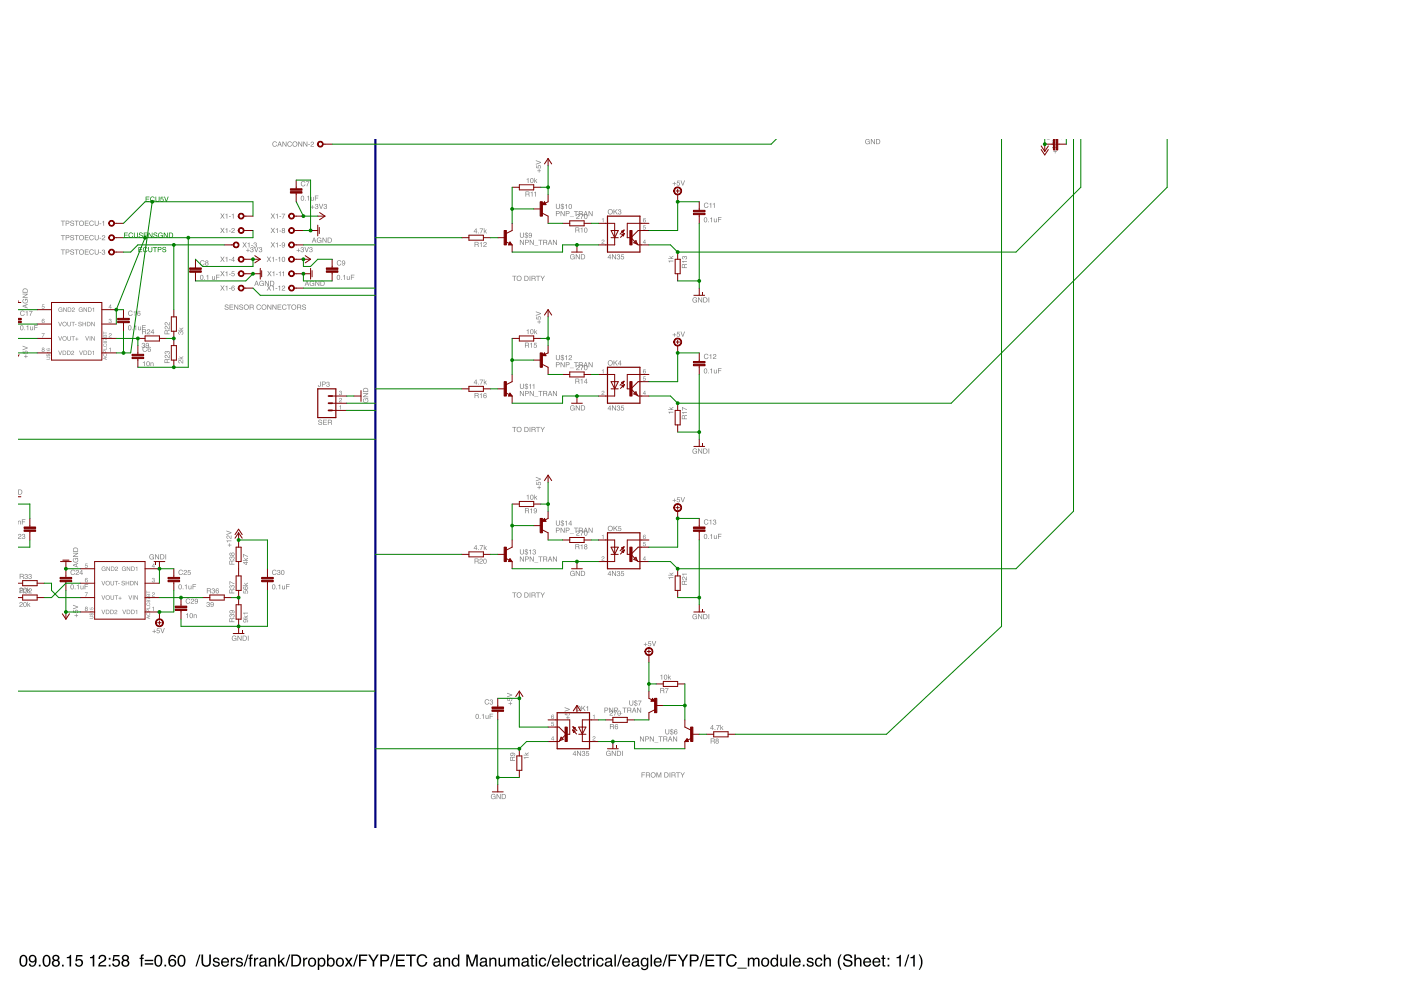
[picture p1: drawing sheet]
<svg xmlns="http://www.w3.org/2000/svg" width="297mm" height="210mm" viewBox="0 0 297 210" stroke-linecap="round" stroke-linejoin="round" font-family="sans-serif">
<path d="M4.5 202.6a.91 .91 0 0 1 1 .1 .91 .91 0 0 1 .3 1 .9 .9 0 0 1-.3 1.1 .9 .9 0 0 1-1.2-.2 1.91 1.91 0 0 1 .2-2zM4.7 202.8a1.65 1.65 0 0 0 .1 1.9h.2a1.25 1.25 0 0 0 .2-1.9zM6.3 202.7a.89 .89 0 0 1 1.1-.1 .89 .89 0 0 1 .4 1 1.04 1.04 0 0 1-1.3 1.3l-.4-.6h.3a.49 .49 0 0 0 .6 .4 .49 .49 0 0 0 .4-.6l.1-.3a.8 .8 0 0 1-1.2 .1 .8 .8 0 0 1 0-1.2zM6.4 203.3a.55 .55 0 0 0 1.1 0 .55 .55 0 0 0-1.1 0zM8.2 204.5h.4v.4h-.4zM9.4 202.6a.91 .91 0 0 1 1.1 .1 .91 .91 0 0 1 .2 1 .9 .9 0 0 1-.3 1.1 .9 .9 0 0 1-1.2-.2 1.91 1.91 0 0 1 .2-2zM9.6 202.8a1.65 1.65 0 0 0 .1 1.9h.2a1.25 1.25 0 0 0 .2-1.9zM11.4 203.1a.42 .42 0 0 0 .8 0 .42 .42 0 0 0-.8 0zM11.3 204.2a.55 .55 0 0 0 1.1 0 .55 .55 0 0 0-1.1 0zM11.3 202.6a.7 .7 0 0 1 1-.1 .7 .7 0 0 1 0 1.1 .77 .77 0 0 1 .1 1.1 .77 .77 0 0 1-1.1 0 .77 .77 0 0 1 .1-1.1l-.3-.5zM13.1 204.5h.4v.4h-.4zM14.2 202.9l.4-.1 .2-.3h.3v2.4h-.4v-1.7h-.5zM16.2 202.5h1.3v.3h-1.1l-.1 .7a.85 .85 0 0 1 1.2 .4 .85 .85 0 0 1-.5 1.1 .85 .85 0 0 1-1.1-.7h.3a.55 .55 0 0 0 .9 .3 .55 .55 0 0 0 0-.9 .55 .55 0 0 0-.8 .1h-.3zM19.1 202.9l.4-.1 .2-.3h.3v2.4h-.3v-1.7h-.6zM21.2 202.6a.81 .81 0 0 1 1.2 .2 .81 .81 0 0 1-.5 1.2l-.7 .6h1.3v.3h-1.7a1.39 1.39 0 0 1 1.1-1.3 .5 .5 0 0 0 .2-.6 .5 .5 0 0 0-.6-.3 .5 .5 0 0 0-.3 .6h-.3zM23.1 203.1h.3v.4h-.3zM23.1 204.5h.3v.4h-.3zM24 202.5h1.3v.3h-1l-.1 .7a.85 .85 0 0 1 1.2 .4 .85 .85 0 0 1-.6 1.1 .85 .85 0 0 1-1-.7h.3a.55 .55 0 0 0 .8 .3 .55 .55 0 0 0 .1-.9 .55 .55 0 0 0-.9 .1h-.2zM26.1 203.1a.45 .45 0 0 0 .9 0 .45 .45 0 0 0-.9 0zM26.1 204.2a.51 .51 0 0 0 1 0 .51 .51 0 0 0-1 0zM26 202.6a.7 .7 0 0 1 1.1-.1 .7 .7 0 0 1-.1 1.1 .77 .77 0 0 1 .2 1.1 .77 .77 0 0 1-1.2 0 .77 .77 0 0 1 .2-1.1l-.4-.5zM29.9 202.5l.6-.2v.3h-.2l-.1 .2v.3h.3v.2h-.3v1.6h-.3v-1.6h-.3v-.2h.3zM30.7 203.5h1.8v.3h-1.8zM30.7 204.2h1.8v.3h-1.8zM33.1 202.6a.91 .91 0 0 1 1 .1 .91 .91 0 0 1 .3 1 .9 .9 0 0 1-.4 1.1 .9 .9 0 0 1-1.1-.2 1.91 1.91 0 0 1 .2-2zM33.3 202.8a1.65 1.65 0 0 0 .1 1.9h.1a1.25 1.25 0 0 0 .2-1.9zM34.9 204.5h.3v.4h-.3zM36.1 202.6a.73 .73 0 0 1 .8-.2 .73 .73 0 0 1 .4 .7h-.3a.51 .51 0 0 0-.6-.4 .51 .51 0 0 0-.4 .7v.2a.82 .82 0 0 1 1.2 .2 .82 .82 0 0 1-.3 1.2 .82 .82 0 0 1-1.1-.5l-.1-1.2zM36 204.1a.55 .55 0 0 0 1.1 0 .55 .55 0 0 0-1.1 0zM38 202.6a.91 .91 0 0 1 1.1 .1 .91 .91 0 0 1 .2 1 .9 .9 0 0 1-.3 1.1 .9 .9 0 0 1-1.2-.2 1.91 1.91 0 0 1 .2-2zM38.2 202.8a1.65 1.65 0 0 0 .1 1.9h.2a1.25 1.25 0 0 0 .2-1.9zM42.2 202.4h.3l-.8 2.5h-.3zM42.7 202.4h.4v1.5a.65 .65 0 0 0 .6 .8 .65 .65 0 0 0 .7-.8v-1.5h.3v1.4a1.01 1.01 0 0 1-1 1.2 1.01 1.01 0 0 1-1-1.2zM45.3 203.2a.74 .74 0 0 1 1.3 .4h-.3a.39 .39 0 0 0-.4-.3 .39 .39 0 0 0-.4 .3l.2 .2a.79 .79 0 0 1 .9 .7 .8 .8 0 0 1-.8 .5 .8 .8 0 0 1-.7-.7h.3a.45 .45 0 0 0 .4 .4 .45 .45 0 0 0 .5-.4l-.1-.1a.93 .93 0 0 1-1-.8zM47.1 203.3a.85 .85 0 0 1 1-.2 .85 .85 0 0 1 .5 1h-1.4a.53 .53 0 0 0 .4 .6 .53 .53 0 0 0 .6-.4h.3a.9 .9 0 0 1-1.3 .6 .9 .9 0 0 1-.2-1.4zM47.4 203.4l-.2 .4h1l-.3-.5zM48.9 203.1h.3v.3l.4-.3 .2-.1v.4a.5 .5 0 0 0-.5 .5v1h-.4zM50.2 203.2a.74 .74 0 0 1 1.3 .4h-.3a.39 .39 0 0 0-.4-.3 .39 .39 0 0 0-.4 .3l.2 .2a.79 .79 0 0 1 .9 .7 .8 .8 0 0 1-.8 .5 .8 .8 0 0 1-.7-.7h.3a.45 .45 0 0 0 .5 .4 .45 .45 0 0 0 .4-.4l-.1-.1a.93 .93 0 0 1-1-.8zM52.5 202.4h.2l-.8 2.5h-.2zM53 202.5l.6-.2v.3h-.3v.2v.3h.3v.2h-.4v1.6h-.3v-1.6h-.2v-.2h.2zM53.9 203.1h.2v.3l.4-.3 .3-.1v.4a.5 .5 0 0 0-.6 .5v1h-.3zM55.3 204.3a.44 .44 0 0 0 .6 .4 .44 .44 0 0 0 .2-.7zM55.1 203.3a.8 .8 0 0 1 1.4 .2v1.1l.2 .1v.2h-.4l-.1-.2a.63 .63 0 0 1-1 .2 .63 .63 0 0 1 0-1l1-.2a.42 .42 0 0 0-.4-.4 .42 .42 0 0 0-.5 .3h-.3zM57 203.1h.3v.2a.66 .66 0 0 1 .7-.2 .66 .66 0 0 1 .5 .6v1.2h-.3v-1.2a.46 .46 0 0 0-.6-.4 .46 .46 0 0 0-.3 .6v1h-.3zM58.9 202.4h.3v1.5l.8-.8h.4l-.7 .7 .8 1.1h-.4l-.6-.9-.3 .2v.7h-.3zM61.3 202.4h.3l-.8 2.5h-.3zM62.1 202.7v1.9h.6a.99 .99 0 0 0 .8-1 .99 .99 0 0 0-.8-.9zM61.8 202.4h1a1.29 1.29 0 0 1 1.1 1.2 1.29 1.29 0 0 1-1.1 1.3h-1zM64.3 203.1h.3v.3l.3-.3 .3-.1v.4a.5 .5 0 0 0-.6 .5v1h-.3zM65.9 203.4a.66 .66 0 0 0-.3 .9 .66 .66 0 0 0 1 .2 .67 .67 0 0 0 .1-.9 .67 .67 0 0 0-.8-.2zM65.5 203.3a.92 .92 0 0 1 1.3 .1 .92 .92 0 0 1 0 1.2 .92 .92 0 0 1-1.3 .1l-.2-.7zM67.8 203.4a.71 .71 0 0 0-.1 .8 .71 .71 0 0 0 .7 .5 .72 .72 0 0 0 .3-.9 .72 .72 0 0 0-.7-.5zM67.4 203.1h.3v.2a.75 .75 0 0 1 .9-.2 .75 .75 0 0 1 .4 .8 .78 .78 0 0 1-.3 1 .78 .78 0 0 1-1-.2v1h-.3zM69.3 202.4h.3v.9a.81 .81 0 0 1 1.1-.1 .81 .81 0 0 1 .2 1 .73 .73 0 0 1-.5 .7 .73 .73 0 0 1-.8-.2v.2h-.3zM69.8 203.5a.64 .64 0 0 0-.2 .8 .64 .64 0 0 0 .9 .2 .65 .65 0 0 0 .1-.8 .65 .65 0 0 0-.8-.2zM71.8 203.4a.66 .66 0 0 0-.3 .9 .66 .66 0 0 0 1 .2 .67 .67 0 0 0 .1-.9 .67 .67 0 0 0-.8-.2zM71.4 203.3a.92 .92 0 0 1 1.3 .1 .92 .92 0 0 1 0 1.2 .92 .92 0 0 1-1.3 .1l-.2-.7zM73.1 203.1h.4l.4 .6 .5-.6h.4l-.7 .9 .7 .9h-.4l-.5-.7-.4 .7h-.4l.6-.9zM75.6 202.4h.3l-.8 2.5h-.3zM76.1 202.4h1.8v.3h-1.4v.8h1.2v.3h-1.2v1.1h-.4zM78 202.4h.4l.8 1.2 .7-1.2h.4l-1 1.5v1h-.3v-1zM80.6 202.4h1.2a.73 .73 0 0 1 .7 .7 .73 .73 0 0 1-.7 .7h-.8v1.1h-.4zM81 202.7v.9h.7a.45 .45 0 0 0 .5-.5 .45 .45 0 0 0-.5-.4zM83.5 202.4h.3l-.8 2.5h-.3zM84 202.4h1.8v.3h-1.5v.8h1.4v.3h-1.4v.8h1.5v.3h-1.8zM86.1 202.4h2v.3h-.8v2.2h-.4v-2.2h-.8zM88.6 202.7a1.1 1.1 0 0 1 1.1-.4 1.1 1.1 0 0 1 .9 .8h-.4a.82 .82 0 0 0-1-.4 .82 .82 0 0 0-.5 1 .8 .8 0 0 0 .6 1 .8 .8 0 0 0 1-.7h.3a1.17 1.17 0 0 1-1.5 .9 1.17 1.17 0 0 1-.7-1.5zM92.2 204.3a.44 .44 0 0 0 .6 .4 .44 .44 0 0 0 .2-.7zM92.1 203.3a.8 .8 0 0 1 1.3 .2v1.1l.2 .1v.2h-.3l-.2-.2a.63 .63 0 0 1-.9 .2 .63 .63 0 0 1-.1-1l1-.2a.42 .42 0 0 0-.4-.4 .42 .42 0 0 0-.5 .3h-.2zM93.9 203.1h.3v.2a.66 .66 0 0 1 .8-.2 .66 .66 0 0 1 .4 .6v1.2h-.3v-1.2a.46 .46 0 0 0-.5-.4 .46 .46 0 0 0-.4 .6v1h-.3zM96.2 203.5a.64 .64 0 0 0-.1 .8 .64 .64 0 0 0 .9 .2 .64 .64 0 0 0 .1-.8 .64 .64 0 0 0-.9-.2zM96.1 203.2l.6-.1 .4 .2v-.9h.3v2.5h-.3v-.2a.8 .8 0 0 1-1.1 .1 .8 .8 0 0 1-.2-1zM98.9 202.4h.5l.7 2.1 .7-2.1h.5v2.5h-.3v-2.1l-.7 2.1h-.4l-.7-2.1v2.1h-.3zM102 204.3a.44 .44 0 0 0 .6 .4 .44 .44 0 0 0 .3-.7zM101.9 203.3a.8 .8 0 0 1 1.3 .2v1.1l.2 .1v.2h-.3l-.2-.2a.63 .63 0 0 1-.9 .2 .63 .63 0 0 1 0-1l.9-.2a.42 .42 0 0 0-.4-.4 .42 .42 0 0 0-.4 .3h-.3zM103.7 203.1h.3v.2a.66 .66 0 0 1 .8-.2 .66 .66 0 0 1 .4 .6v1.2h-.3v-1.2a.46 .46 0 0 0-.5-.4 .46 .46 0 0 0-.3 .6v1h-.4zM105.7 203.1h.3v1.2a.47 .47 0 0 0 .6 .4 .47 .47 0 0 0 .3-.7v-.9h.3v1.8h-.3v-.3a.64 .64 0 0 1-.7 .3 .64 .64 0 0 1-.5-.6zM107.7 203.1h.3v.2a.6 .6 0 0 1 1 0 .62 .62 0 0 1 .7-.2 .62 .62 0 0 1 .5 .6v1.2h-.4v-1.3a.4 .4 0 0 0-.5-.3 .4 .4 0 0 0-.2 .5v1.1h-.3v-1.2a.42 .42 0 0 0-.6-.4 .42 .42 0 0 0-.2 .6v1h-.3zM110.9 204.3a.44 .44 0 0 0 .6 .4 .44 .44 0 0 0 .2-.7zM110.7 203.3a.8 .8 0 0 1 1.4 .2v1.1l.2 .1v.2h-.4l-.1-.2a.63 .63 0 0 1-1 .2 .63 .63 0 0 1 0-1l1-.2a.42 .42 0 0 0-.4-.4 .42 .42 0 0 0-.5 .3h-.3zM112.6 202.5h.4v.6h.3v.2h-.3v1.2l.3 .2v.2a.44 .44 0 0 1-.7-.4v-1.2h-.2v-.2h.2zM113.6 203.1h.3v1.8h-.3zM113.6 202.4h.3v.3h-.3zM114.5 203.3a.76 .76 0 0 1 .8-.3 .76 .76 0 0 1 .5 .7h-.3a.51 .51 0 0 0-.7-.4 .51 .51 0 0 0-.2 .7 .49 .49 0 0 0 .3 .7 .49 .49 0 0 0 .6-.4h.3a.83 .83 0 0 1-1.1 .6 .83 .83 0 0 1-.4-1.2zM116.7 202.4h.3l-.8 2.5h-.3zM117.2 203.3a.85 .85 0 0 1 1.1-.2 .85 .85 0 0 1 .4 1h-1.4a.53 .53 0 0 0 .4 .6 .53 .53 0 0 0 .7-.4h.3a.9 .9 0 0 1-1.3 .6 .9 .9 0 0 1-.3-1.4zM117.5 203.4l-.2 .4h1.1l-.4-.5zM119.1 202.4h.3v2.5h-.3zM120 203.3a.85 .85 0 0 1 1-.2 .85 .85 0 0 1 .4 1h-1.3a.53 .53 0 0 0 .4 .6 .53 .53 0 0 0 .6-.4h.3a.9 .9 0 0 1-1.3 .6 .9 .9 0 0 1-.2-1.4zM120.2 203.4l-.1 .4h1l-.3-.5zM121.9 203.3a.76 .76 0 0 1 .8-.3 .76 .76 0 0 1 .6 .7h-.3a.51 .51 0 0 0-.7-.4 .51 .51 0 0 0-.3 .7 .49 .49 0 0 0 .4 .7 .49 .49 0 0 0 .6-.4h.3a.83 .83 0 0 1-1.1 .6 .83 .83 0 0 1-.5-1.2zM123.6 202.5h.4v.6h.3v.2h-.3v1.2l.3 .2v.2a.44 .44 0 0 1-.7-.4v-1.2h-.2v-.2h.2zM124.6 203.1h.3v.3l.3-.3 .3-.1v.4a.5 .5 0 0 0-.6 .5v1h-.3zM125.7 203.1h.4v1.8h-.4zM125.7 202.4h.4v.3h-.4zM126.6 203.3a.76 .76 0 0 1 .8-.3 .76 .76 0 0 1 .6 .7h-.3a.51 .51 0 0 0-.7-.4 .51 .51 0 0 0-.3 .7 .49 .49 0 0 0 .4 .7 .49 .49 0 0 0 .6-.4h.3a.83 .83 0 0 1-1.1 .6 .83 .83 0 0 1-.5-1.2zM128.6 204.3a.44 .44 0 0 0 .5 .4 .44 .44 0 0 0 .3-.7zM128.4 203.3a.8 .8 0 0 1 1.4 .2v1.1l.2 .1v.2h-.4l-.1-.2a.63 .63 0 0 1-1 .2 .63 .63 0 0 1 0-1l.9-.2a.42 .42 0 0 0-.4-.4 .42 .42 0 0 0-.4 .3h-.3zM130.3 202.4h.3v2.5h-.3zM131.6 202.4h.3l-.8 2.5h-.3zM132.2 203.3a.85 .85 0 0 1 1-.2 .85 .85 0 0 1 .4 1h-1.3a.53 .53 0 0 0 .4 .6 .53 .53 0 0 0 .6-.4h.3a.9 .9 0 0 1-1.3 .6 .9 .9 0 0 1-.3-1.4zM132.4 203.4l-.1 .4h1l-.3-.5zM134.3 204.3a.44 .44 0 0 0 .5 .4 .44 .44 0 0 0 .3-.7zM134.1 203.3a.8 .8 0 0 1 1.4 .2v1.1l.2 .1v.2h-.4l-.1-.2a.63 .63 0 0 1-1 .2 .63 .63 0 0 1 0-1l.9-.2a.42 .42 0 0 0-.4-.4 .42 .42 0 0 0-.4 .3h-.3zM136.1 203.3l.5-.3 .6 .3v-.2h.3v1.7a.81 .81 0 0 1-.6 .9 .81 .81 0 0 1-1-.6h.3a.53 .53 0 0 0 .7 .3 .53 .53 0 0 0 .3-.7 .8 .8 0 0 1-1.1 .1 .8 .8 0 0 1-.2-1.1zM136.3 203.4a.65 .65 0 0 0-.2 .9 .65 .65 0 0 0 .9 .2 .64 .64 0 0 0 .2-.8 .64 .64 0 0 0-.9-.3zM137.9 202.4h.3v2.5h-.3zM138.8 203.3a.85 .85 0 0 1 1.1-.2 .85 .85 0 0 1 .4 1h-1.4a.53 .53 0 0 0 .4 .6 .53 .53 0 0 0 .7-.4h.3a.9 .9 0 0 1-1.3 .6 .9 .9 0 0 1-.3-1.4zM139.1 203.4l-.2 .4h1.1l-.4-.5zM141.3 202.4h.2l-.8 2.5h-.3zM141.7 202.4h1.8v.3h-1.4v.8h1.2v.3h-1.2v1.1h-.4zM143.7 202.4h.4l.7 1.2 .7-1.2h.4l-.9 1.5v1h-.4v-1zM146.2 202.4h1.2a.73 .73 0 0 1 .7 .7 .73 .73 0 0 1-.7 .7h-.8v1.1h-.4zM146.6 202.7v.9h.7a.45 .45 0 0 0 .5-.5 .45 .45 0 0 0-.5-.4zM149.1 202.4h.3l-.8 2.5h-.3zM149.6 202.4h1.8v.3h-1.5v.8h1.4v.3h-1.4v.8h1.6v.3h-1.9zM151.7 202.4h2.1v.3h-.9v2.2h-.3v-2.2h-.9zM154.3 202.7a1.1 1.1 0 0 1 1.1-.4 1.1 1.1 0 0 1 .8 .8h-.4a.82 .82 0 0 0-1-.4 .82 .82 0 0 0-.5 1 .8 .8 0 0 0 .6 1 .8 .8 0 0 0 1-.7h.3a1.17 1.17 0 0 1-1.5 .9 1.17 1.17 0 0 1-.7-1.5zM156.4 205.2h1.9v.2h-1.9zM158.5 203.1h.4v.2a.6 .6 0 0 1 1 0 .62 .62 0 0 1 .7-.2 .62 .62 0 0 1 .4 .6v1.2h-.3v-1.3a.4 .4 0 0 0-.5-.3 .4 .4 0 0 0-.3 .5v1.1h-.3v-1.2a.42 .42 0 0 0-.5-.4 .42 .42 0 0 0-.2 .6v1h-.4zM161.9 203.4a.66 .66 0 0 0-.2 .9 .66 .66 0 0 0 1 .2 .67 .67 0 0 0 0-.9 .67 .67 0 0 0-.8-.2zM161.6 203.3a.92 .92 0 0 1 1.3 .1 .92 .92 0 0 1-.1 1.2 .92 .92 0 0 1-1.2 .1l-.2-.7zM163.8 203.5a.64 .64 0 0 0-.1 .8 .64 .64 0 0 0 .8 .2 .64 .64 0 0 0 .2-.8 .64 .64 0 0 0-.9-.2zM163.7 203.2l.6-.1 .4 .2v-.9h.3v2.5h-.3v-.2a.8 .8 0 0 1-1.1 .1 .8 .8 0 0 1-.2-1zM165.4 203.1h.3v1.2a.47 .47 0 0 0 .7 .4 .47 .47 0 0 0 .2-.7v-.9h.3v1.8h-.3v-.3a.64 .64 0 0 1-.7 .3 .64 .64 0 0 1-.5-.6zM167.4 202.4h.3v2.5h-.3zM168.3 203.3a.85 .85 0 0 1 1-.2 .85 .85 0 0 1 .5 1h-1.4a.53 .53 0 0 0 .4 .6 .53 .53 0 0 0 .6-.4h.3a.9 .9 0 0 1-1.3 .6 .9 .9 0 0 1-.2-1.4zM168.6 203.4l-.2 .4h1l-.3-.5zM170.2 204.5h.4v.4h-.4zM171.3 203.2a.74 .74 0 0 1 1.2 .4h-.3a.39 .39 0 0 0-.4-.3 .39 .39 0 0 0-.4 .3l.2 .2a.79 .79 0 0 1 .9 .7 .8 .8 0 0 1-.8 .5 .8 .8 0 0 1-.7-.7h.3a.45 .45 0 0 0 .5 .4 .45 .45 0 0 0 .4-.4l-.1-.1a.93 .93 0 0 1-1-.8zM173 203.3a.76 .76 0 0 1 .8-.3 .76 .76 0 0 1 .5 .7h-.3a.51 .51 0 0 0-.6-.4 .51 .51 0 0 0-.3 .7 .49 .49 0 0 0 .4 .7 .49 .49 0 0 0 .5-.4h.3a.83 .83 0 0 1-1 .6 .83 .83 0 0 1-.5-1.2zM174.7 202.4h.3v.9a.65 .65 0 0 1 .7-.2 .65 .65 0 0 1 .5 .6v1.2h-.4v-1.2a.46 .46 0 0 0-.5-.4 .46 .46 0 0 0-.3 .6v1h-.3zM178.2 202.3h.2a3.1 3.1 0 0 0 0 3.3h-.2a2.6 2.6 0 0 1 0-3.3zM179 202.5a1 1 0 0 1 1.7 .6h-.3a.59 .59 0 0 0-.7-.5 .59 .59 0 0 0-.5 .6l.2 .1a1.22 1.22 0 0 1 1.3 .9 1.03 1.03 0 0 1-1 .8 1.03 1.03 0 0 1-1-.9h.4a.67 .67 0 0 0 .6 .6 .67 .67 0 0 0 .7-.6l-.1-.1a2.06 2.06 0 0 1-1.5-.7v-.4zM181.1 202.4h.4v.9a.65 .65 0 0 1 .7-.2 .65 .65 0 0 1 .4 .6v1.2h-.3v-1.2a.46 .46 0 0 0-.5-.4 .46 .46 0 0 0-.3 .6v1h-.4zM183.2 203.3a.85 .85 0 0 1 1.1-.2 .85 .85 0 0 1 .4 1h-1.4a.53 .53 0 0 0 .4 .6 .53 .53 0 0 0 .7-.4h.3a.9 .9 0 0 1-1.3 .6 .9 .9 0 0 1-.3-1.4zM183.5 203.4l-.2 .4h1.1l-.4-.5zM185.2 203.3a.85 .85 0 0 1 1-.2 .85 .85 0 0 1 .5 1h-1.4a.53 .53 0 0 0 .4 .6 .53 .53 0 0 0 .6-.4h.3a.9 .9 0 0 1-1.3 .6 .9 .9 0 0 1-.2-1.4zM185.5 203.4l-.2 .4h1l-.3-.5zM187.1 202.5h.3v.6h.3v.2h-.3v1.2l.3 .2v.2a.44 .44 0 0 1-.6-.4v-1.2h-.2v-.2h.2zM188.2 203.1h.3v.4h-.3zM188.2 204.5h.3v.4h-.3zM190.1 202.9l.5-.1 .2-.3h.2v2.4h-.3v-1.7h-.6zM192.5 202.4h.3l-.8 2.5h-.3zM193 202.9l.5-.1 .2-.3h.3v2.4h-.4v-1.7h-.6zM194.8 202.3h.2l.3 .6a2.54 2.54 0 0 1-.3 2.7h-.2a3.1 3.1 0 0 0 0-3.3z" fill="#000"/>
<g fill="#808080">
<path d="M125.7 151.7l.3-.2v.9h-.1v-.6z"/>
<path d="M125.7 156.2a.32 .32 0 0 1 .5 .1 .32 .32 0 0 1-.3 .4l-.1 .2 .4 .1h-.6l.4-.4a.19 .19 0 0 0 .1-.2 .19 .19 0 0 0-.2-.2 .19 .19 0 0 0-.1 .2h-.2z"/>
<path d="M116.9 153.1h.5l-.4 .1v.2a.31 .31 0 0 1 .4 .2 .31 .31 0 0 1-.2 .4 .31 .31 0 0 1-.4-.3h.2a.2 .2 0 0 0 .3 .1 .2 .2 0 0 0 0-.3 .2 .2 0 0 0-.3 .1z"/>
<path d="M127.6 46.4l.3-.2v.9h-.1v-.6z"/>
<path d="M127.6 50.9a.32 .32 0 0 1 .5 .1 .32 .32 0 0 1-.3 .5l-.1 .1 .4 .1h-.6l.4-.4a.19 .19 0 0 0 .1-.2 .19 .19 0 0 0-.2-.2 .19 .19 0 0 0-.1 .2h-.1z"/>
<path d="M136.4 47.8h.5l-.4 .1v.2a.31 .31 0 0 1 .4 .2 .31 .31 0 0 1-.2 .4 .31 .31 0 0 1-.4-.3h.1a.2 .2 0 0 0 .3 .1 .2 .2 0 0 0 0-.3 .2 .2 0 0 0-.3 .1z"/>
<path d="M127.6 78.5l.3-.2v.9h-.1v-.7z"/>
<path d="M127.6 83a.32 .32 0 0 1 .5 .1 .32 .32 0 0 1-.3 .4l-.1 .2 .4 .1h-.6l.4-.5a.19 .19 0 0 0 .1-.2 .19 .19 0 0 0-.2-.1 .19 .19 0 0 0-.1 .2h-.1z"/>
<path d="M136.4 79.8h.5l-.4 .1v.3a.31 .31 0 0 1 .4 .1 .31 .31 0 0 1-.2 .4 .31 .31 0 0 1-.4-.2h.1a.2 .2 0 0 0 .3 .1 .2 .2 0 0 0 0-.3 .2 .2 0 0 0-.3 0z"/>
<path d="M127.6 113.5l.3-.1v.9h-.1v-.7z"/>
<path d="M127.6 118.1a.32 .32 0 0 1 .5 .1 .32 .32 0 0 1-.3 .4l-.1 .1 .4 .2h-.6l.4-.5a.19 .19 0 0 0 .1-.2 .19 .19 0 0 0-.2-.2 .19 .19 0 0 0-.1 .3h-.1z"/>
<path d="M136.4 114.9h.5l-.4 .1v.3a.31 .31 0 0 1 .4 .1 .31 .31 0 0 1-.2 .4 .31 .31 0 0 1-.4-.2h.1a.2 .2 0 0 0 .3 .1 .2 .2 0 0 0 0-.3 .2 .2 0 0 0-.3 0z"/>
<path d="M8.8 70.7h.7l-.4 .8h-.1v-.1l.3-.6h-.5z"/>
<path d="M8.9 64.6h.5l-.4 .1v.2a.31 .31 0 0 1 .4 .2 .31 .31 0 0 1-.2 .4 .31 .31 0 0 1-.4-.3h.2a.2 .2 0 0 0 .2 .1 .2 .2 0 0 0 .1-.3 .2 .2 0 0 0-.3 .1z"/>
<path d="M23.1 67.7l.2-.1a.23 .23 0 0 1 .3 .1 .23 .23 0 0 1-.1 .3 .3 .3 0 0 1 0 .5 .3 .3 0 0 1-.5-.3h.2a.18 .18 0 0 0 .2 .2 .18 .18 0 0 0 0-.3l-.1-.1 .2-.2a.17 .17 0 0 0-.2-.1 .17 .17 0 0 0-.1 .2z"/>
<path d="M23.1 73.9l.4-.2v.9h-.2v-.6z"/>
<path d="M23.1 70.8a.32 .32 0 0 1 .6 .1 .32 .32 0 0 1-.4 .4l-.1 .1 .5 .1h-.7l.4-.4a.19 .19 0 0 0 .2-.2 .19 .19 0 0 0-.3-.2 .19 .19 0 0 0-.1 .3h-.1z"/>
<path d="M18 125.6h.6l-.4 .9h-.1l.1-.2 .3-.6h-.5z"/>
<path d="M18.1 119.5h.5l-.4 .1-.1 .3a.31 .31 0 0 1 .5 .1 .31 .31 0 0 1-.2 .4 .31 .31 0 0 1-.4-.3h.1a.2 .2 0 0 0 .3 .1 .2 .2 0 0 0 0-.3 .2 .2 0 0 0-.3 .1z"/>
<path d="M32.3 122.7l.2-.2a.23 .23 0 0 1 .3 .2 .23 .23 0 0 1-.1 .3 .3 .3 0 0 1-.1 .5 .3 .3 0 0 1-.4-.3h.1a.18 .18 0 0 0 .3 .1 .18 .18 0 0 0 0-.3l-.2-.1 .3-.1a.17 .17 0 0 0-.2-.2 .17 .17 0 0 0-.2 .2z"/>
<path d="M32.3 128.8l.3-.2v.9h-.1v-.6z"/>
<path d="M32.3 125.7a.32 .32 0 0 1 .5 .1 .32 .32 0 0 1-.4 .4l-.1 .2 .5 .1h-.6l.3-.4a.19 .19 0 0 0 .2-.3 .19 .19 0 0 0-.2-.1 .19 .19 0 0 0-.2 .2h-.1z"/>
<path d="M72 86.1l.3-.2v.9h-.1v-.6z"/>
<path d="M71.9 84.5a.32 .32 0 0 1 .6 .1 .32 .32 0 0 1-.4 .4l-.1 .2 .5 .1h-.6l.3-.4a.19 .19 0 0 0 .2-.3 .19 .19 0 0 0-.2-.1 .19 .19 0 0 0-.2 .2h-.1z"/>
<path d="M71.9 83l.3-.1a.23 .23 0 0 1 .2 .1 .23 .23 0 0 1-.1 .3 .3 .3 0 0 1 0 .5 .3 .3 0 0 1-.4-.3h.1a.18 .18 0 0 0 .2 .2 .21 .21 0 0 0 .1-.4l-.2-.1 .2-.1a.17 .17 0 0 0-.2-.1 .17 .17 0 0 0-.1 .2z"/>
<path d="M136 163.8h.8v.1h-.6v.3h.5v.2h-.5v.4h-.2zM137.1 163.9v.4h.3a.19 .19 0 0 0 .3-.2 .19 .19 0 0 0-.3-.2zM136.9 163.8h.5a.3 .3 0 0 1 .4 .2 .3 .3 0 0 1-.2 .3l.2 .5h-.1l-.1-.3-.2-.1h-.3v.4h-.2zM137.9 164.3a.6 .6 0 0 1 1.2 0 .6 .6 0 0 1-1.2 0zM138.1 164.3a.41 .41 0 0 0 .8 0 .41 .41 0 0 0-.8 0zM139.2 163.8h.2l.3 .9 .3-.9h.2v1h-.1v-.9l-.3 .9h-.2l-.3-.9v.9h-.1zM141 163.9v.8l.5-.1a.47 .47 0 0 0 0-.5 .47 .47 0 0 0-.5-.2zM140.9 163.8h.4a.55 .55 0 0 1 .4 .5 .55 .55 0 0 1-.4 .5h-.4zM142 163.8h.1v1h-.1zM142.5 163.9v.4h.4a.19 .19 0 0 0 .2-.2 .19 .19 0 0 0-.2-.2zM142.4 163.8h.5a.3 .3 0 0 1 .3 .2 .3 .3 0 0 1-.1 .3l.2 .5h-.2l-.1-.3-.2-.1h-.3v.4h-.1zM143.3 163.8h.9v.1h-.4v.9h-.1v-.9h-.4zM144.2 163.8h.2l.3 .5 .3-.5h.2l-.4 .6v.4h-.1v-.4z"/>
<path d="M47.8 64.6h.4l.2 .1v.2h-.1a.25 .25 0 0 0-.3-.2 .25 .25 0 0 0-.2 .2l.1 .1a.43 .43 0 0 1 .6 .3 .43 .43 0 0 1-.4 .5 .43 .43 0 0 1-.5-.5h.2a.28 .28 0 0 0 .2 .3 .28 .28 0 0 0 .3-.3 .45 .45 0 0 1-.5-.2 .45 .45 0 0 1 0-.5zM48.7 64.6h.8v.1h-.7v.3h.6v.2h-.6v.3h.7v.2h-.8zM49.7 64.6h.1l.6 .9v-.9h.1v1.1h-.1l-.6-.9v.9h-.1zM50.8 64.6h.5l.2 .1v.2h-.1a.25 .25 0 0 0-.3-.2 .25 .25 0 0 0-.2 .2v.1a.43 .43 0 0 1 .6 .3 .43 .43 0 0 1-.3 .5 .43 .43 0 0 1-.5-.5h.1a.28 .28 0 0 0 .3 .3 .28 .28 0 0 0 .3-.3 .45 .45 0 0 1-.5-.2 .45 .45 0 0 1-.1-.5zM51.7 65.1a.56 .56 0 0 1 1.1 0 .56 .56 0 0 1-1.1 0zM51.8 65.1a.45 .45 0 0 0 .9 0 .45 .45 0 0 0-.9 0zM53.1 64.7v.4h.3a.19 .19 0 0 0 .2-.2 .19 .19 0 0 0-.2-.2zM52.9 64.6h.5a.3 .3 0 0 1 .4 .2 .3 .3 0 0 1-.2 .3l.2 .6h-.2v-.4l-.2-.1h-.3v.5h-.2zM54.5 64.7l.6-.1 .2 .3-.2-.2a.38 .38 0 0 0-.6 .4 .38 .38 0 0 0 .7 .3l.1-.1a.53 .53 0 0 1-.8 .3 .53 .53 0 0 1 0-.9zM55.4 65.1a.6 .6 0 0 1 1.2 0 .6 .6 0 0 1-1.2 0zM55.6 65.1a.41 .41 0 0 0 .8 0 .41 .41 0 0 0-.8 0zM56.7 64.6h.1l.6 .9v-.9h.1v1.1h-.1l-.6-.9v.9h-.1zM57.8 64.6h.1l.6 .9v-.9h.1v1.1h-.2l-.5-.9v.9h-.1zM58.9 64.6h.7v.1h-.6v.3h.6v.2h-.6v.3h.7v.2h-.8zM59.9 64.7l.6-.1 .2 .3-.2-.2a.38 .38 0 0 0-.6 .4 .38 .38 0 0 0 .7 .3l.2-.1a.53 .53 0 0 1-.9 .3 .53 .53 0 0 1 0-.9zM60.8 64.6h.9v.1h-.3v1h-.2v-1h-.4zM61.8 65.1a.56 .56 0 0 1 1.1 0 .56 .56 0 0 1-1.1 0zM61.9 65.1a.41 .41 0 0 0 .8 0 .41 .41 0 0 0-.8 0zM63.2 64.7v.4h.3a.19 .19 0 0 0 .2-.2 .19 .19 0 0 0-.2-.2zM63 64.6h.5a.3 .3 0 0 1 .3 .2 .3 .3 0 0 1-.1 .3l.2 .6h-.2v-.4l-.2-.1h-.3v.5h-.2zM64.2 64.6h.4l.2 .1 .1 .2h-.2a.25 .25 0 0 0-.2-.2 .25 .25 0 0 0-.3 .2l.1 .1a.43 .43 0 0 1 .6 .3 .43 .43 0 0 1-.4 .5 .43 .43 0 0 1-.5-.5h.2a.28 .28 0 0 0 .3 .3 .28 .28 0 0 0 .2-.3 .45 .45 0 0 1-.5-.2 .45 .45 0 0 1 0-.5z"/>
<path d="M108.6 58.5h.9v.1h-.4v1h-.1v-1h-.4zM109.5 59a.56 .56 0 0 1 1.1 0 .56 .56 0 0 1-1.1 0zM109.7 59a.41 .41 0 0 0 .8 0 .41 .41 0 0 0-.8 0zM111.3 58.6v.8l.6-.1a.47 .47 0 0 0-.1-.5 .47 .47 0 0 0-.5-.2zM111.2 58.5h.4a.55 .55 0 0 1 .5 .5 .55 .55 0 0 1-.5 .6h-.4zM112.3 58.5h.1v1.1h-.1zM112.8 58.6v.4h.4a.19 .19 0 0 0 .2-.2 .19 .19 0 0 0-.2-.2zM112.7 58.5h.5a.3 .3 0 0 1 .3 .2 .3 .3 0 0 1-.1 .3l.2 .6h-.2v-.4l-.2-.1h-.4v.5h-.1zM113.6 58.5h.9v.1h-.3v1h-.2v-1h-.4zM114.6 58.5h.1l.4 .5 .3-.5h.1l-.4 .6v.5h-.1v-.5z"/>
<path d="M108.6 90.5h.9v.2h-.4v.9h-.1v-.9h-.4zM109.5 91.1a.56 .56 0 0 1 1.1 0 .56 .56 0 0 1-1.1 0zM109.7 91a.41 .41 0 0 0 .8 0 .41 .41 0 0 0-.8 0zM111.3 90.6v.9l.6-.1a.47 .47 0 0 0-.1-.6 .47 .47 0 0 0-.5-.2zM111.2 90.5h.4a.55 .55 0 0 1 .5 .6 .55 .55 0 0 1-.5 .5h-.4zM112.3 90.5h.1v1.1h-.1zM112.8 90.6v.4h.4a.19 .19 0 0 0 .2-.2 .19 .19 0 0 0-.2-.2zM112.7 90.5h.5a.3 .3 0 0 1 .3 .2 .3 .3 0 0 1-.1 .4l.2 .5h-.2v-.4l-.2-.1h-.4v.5h-.1zM113.6 90.5h.9v.2h-.3v.9h-.2v-.9h-.4zM114.6 90.5h.1l.4 .5 .3-.5h.1l-.4 .7v.4h-.1v-.4z"/>
<path d="M108.6 125.6h.9v.1h-.4v1h-.1v-1h-.4zM109.5 126.2a.56 .56 0 0 1 1.1 0 .56 .56 0 0 1-1.1 0zM109.7 126.1a.41 .41 0 0 0 .8 0 .41 .41 0 0 0-.8 0zM111.3 125.7v.9l.6-.2a.47 .47 0 0 0-.1-.5 .47 .47 0 0 0-.5-.2zM111.2 125.6h.4a.55 .55 0 0 1 .5 .6 .55 .55 0 0 1-.5 .5h-.4zM112.3 125.6h.1v1.1h-.1zM112.8 125.7v.4h.4a.19 .19 0 0 0 .2-.2 .19 .19 0 0 0-.2-.2zM112.7 125.6h.5a.3 .3 0 0 1 .3 .2 .3 .3 0 0 1-.1 .4l.2 .5h-.2v-.4l-.2-.1h-.4v.5h-.1zM113.6 125.6h.9v.1h-.3v1h-.2v-1h-.4zM114.6 125.6h.1l.4 .5 .3-.5h.1l-.4 .7v.4h-.1v-.4z"/>
<path d="M135.7 156.1h.2l.5 .9v-.9h.1v1.1h-.1l-.6-.9v.9h-.1zM136.8 156.1h.5a.31 .31 0 0 1 .3 .3 .31 .31 0 0 1-.3 .4h-.4v.4h-.1zM136.9 156.3v.3h.3a.19 .19 0 0 0 .2-.1 .19 .19 0 0 0-.2-.2zM137.8 156.1h.1l.6 .9v-.9h.1v1.1h-.1l-.6-.9v.9h-.1zM138.7 157.3l.9 .1zM139.6 156.1h.9v.2h-.4v.9h-.1v-.9h-.4zM140.8 156.3v.3h.3a.19 .19 0 0 0 .2-.1 .19 .19 0 0 0-.2-.2zM140.6 156.1h.5a.3 .3 0 0 1 .4 .2 .3 .3 0 0 1-.2 .4l.2 .5h-.2v-.4h-.2h-.3v.4h-.2zM142.1 156.3l-.2 .5h.4zM142 156.1h.2l.4 1.1h-.2l-.1-.3h-.4l-.1 .3h-.2zM142.7 156.1h.2l.5 .9v-.9h.2v1.1h-.2l-.6-.9v.9h-.1z"/>
<path d="M128.2 150h.4a.31 .31 0 0 1 .4 .3 .31 .31 0 0 1-.4 .4h-.3v.4h-.1zM128.3 150.2v.3h.3a.19 .19 0 0 0 .2-.2 .19 .19 0 0 0-.2-.1zM129.1 150h.2l.6 .9v-.9h.1v1.1h-.2l-.5-.9v.9h-.2zM130.2 150h.5a.31 .31 0 0 1 .4 .3 .31 .31 0 0 1-.4 .4h-.3v.4h-.2zM130.4 150.2v.3h.3a.19 .19 0 0 0 .2-.2 .19 .19 0 0 0-.2-.1zM131.1 151.2l.9 .1zM132 150h.9v.2h-.4v.9h-.2v-.9h-.3zM133.2 150.2v.3h.3a.19 .19 0 0 0 .2-.1 .19 .19 0 0 0-.2-.2zM133 150h.5a.3 .3 0 0 1 .3 .2 .3 .3 0 0 1-.1 .4l.2 .5h-.2v-.4h-.2h-.3v.4h-.2zM134.5 150.2l-.2 .5h.3zM134.4 150h.2l.3 1.1h-.1l-.1-.3h-.5l-.1 .3h-.1zM135.1 150h.1l.6 .9v-.9h.1v1.1h-.1l-.6-.9v.9h-.1z"/>
<path d="M129.3 150.8a.37 .37 0 0 1 .6 .1 .37 .37 0 0 1-.4 .5l-.1 .2h.6v.1h-.8l.2-.3a.37 .37 0 0 0 .3-.2 .37 .37 0 0 0 0-.4l-.4 .2zM130.1 150.7h.7l-.4 1h-.2l.1-.2 .4-.7h-.6zM131 150.8a.49 .49 0 0 1 .7 .4 .49 .49 0 0 1-.6 .5l-.2-.5zM131.2 150.8a.45 .45 0 0 0-.2 .5 .45 .45 0 0 0 .4 .3 .44 .44 0 0 0 .1-.5 .44 .44 0 0 0-.3-.3z"/>
<path d="M140 143.2l.4-.2v1.1h-.1v-.8zM140.9 143.1a.49 .49 0 0 1 .6 .5 .49 .49 0 0 1-.6 .5l-.2-.5zM141 143.2a.45 .45 0 0 0-.1 .4 .45 .45 0 0 0 .3 .4 .44 .44 0 0 0 .2-.5 .44 .44 0 0 0-.4-.3zM141.6 143h.2v.6l.5-.3-.3 .3 .3 .5h-.2l-.2-.4-.1 .4h-.2z"/>
<path d="M151 153.9l-.3 .5h.3zM151.1 153.7h.1v.7h.1l-.1 .4h-.2v-.3h-.4zM151.5 154.6h.2v.2h-.2zM151.9 153.7h.7l-.4 1.1h-.2l.1-.2 .3-.7h-.5zM152.7 153.7h.2v.6l.5-.3-.3 .3 .3 .5h-.2l-.2-.4-.1 .4h-.2z"/>
<path d="M111 160.6h1.1v.1h-.8l-.1 .2zM111.3 159.5l.3 .3 .5-.3v.2l-.4 .2 .4 .1v.2h-1.1v-.2h.6z"/>
<path d="M100.9 151.5a.49 .49 0 0 1 .7 .4 .49 .49 0 0 1-.6 .5l-.2-.5zM101.1 151.5a.45 .45 0 0 0-.2 .5 .45 .45 0 0 0 .4 .3 .44 .44 0 0 0 .1-.5 .44 .44 0 0 0-.3-.3zM101.7 152.2h.2v.2h-.2zM102.2 151.6l.3-.2v1h-.1v-.7zM102.9 151.6h.2v.6l.1 .1 .2-.1v-.6h.2v.8l-.1-.1a.27 .27 0 0 1-.4 .1 .27 .27 0 0 1-.2-.2zM103.8 151.3h.8v.2h-.6v.3h.5v.1h-.5v.5h-.2z"/>
<path d="M121.9 159.4l-.4 .5h.4zM121.9 159.2h.1v.7h.2l-.2 .4h-.1v-.3h-.5zM122.3 159.2h.2l.6 .9v-.9h.1v1.1h-.2l-.5-.9v.9h-.2zM123.4 159.4l.3-.2a.27 .27 0 0 1 .3 .2 .27 .27 0 0 1-.1 .3 .35 .35 0 0 1-.1 .6 .35 .35 0 0 1-.5-.4h.2a.21 .21 0 0 0 .3 .3 .21 .21 0 0 0 0-.4h-.2l.1-.1a.17 .17 0 0 0 .2-.2 .17 .17 0 0 0-.2-.2l-.2 .3h-.1zM124.3 159.2h.6v.2h-.5v.3a.36 .36 0 0 1 .5 .1 .36 .36 0 0 1-.3 .5 .36 .36 0 0 1-.4-.3h.1a.23 .23 0 0 0 .4 .1 .23 .23 0 0 0 0-.3 .23 .23 0 0 0-.4 0h-.1z"/>
<path d="M107.8 149.1h.3v-.3h.2v.3h.3v.1h-.3v.3h-.2v-.3h-.3zM107.5 148h.2v.4l.3 .1a.36 .36 0 0 1 .1-.5 .36 .36 0 0 1 .5 .2 .36 .36 0 0 1-.3 .5v-.2a.23 .23 0 0 0 .1-.3 .23 .23 0 0 0-.3 0 .23 .23 0 0 0 0 .3v.1l-.6-.1zM107.5 146.9l1.1 .4v.1l-1.1 .4v-.1l.9-.3-.9-.3z"/>
<path d="M120 152.1h.3v-.3h.2v.3h.3v.2h-.3v.3h-.2v-.3h-.3zM119.8 151h.1v.5h.3a.36 .36 0 0 1 .1-.5 .36 .36 0 0 1 .5 .3 .36 .36 0 0 1-.3 .4v-.1a.23 .23 0 0 0 .1-.4 .23 .23 0 0 0-.3 0 .23 .23 0 0 0 0 .4v.1l-.5-.1zM119.7 149.9l1.1 .4v.2l-1.1 .4v-.2l.9-.3-.9-.3z"/>
<path d="M104.2 168.5l.5-.2 .3 .2v.2h-.1a.35 .35 0 0 0-.4-.2 .35 .35 0 0 0-.3 .4 .35 .35 0 0 0 .3 .4 .35 .35 0 0 0 .4-.3h-.3v-.2h.5v.6l-.2-.1a.54 .54 0 0 1-.8 0 .54 .54 0 0 1 .1-.8zM105.3 168.3h.2l.5 .9v-.9h.1v1.1h-.1l-.6-.8v.8h-.1zM106.5 168.5v.8l.5-.1a.47 .47 0 0 0 0-.6 .47 .47 0 0 0-.5-.1zM106.4 168.3h.4a.55 .55 0 0 1 .5 .6 .55 .55 0 0 1-.5 .5h-.4z"/>
<path d="M128.6 159.3l.5-.1 .3 .1 .1 .2h-.2a.35 .35 0 0 0-.4-.2 .35 .35 0 0 0-.3 .4 .35 .35 0 0 0 .4 .5 .35 .35 0 0 0 .3-.4h-.3v-.1h.5v.6l-.2-.2a.54 .54 0 0 1-.7 0 .54 .54 0 0 1 0-.8zM129.7 159.2h.2l.5 .9v-.9h.2v1.1h-.2l-.6-.9v.9h-.1zM130.9 159.3v.8l.6-.1a.47 .47 0 0 0-.1-.5 .47 .47 0 0 0-.5-.2zM130.8 159.2h.4a.55 .55 0 0 1 .5 .5 .55 .55 0 0 1-.5 .6h-.4zM131.9 159.2h.2v1.1h-.2z"/>
<path d="M136.8 136.2h.1v.4h.4v.1h-.4v.3h-.1v-.3h-.3v-.1h.3zM137.5 136h.5v.1h-.4l-.1 .3a.36 .36 0 0 1 .6 .2 .36 .36 0 0 1-.3 .4 .36 .36 0 0 1-.4-.3h.1a.23 .23 0 0 0 .3 .1 .23 .23 0 0 0 .1-.3 .23 .23 0 0 0-.4 0h-.1zM138.2 135.9h.1l.4 .9 .3-.9h.1l-.4 1.1h-.1z"/>
<path d="M52.5 52.7h.1v.3h.4v.1h-.4v.4h-.1v-.4h-.3v-.1h.3zM53.1 52.5l.3-.1a.27 .27 0 0 1 .3 .2 .27 .27 0 0 1-.1 .3 .35 .35 0 0 1-.1 .6 .35 .35 0 0 1-.5-.4h.2a.21 .21 0 0 0 .3 .3 .21 .21 0 0 0 0-.4h-.2l.1-.1a.17 .17 0 0 0 .2-.2 .17 .17 0 0 0-.2-.2l-.2 .2h-.1zM53.9 52.4h.1l.3 .9 .3-.9h.2l-.4 1.1h-.1zM54.9 52.5l.3-.1a.27 .27 0 0 1 .3 .2 .27 .27 0 0 1-.1 .3 .35 .35 0 0 1 0 .6 .35 .35 0 0 1-.5-.4h.1a.21 .21 0 0 0 .3 .3 .21 .21 0 0 0 0-.4h-.1v-.1a.17 .17 0 0 0 .2-.2 .17 .17 0 0 0-.2-.2l-.2 .2h-.1z"/>
<path d="M66.2 43.5h.2v.4h.3v.1h-.3v.3h-.2v-.3h-.3v-.1h.3zM66.8 43.4l.3-.2a.27 .27 0 0 1 .3 .2 .27 .27 0 0 1-.1 .3 .35 .35 0 0 1 0 .6 .35 .35 0 0 1-.5-.3h.1a.21 .21 0 0 0 .3 .2 .21 .21 0 0 0 0-.4h-.1v-.1a.17 .17 0 0 0 .2-.1 .17 .17 0 0 0-.2-.2l-.2 .2h-.1zM67.6 43.2h.2l.3 .9 .3-.9h.1l-.3 1.1h-.2zM68.7 43.4l.3-.2a.27 .27 0 0 1 .3 .2 .27 .27 0 0 1-.1 .3 .35 .35 0 0 1-.1 .6 .35 .35 0 0 1-.5-.3h.1a.21 .21 0 0 0 .3 .2 .21 .21 0 0 0 .1-.4h-.2v-.1a.17 .17 0 0 0 .3-.1 .17 .17 0 0 0-.2-.2l-.2 .2h-.2z"/>
<path d="M63.2 52.7h.1v.3h.3v.1h-.3v.4h-.1v-.4h-.3v-.1h.3zM63.8 52.5l.3-.1a.27 .27 0 0 1 .3 .2 .27 .27 0 0 1-.1 .3 .35 .35 0 0 1-.1 .6 .35 .35 0 0 1-.5-.4h.2a.21 .21 0 0 0 .3 .3 .21 .21 0 0 0 0-.4h-.2l.1-.1a.17 .17 0 0 0 .2-.2 .17 .17 0 0 0-.2-.2l-.2 .2h-.2zM64.6 52.4h.1l.3 .9 .3-.9h.2l-.4 1.1h-.2zM65.6 52.5l.3-.1a.27 .27 0 0 1 .3 .2 .27 .27 0 0 1-.1 .3 .35 .35 0 0 1-.1 .6 .35 .35 0 0 1-.4-.4h.1a.21 .21 0 0 0 .3 .3 .21 .21 0 0 0 0-.4h-.2l.1-.1a.17 .17 0 0 0 .2-.2 .17 .17 0 0 0-.2-.2l-.2 .2h-.1z"/>
<path d="M63.9 41.6a.49 .49 0 0 1 .6 .4 .49 .49 0 0 1-.5 .5l-.2-.5zM64 41.6a.45 .45 0 0 0-.1 .5 .45 .45 0 0 0 .3 .3 .44 .44 0 0 0 .2-.4 .44 .44 0 0 0-.4-.4zM64.7 42.4h.1v.1h-.1zM65.1 41.7l.4-.2v1h-.1v-.7zM65.9 41.8h.1v.5l.2 .1 .2-.1v-.5h.1v.7l-.1-.1a.27 .27 0 0 1-.3 .2 .27 .27 0 0 1-.2-.3zM66.8 41.5h.7v.1h-.6v.3h.5v.2h-.5v.4h-.1z"/>
<path d="M42.5 58.4a.49 .49 0 0 1 .7 .4 .49 .49 0 0 1-.6 .5l-.2-.5zM42.7 58.4a.45 .45 0 0 0-.2 .5 .45 .45 0 0 0 .3 .3 .44 .44 0 0 0 .2-.4 .44 .44 0 0 0-.3-.4zM43.3 59.2h.2v.1h-.2zM43.7 58.5l.4-.2v1h-.1v-.7zM45 58.5h.1v.6l.1 .1 .2-.1 .1-.6h.1v.8l-.1-.1a.27 .27 0 0 1-.3 .1 .27 .27 0 0 1-.2-.2zM45.8 58.2h.8v.2h-.6v.3h.5v.1h-.5v.5h-.2z"/>
<path d="M71.5 58.4a.49 .49 0 0 1 .7 .4 .49 .49 0 0 1-.6 .5l-.2-.5zM71.7 58.4a.45 .45 0 0 0-.2 .5 .45 .45 0 0 0 .3 .3 .44 .44 0 0 0 .2-.4 .44 .44 0 0 0-.3-.4zM72.3 59.2h.2v.1h-.2zM72.7 58.5l.4-.2v1h-.1v-.7zM73.5 58.5h.2v.6l.1 .1 .2-.1v-.6h.2v.8l-.2-.1a.27 .27 0 0 1-.3 .1 .27 .27 0 0 1-.2-.2zM74.4 58.2h.7v.2h-.6v.3h.6v.1h-.6v.5h-.1z"/>
<path d="M223.3 32.1h.4v-.3h.1v.3h.3v.1h-.3v.3h-.1v-.3h-.4zM223 31.2h1.1v.1h-.7l-.2 .3zM223.1 30.2a.73 .73 0 0 1 .9 .5v-.6h.1v.7l-.3-.1a.37 .37 0 0 0-.2-.4 .37 .37 0 0 0-.4 .1l.2 .4-.3-.2zM223 29.4l1.1 .1v.1l-1.1 .4v-.2l.9-.3z"/>
<path d="M110.2 50.8h.2l.5 .9v-.9h.2v1.1h-.2l-.5-.8v.8h-.2zM111.3 50.8h.5a.31 .31 0 0 1 .3 .4 .31 .31 0 0 1-.3 .3h-.3v.4h-.2zM111.5 51v.3h.3a.19 .19 0 0 0 .2-.1 .19 .19 0 0 0-.2-.2zM112.3 50.8h.2l.5 .9v-.9h.2v1.1h-.2l-.5-.8v.8h-.2zM113.3 52l.8 .1zM114.1 50.8h.9v.2h-.3v.9h-.2v-.9h-.4zM115.3 51v.3h.4a.19 .19 0 0 0 .2-.1 .19 .19 0 0 0-.2-.2zM115.2 50.8h.5a.3 .3 0 0 1 .3 .2 .3 .3 0 0 1-.1 .4l.2 .5h-.2l-.1-.4h-.2h-.3v.4h-.1zM116.6 51l-.1 .5h.3zM116.5 50.8h.2l.4 1.1h-.2l-.1-.3h-.4l-.1 .3h-.2zM117.2 50.8h.2l.6 .9v-.9h.1v1.1h-.2l-.5-.8v.8h-.2z"/>
<path d="M117.9 44.7h.5a.31 .31 0 0 1 .3 .4 .31 .31 0 0 1-.3 .3h-.4v.4h-.1zM118 44.9v.3h.3a.19 .19 0 0 0 .2-.1 .19 .19 0 0 0-.2-.2zM118.9 44.7h.1l.6 .9v-.9h.1v1.1h-.2l-.5-.8v.8h-.1zM120 44.7h.4a.31 .31 0 0 1 .4 .4 .31 .31 0 0 1-.4 .3h-.3v.4h-.1zM120.1 44.9v.3h.3a.19 .19 0 0 0 .2-.1 .19 .19 0 0 0-.2-.2zM120.8 45.9l.9 .1zM121.7 44.7h.9v.2h-.4v.9h-.1v-.9h-.4zM122.9 44.9v.3h.3a.19 .19 0 0 0 .2-.1 .19 .19 0 0 0-.2-.2zM122.7 44.7h.5a.3 .3 0 0 1 .3 .2 .3 .3 0 0 1-.1 .4l.2 .5h-.2v-.4h-.2h-.3v.4h-.2zM124.2 44.9l-.2 .5h.3zM124.1 44.7h.2l.4 1.1h-.2l-.1-.3h-.4l-.2 .3h-.1zM124.8 44.7h.2l.5 .9v-.9h.1v1.1h-.1l-.6-.8v.8h-.1z"/>
<path d="M122.2 45.5a.37 .37 0 0 1 .7 .1 .37 .37 0 0 1-.5 .5l-.1 .2h.6v.1h-.7l.1-.3a.37 .37 0 0 0 .3-.2 .37 .37 0 0 0 0-.4l-.4 .2zM123 45.4h.7l-.4 1h-.2l.1-.2 .4-.7h-.6zM123.9 45.5a.49 .49 0 0 1 .7 .4 .49 .49 0 0 1-.6 .5l-.2-.5zM124.1 45.5a.45 .45 0 0 0-.2 .5 .45 .45 0 0 0 .4 .3 .44 .44 0 0 0 .1-.4 .44 .44 0 0 0-.3-.4z"/>
<path d="M111.7 37.9l.3-.2v1.1h-.1v-.8zM112.5 37.8a.49 .49 0 0 1 .7 .5 .49 .49 0 0 1-.6 .5l-.2-.5zM112.7 37.9a.45 .45 0 0 0-.2 .4 .45 .45 0 0 0 .3 .4 .44 .44 0 0 0 .2-.5 .44 .44 0 0 0-.3-.3zM113.3 37.7h.1v.6l.5-.3-.3 .3 .3 .5h-.1l-.3-.4-.1 .4h-.1z"/>
<path d="M100.9 48.6l-.3 .5h.3zM100.9 48.4h.1v.7h.2l-.2 .4h-.1v-.3h-.5zM101.4 49.3h.1v.2h-.1zM101.7 48.4h.7l-.4 1.1h-.1v-.2l.4-.7h-.6zM102.6 48.4h.1v.6l.5-.3-.3 .3 .3 .5h-.1l-.3-.4-.1 .4h-.1z"/>
<path d="M141.7 55.3h1.1v.1h-.8l-.1 .3zM142 54.2l.3 .3 .5-.3v.2l-.4 .2 .4 .1v.2h-1.1v-.2h.6z"/>
<path d="M149.3 46.2a.49 .49 0 0 1 .7 .4 .49 .49 0 0 1-.6 .5l-.2-.5zM149.5 46.2a.45 .45 0 0 0-.2 .5 .45 .45 0 0 0 .4 .3 .44 .44 0 0 0 .1-.4 .44 .44 0 0 0-.3-.4zM150.1 47h.2v.1h-.2zM150.6 46.3l.4-.2v1h-.2v-.7zM151.4 46.3h.1v.6l.1 .1 .2-.1 .1-.6h.1v.8l-.1-.1a.27 .27 0 0 1-.3 .1 .27 .27 0 0 1-.2-.2zM152.2 46h.8v.2h-.6v.3h.5v.1h-.5v.5h-.2z"/>
<path d="M129.3 54.1l-.3 .5h.3zM129.3 53.9h.1v.7h.2l-.2 .4h-.1v-.3h-.5zM129.8 53.9h.1l.6 .9v-.9h.1v1.1h-.2l-.5-.9v.9h-.1zM130.8 54.1l.3-.2a.27 .27 0 0 1 .3 .2 .27 .27 0 0 1-.1 .3 .35 .35 0 0 1-.1 .6 .35 .35 0 0 1-.4-.3h.1a.21 .21 0 0 0 .3 .2 .21 .21 0 0 0 0-.4h-.2l.1-.1a.17 .17 0 0 0 .2-.2 .17 .17 0 0 0-.2-.2l-.2 .3h-.1zM131.7 53.9h.6v.2h-.5v.3a.36 .36 0 0 1 .5 .1 .36 .36 0 0 1-.2 .5 .36 .36 0 0 1-.5-.3h.1a.23 .23 0 0 0 .4 .1 .23 .23 0 0 0 0-.3 .23 .23 0 0 0-.3 0h-.2z"/>
<path d="M121 54l.5-.1 .3 .1v.2h-.1a.35 .35 0 0 0-.5-.2 .35 .35 0 0 0-.2 .4 .35 .35 0 0 0 .3 .5 .35 .35 0 0 0 .4-.4h-.3v-.1h.4v.6l-.1-.2a.54 .54 0 0 1-.8 0 .54 .54 0 0 1 .1-.8zM122.1 53.9h.1l.6 .9v-.9h.1v1.1h-.1l-.6-.9v.9h-.1zM123.3 54v.9l.5-.2a.47 .47 0 0 0 0-.5 .47 .47 0 0 0-.5-.2zM123.2 53.9h.4a.55 .55 0 0 1 .5 .5 .55 .55 0 0 1-.5 .6h-.4z"/>
<path d="M113.9 36.2h.3v-.4h.2v.4h.3v.1h-.3v.3h-.2v-.3h-.3zM113.7 35.1h.1v.4l.3 .1a.36 .36 0 0 1 .1-.6 .36 .36 0 0 1 .5 .3 .36 .36 0 0 1-.3 .4v-.1a.23 .23 0 0 0 .1-.3 .23 .23 0 0 0-.3-.1 .23 .23 0 0 0 0 .4v.1l-.5-.1zM113.6 34l1.1 .4v.1l-1.1 .4v-.1l.9-.4-.9-.3z"/>
<path d="M142.9 38.6h.2v.3h.3v.1h-.3v.3h-.2v-.3h-.3v-.1h.3zM143.6 38.3h.5v.1h-.4l-.1 .3a.36 .36 0 0 1 .6 .2 .36 .36 0 0 1-.3 .5 .36 .36 0 0 1-.4-.3h.1a.23 .23 0 0 0 .3 .1 .23 .23 0 0 0 .1-.4 .23 .23 0 0 0-.4 .1h-.1zM144.3 38.3h.2l.3 .9 .3-.9h.1l-.4 1h-.1z"/>
<path d="M147 63.2l.5-.2 .2 .2 .1 .2h-.2a.35 .35 0 0 0-.4-.2 .35 .35 0 0 0-.2 .4 .35 .35 0 0 0 .3 .4 .35 .35 0 0 0 .4-.3h-.4v-.1h.5v.5l-.1-.1a.54 .54 0 0 1-.8 0 .54 .54 0 0 1 .1-.8zM148 63.1h.2l.5 .8v-.8h.2v1h-.2l-.5-.8v.8h-.2zM149.3 63.2v.8l.5-.1a.47 .47 0 0 0 0-.5 .47 .47 0 0 0-.5-.2zM149.1 63.1h.4a.55 .55 0 0 1 .5 .5 .55 .55 0 0 1-.5 .5h-.4zM150.2 63.1h.2v1h-.2z"/>
<path d="M110.2 82.9h.2l.5 .9v-.9h.2v1.1h-.2l-.5-.9v.9h-.2zM111.3 82.9h.5a.31 .31 0 0 1 .3 .3 .31 .31 0 0 1-.3 .3h-.3v.5h-.2zM111.5 83v.4h.3a.19 .19 0 0 0 .2-.2 .19 .19 0 0 0-.2-.2zM112.3 82.9h.2l.5 .9v-.9h.2v1.1h-.2l-.5-.9v.9h-.2zM113.3 84.1l.8 .1zM114.1 82.9h.9v.1h-.3v1h-.2v-1h-.4zM115.3 83v.4h.4a.19 .19 0 0 0 .2-.2 .19 .19 0 0 0-.2-.2zM115.2 82.9h.5a.3 .3 0 0 1 .3 .2 .3 .3 0 0 1-.1 .3l.2 .6h-.2l-.1-.4-.2-.1h-.3v.5h-.1zM116.6 83.1l-.1 .4h.3zM116.5 82.9h.2l.4 1.1h-.2l-.1-.4h-.4l-.1 .4h-.2zM117.2 82.9h.2l.6 .9v-.9h.1v1.1h-.2l-.5-.9v.9h-.2z"/>
<path d="M117.9 76.8h.5a.31 .31 0 0 1 .3 .3 .31 .31 0 0 1-.3 .3h-.4v.5h-.1zM118 76.9v.4h.3a.19 .19 0 0 0 .2-.2 .19 .19 0 0 0-.2-.2zM118.9 76.8h.1l.6 .9v-.9h.1v1.1h-.2l-.5-.9v.9h-.1zM120 76.8h.4a.31 .31 0 0 1 .4 .3 .31 .31 0 0 1-.4 .3h-.3v.5h-.1zM120.1 76.9v.4h.3a.19 .19 0 0 0 .2-.2 .19 .19 0 0 0-.2-.2zM120.8 78l.9 .1zM121.7 76.8h.9v.1h-.4v1h-.1v-1h-.4zM122.9 76.9v.4h.3a.19 .19 0 0 0 .2-.2 .19 .19 0 0 0-.2-.2zM122.7 76.8h.5a.3 .3 0 0 1 .3 .2 .3 .3 0 0 1-.1 .3l.2 .6h-.2v-.4l-.2-.1h-.3v.5h-.2zM124.2 76.9l-.2 .5h.3zM124.1 76.8h.2l.4 1.1h-.2l-.1-.4h-.4l-.2 .4h-.1zM124.8 76.8h.2l.5 .9v-.9h.1v1.1h-.1l-.6-.9v.9h-.1z"/>
<path d="M122.2 77.6a.37 .37 0 0 1 .7 .1 .37 .37 0 0 1-.5 .5l-.1 .1h.6v.2h-.7l.1-.4a.37 .37 0 0 0 .3-.1 .37 .37 0 0 0 0-.5l-.4 .3zM123 77.4h.7l-.4 1.1h-.2l.1-.2 .4-.7h-.6zM123.9 77.5a.49 .49 0 0 1 .7 .4 .49 .49 0 0 1-.6 .6l-.2-.5zM124.1 77.6a.45 .45 0 0 0-.2 .4 .45 .45 0 0 0 .4 .4 .44 .44 0 0 0 .1-.5 .44 .44 0 0 0-.3-.3z"/>
<path d="M111.7 70l.3-.2v1h-.1v-.7zM112.5 69.9a.49 .49 0 0 1 .7 .4 .49 .49 0 0 1-.6 .5l-.2-.5zM112.7 69.9a.45 .45 0 0 0-.2 .5 .45 .45 0 0 0 .3 .3 .44 .44 0 0 0 .2-.4 .44 .44 0 0 0-.3-.4zM113.3 69.8h.1v.6l.5-.3-.3 .2 .3 .5h-.1l-.3-.4-.1 .4h-.1z"/>
<path d="M100.9 80.7l-.3 .4h.3zM100.9 80.5h.1v.6h.2l-.2 .4h-.1v-.2h-.5zM101.4 81.4h.1v.1h-.1zM101.7 80.5h.7l-.4 1h-.1v-.2l.4-.7h-.6zM102.6 80.4h.1v.7l.5-.4-.3 .3 .3 .5h-.1l-.3-.4-.1 .4h-.1z"/>
<path d="M141.7 87.3h1.1v.2h-.8l-.1 .2zM142 86.3l.3 .3 .5-.3v.1l-.4 .3 .4 .1v.1h-1.1v-.1h.6z"/>
<path d="M149.3 78.2a.49 .49 0 0 1 .7 .4 .49 .49 0 0 1-.6 .6l-.2-.5zM149.5 78.3a.45 .45 0 0 0-.2 .4 .45 .45 0 0 0 .4 .3 .44 .44 0 0 0 .1-.4 .44 .44 0 0 0-.3-.3zM150.1 79h.2v.2h-.2zM150.6 78.3l.4-.2v1.1h-.2v-.8zM151.4 78.4h.1v.6l.1 .1 .2-.2 .1-.5h.1v.8l-.1-.2a.27 .27 0 0 1-.3 .2 .27 .27 0 0 1-.2-.3zM152.2 78.1h.8v.1h-.6v.3h.5v.2h-.5v.5h-.2z"/>
<path d="M129.3 86.2l-.3 .5h.3zM129.3 86h.1v.7h.2l-.2 .3h-.1v-.2h-.5zM129.8 85.9h.1l.6 .9v-.9h.1v1.1h-.2l-.5-.8v.8h-.1zM130.8 86.1l.3-.1a.27 .27 0 0 1 .3 .1 .27 .27 0 0 1-.1 .4 .35 .35 0 0 1-.1 .6 .35 .35 0 0 1-.4-.4h.1a.21 .21 0 0 0 .3 .2 .21 .21 0 0 0 0-.4h-.2l.1-.1a.17 .17 0 0 0 .2-.1 .17 .17 0 0 0-.2-.2l-.2 .2h-.1zM131.7 86h.6v.1h-.5v.3a.36 .36 0 0 1 .5 .2 .36 .36 0 0 1-.2 .5 .36 .36 0 0 1-.5-.3h.1a.23 .23 0 0 0 .4 .1 .23 .23 0 0 0 0-.4 .23 .23 0 0 0-.3 .1h-.2z"/>
<path d="M121 86.1l.5-.2 .3 .2v.2h-.1a.35 .35 0 0 0-.5-.2 .35 .35 0 0 0-.2 .4 .35 .35 0 0 0 .3 .4 .35 .35 0 0 0 .4-.3h-.3v-.2h.4v.6l-.1-.1a.54 .54 0 0 1-.8 0 .54 .54 0 0 1 .1-.8zM122.1 85.9h.1l.6 .9v-.9h.1v1.1h-.1l-.6-.8v.8h-.1zM123.3 86.1v.8l.5-.1a.47 .47 0 0 0 0-.6 .47 .47 0 0 0-.5-.1zM123.2 85.9h.4a.55 .55 0 0 1 .5 .6 .55 .55 0 0 1-.5 .5h-.4z"/>
<path d="M113.9 68.2h.3v-.3h.2v.3h.3v.1h-.3v.3h-.2v-.3h-.3zM113.7 67.1h.1v.5h.3a.36 .36 0 0 1 .1-.5 .36 .36 0 0 1 .5 .2 .36 .36 0 0 1-.3 .5v-.2a.23 .23 0 0 0 .1-.3 .23 .23 0 0 0-.3 0 .23 .23 0 0 0 0 .3v.1h-.5zM113.6 66l1.1 .4v.2l-1.1 .4v-.2l.9-.3-.9-.3z"/>
<path d="M142.9 70.6h.2v.3h.3v.2h-.3v.3h-.2v-.3h-.3v-.2h.3zM143.6 70.3h.5v.2h-.4l-.1 .3a.36 .36 0 0 1 .6 .1 .36 .36 0 0 1-.3 .5 .36 .36 0 0 1-.4-.3h.1a.23 .23 0 0 0 .3 .1 .23 .23 0 0 0 .1-.3 .23 .23 0 0 0-.4 0h-.1zM144.3 70.3h.2l.3 .9 .3-.9h.1l-.4 1.1h-.1z"/>
<path d="M147 95.2l.5-.1 .2 .1 .1 .2h-.2a.35 .35 0 0 0-.4-.2 .35 .35 0 0 0-.2 .4 .35 .35 0 0 0 .3 .5 .35 .35 0 0 0 .4-.4h-.4v-.1h.5v.6l-.1-.2a.54 .54 0 0 1-.8 0 .54 .54 0 0 1 .1-.8zM148 95.1h.2l.5 .9v-.9h.2v1.1h-.2l-.5-.9v.9h-.2zM149.3 95.2v.9l.5-.2a.47 .47 0 0 0 0-.5 .47 .47 0 0 0-.5-.2zM149.1 95.1h.4a.55 .55 0 0 1 .5 .5 .55 .55 0 0 1-.5 .6h-.4zM150.2 95.1h.2v1.1h-.2z"/>
<path d="M110.2 118h.2l.5 .9v-.9h.2v1.1h-.2l-.5-.9v.9h-.2zM111.3 118h.5a.31 .31 0 0 1 .3 .3 .31 .31 0 0 1-.3 .3h-.3v.5h-.2zM111.5 118.1v.4h.3a.19 .19 0 0 0 .2-.2 .19 .19 0 0 0-.2-.2zM112.3 118h.2l.5 .9v-.9h.2v1.1h-.2l-.5-.9v.9h-.2zM113.3 119.2l.8 .1zM114.1 118h.9v.1h-.3v1h-.2v-1h-.4zM115.3 118.1v.4h.4a.19 .19 0 0 0 .2-.2 .19 .19 0 0 0-.2-.2zM115.2 118h.5a.3 .3 0 0 1 .3 .2 .3 .3 0 0 1-.1 .3l.2 .6h-.2l-.1-.4-.2-.1h-.3v.5h-.1zM116.6 118.1l-.1 .5h.3zM116.5 118h.2l.4 1.1h-.2l-.1-.4h-.4l-.1 .4h-.2zM117.2 118h.2l.6 .9v-.9h.1v1.1h-.2l-.5-.9v.9h-.2z"/>
<path d="M117.9 111.9h.5a.31 .31 0 0 1 .3 .3 .31 .31 0 0 1-.3 .3h-.4v.5h-.1zM118 112v.4h.3a.19 .19 0 0 0 .2-.2 .19 .19 0 0 0-.2-.2zM118.9 111.9h.1l.6 .9v-.9h.1v1.1h-.2l-.5-.9v.9h-.1zM120 111.9h.4a.31 .31 0 0 1 .4 .3 .31 .31 0 0 1-.4 .3h-.3v.5h-.1zM120.1 112v.4h.3a.19 .19 0 0 0 .2-.2 .19 .19 0 0 0-.2-.2zM120.8 113.1l.9 .1zM121.7 111.9h.9v.1h-.4v1h-.1v-1h-.4zM122.9 112v.4h.3a.19 .19 0 0 0 .2-.2 .19 .19 0 0 0-.2-.2zM122.7 111.9h.5a.3 .3 0 0 1 .3 .2 .3 .3 0 0 1-.1 .3l.2 .6h-.2v-.4l-.2-.1h-.3v.5h-.2zM124.2 112l-.2 .5h.3zM124.1 111.9h.2l.4 1.1h-.2l-.1-.4h-.4l-.2 .4h-.1zM124.8 111.9h.2l.5 .9v-.9h.1v1.1h-.1l-.6-.9v.9h-.1z"/>
<path d="M122.2 112.7a.37 .37 0 0 1 .7 .1 .37 .37 0 0 1-.5 .5l-.1 .1h.6v.2h-.7l.1-.4a.37 .37 0 0 0 .3-.2 .37 .37 0 0 0 0-.4l-.4 .3zM123 112.5h.7l-.4 1.1h-.2l.1-.2 .4-.7h-.6zM123.9 112.6a.49 .49 0 0 1 .7 .4 .49 .49 0 0 1-.6 .6l-.2-.5zM124.1 112.7a.45 .45 0 0 0-.2 .4 .45 .45 0 0 0 .4 .4 .44 .44 0 0 0 .1-.5 .44 .44 0 0 0-.3-.3z"/>
<path d="M111.7 105.1l.3-.2v1h-.1v-.7zM112.5 105a.49 .49 0 0 1 .7 .4 .49 .49 0 0 1-.6 .5l-.2-.5zM112.7 105a.45 .45 0 0 0-.2 .5 .45 .45 0 0 0 .3 .3 .44 .44 0 0 0 .2-.4 .44 .44 0 0 0-.3-.4zM113.3 104.9h.1v.6l.5-.4-.3 .3 .3 .5h-.1l-.3-.4-.1 .4h-.1z"/>
<path d="M100.9 115.8l-.3 .4h.3zM100.9 115.6h.1v.6h.2l-.2 .4h-.1v-.2h-.5zM101.4 116.5h.1v.1h-.1zM101.7 115.6h.7l-.4 1h-.1v-.2l.4-.7h-.6zM102.6 115.5h.1v.7l.5-.4-.3 .3 .3 .5h-.1l-.3-.4-.1 .4h-.1z"/>
<path d="M141.7 122.4h1.1v.2h-.8l-.1 .2zM142 121.4l.3 .3 .5-.3v.1l-.4 .3 .4 .1v.1h-1.1v-.1h.6z"/>
<path d="M149.3 113.3a.49 .49 0 0 1 .7 .4 .49 .49 0 0 1-.6 .5l-.2-.4zM149.5 113.4a.45 .45 0 0 0-.2 .4 .45 .45 0 0 0 .4 .3 .44 .44 0 0 0 .1-.4 .44 .44 0 0 0-.3-.3zM150.1 114.1h.2v.2h-.2zM150.6 113.4l.4-.2v1.1h-.2v-.8zM151.4 113.5h.1v.6l.1 .1 .2-.2 .1-.5h.1v.8l-.1-.2a.27 .27 0 0 1-.3 .2 .27 .27 0 0 1-.2-.3zM152.2 113.2h.8v.1h-.6v.3h.5v.2h-.5v.5h-.2z"/>
<path d="M129.3 121.3l-.3 .4h.3zM129.3 121.1h.1v.6h.2l-.2 .4h-.1v-.2h-.5zM129.8 121h.1l.6 .9v-.9h.1v1.1h-.2l-.5-.9v.9h-.1zM130.8 121.2l.3-.1a.27 .27 0 0 1 .3 .1 .27 .27 0 0 1-.1 .4 .35 .35 0 0 1-.1 .6 .35 .35 0 0 1-.4-.4h.1a.21 .21 0 0 0 .3 .2 .21 .21 0 0 0 0-.4h-.2l.1-.1a.17 .17 0 0 0 .2-.1 .17 .17 0 0 0-.2-.2l-.2 .2h-.1zM131.7 121.1h.6v.1h-.5v.3a.36 .36 0 0 1 .5 .2 .36 .36 0 0 1-.2 .5 .36 .36 0 0 1-.5-.3h.1a.23 .23 0 0 0 .4 .1 .23 .23 0 0 0 0-.4 .23 .23 0 0 0-.3 .1h-.2z"/>
<path d="M121 121.2l.5-.2 .3 .2v.2h-.1a.35 .35 0 0 0-.5-.2 .35 .35 0 0 0-.2 .4 .35 .35 0 0 0 .3 .4 .35 .35 0 0 0 .4-.3h-.3v-.2h.4v.6l-.1-.1a.54 .54 0 0 1-.8-.1 .54 .54 0 0 1 .1-.7zM122.1 121h.1l.6 .9v-.9h.1v1.1h-.1l-.6-.9v.9h-.1zM123.3 121.2v.8l.5-.1a.47 .47 0 0 0 0-.6 .47 .47 0 0 0-.5-.1zM123.2 121h.4a.55 .55 0 0 1 .5 .6 .55 .55 0 0 1-.5 .5h-.4z"/>
<path d="M113.9 103.3h.3v-.3h.2v.3h.3v.1h-.3v.3h-.2v-.3h-.3zM113.7 102.2h.1v.5h.3a.36 .36 0 0 1 .1-.5 .36 .36 0 0 1 .5 .2 .36 .36 0 0 1-.3 .5v-.2a.23 .23 0 0 0 .1-.3 .23 .23 0 0 0-.3 0 .23 .23 0 0 0 0 .3v.1h-.5zM113.6 101.1l1.1 .4v.2l-1.1 .4v-.2l.9-.3-.9-.3z"/>
<path d="M142.9 105.7h.2v.3h.3v.2h-.3v.3h-.2v-.3h-.3v-.2h.3zM143.6 105.4h.5v.2h-.4l-.1 .3a.36 .36 0 0 1 .6 .1 .36 .36 0 0 1-.3 .5 .36 .36 0 0 1-.4-.3h.1a.23 .23 0 0 0 .3 .1 .23 .23 0 0 0 .1-.3 .23 .23 0 0 0-.4 0h-.1zM144.3 105.4h.2l.3 .9 .3-.9h.1l-.4 1.1h-.1z"/>
<path d="M147 130.3l.5-.1 .2 .1 .1 .2h-.2a.35 .35 0 0 0-.4-.2 .35 .35 0 0 0-.2 .4 .35 .35 0 0 0 .3 .5 .35 .35 0 0 0 .4-.4h-.4v-.1h.5v.6l-.1-.2a.54 .54 0 0 1-.8 0 .54 .54 0 0 1 .1-.8zM148 130.2h.2l.5 .9v-.9h.2v1.1h-.2l-.5-.9v.9h-.2zM149.3 130.3v.9l.5-.2a.47 .47 0 0 0 0-.5 .47 .47 0 0 0-.5-.2zM149.1 130.2h.4a.55 .55 0 0 1 .5 .5 .55 .55 0 0 1-.5 .6h-.4zM150.2 130.2h.2v1.1h-.2z"/>
<path d="M65.1 59.7l-.2 .5h.3zM65 59.5h.2l.4 1.1h-.2l-.1-.3h-.4l-.2 .3h-.1zM65.8 59.7l.5-.2 .2 .2 .1 .2h-.1a.35 .35 0 0 0-.5-.2 .35 .35 0 0 0-.2 .4 .35 .35 0 0 0 .3 .4 .35 .35 0 0 0 .4-.3h-.3v-.2h.4v.6l-.1-.1a.54 .54 0 0 1-.8-.1 .54 .54 0 0 1 .1-.7zM66.9 59.5h.1l.6 .9v-.9h.1v1.1h-.2l-.5-.9v.9h-.1zM68.1 59.7v.8l.5-.1a.47 .47 0 0 0 0-.6 .47 .47 0 0 0-.5-.1zM67.9 59.5h.5a.55 .55 0 0 1 .4 .6 .55 .55 0 0 1-.4 .5h-.5z"/>
<path d="M66.6 50.5l-.2 .5h.4zM66.5 50.4h.2l.4 1.1h-.2l-.1-.4h-.4l-.1 .4h-.2zM67.3 50.5l.5-.1 .3 .1v.2h-.1a.35 .35 0 0 0-.5-.2 .35 .35 0 0 0-.2 .4 .35 .35 0 0 0 .3 .5 .35 .35 0 0 0 .4-.4h-.3v-.1h.5v.6l-.2-.2a.54 .54 0 0 1-.8 0 .54 .54 0 0 1 .1-.8zM68.4 50.4h.2l.5 .9v-.9h.1v1.1h-.1l-.6-.9v.9h-.1zM69.6 50.5v.8l.5-.1a.47 .47 0 0 0 0-.5 .47 .47 0 0 0-.5-.2zM69.5 50.4h.4a.55 .55 0 0 1 .5 .5 .55 .55 0 0 1-.5 .6h-.4z"/>
<path d="M54.4 59.7l-.2 .5h.4zM54.3 59.5h.2l.4 1.1h-.2l-.1-.3h-.4l-.1 .3h-.2zM55.1 59.7l.5-.2 .3 .2v.2h-.1a.35 .35 0 0 0-.5-.2 .35 .35 0 0 0-.2 .4 .35 .35 0 0 0 .3 .4 .35 .35 0 0 0 .4-.3h-.3v-.2h.4v.6l-.1-.1a.54 .54 0 0 1-.8-.1 .54 .54 0 0 1 .1-.7zM56.2 59.5h.1l.6 .9v-.9h.1v1.1h-.1l-.6-.9v.9h-.1zM57.4 59.7v.8l.5-.1a.47 .47 0 0 0 0-.6 .47 .47 0 0 0-.5-.1zM57.3 59.5h.4a.55 .55 0 0 1 .5 .6 .55 .55 0 0 1-.5 .5h-.4z"/>
<path d="M183.6 29.6l.5-.1 .2 .1 .1 .2h-.1a.35 .35 0 0 0-.5-.2 .35 .35 0 0 0-.2 .4 .35 .35 0 0 0 .3 .5 .35 .35 0 0 0 .4-.4h-.4v-.1h.5v.6l-.1-.2a.54 .54 0 0 1-.8 0 .54 .54 0 0 1 .1-.8zM184.6 29.5h.2l.6 .9v-.9h.1v1.1h-.2l-.5-.9v.9h-.2zM185.9 29.6v.8l.5-.1a.47 .47 0 0 0 0-.5 .47 .47 0 0 0-.5-.2zM185.7 29.5h.5a.55 .55 0 0 1 .4 .5 .55 .55 0 0 1-.4 .6h-.5z"/>
<path d="M9.9 75.7h.4a.3 .3 0 0 1 .3 .3 .3 .3 0 0 1-.3 .3l-.4-.2h.4a.2 .2 0 0 0 .2-.1 .2 .2 0 0 0-.2-.2zM10.3 75.2l.3 .1zM9.9 75.3l.2 .1 .1-.1zM9.9 75.1l.2-.1-.2 .3h.3a.24 .24 0 0 1 .3-.2 .24 .24 0 0 1 .1 .3l-.2 .1 .2-.2h-.3a.22 .22 0 0 1-.4 .2 .22 .22 0 0 1 0-.4zM9.9 74.6l.7 .1h-.5l-.1 .2zM9.9 73.9h.2l-.1 .3 .2 .1a.26 .26 0 0 1 .1-.4 .26 .26 0 0 1 .4 .1 .26 .26 0 0 1-.3 .3l-.5-.1zM10.2 74.1a.16 .16 0 0 0 .3 0 .16 .16 0 0 0-.3 0z"/>
<path d="M22 76l.4 .1v-.2zM21.9 75.9l.8-.3-.3 .2v.3l.3 .2zM22 75l.1-.1a.28 .28 0 0 0-.1 .4 .28 .28 0 0 0 .4 .1 .28 .28 0 0 0 .1-.4l-.1-.1a.34 .34 0 0 1 .3 .4 .34 .34 0 0 1-.4 .3l-.4-.2zM22 74.3h.3v.4l.4 .1h-.8zM22.1 74.3l-.1 .4h.3l-.1-.3zM21.9 74h.7l.1-.4v.5zM22 73l.1-.1a.28 .28 0 0 0-.1 .3 .28 .28 0 0 0 .4 .2 .28 .28 0 0 0 .1-.4l-.1-.1a.34 .34 0 0 1 .3 .4 .34 .34 0 0 1-.4 .2l-.4-.2zM22 72.5a.15 .15 0 0 0 .3 0 .15 .15 0 0 0-.3 0zM22.3 72.5a.15 .15 0 0 0 .3 0 .15 .15 0 0 0-.3 0zM22 72.4h.3a.23 .23 0 0 1 .3 0 .23 .23 0 0 1 0 .3 .23 .23 0 0 1-.3 0 .21 .21 0 0 1-.4 0 .21 .21 0 0 1 .1-.3zM21.9 71.7l.8 .4-.7-.3-.1 .4zM22 71.1v.4h.2v-.3zM22.4 71.1l-.1 .4h.3v-.3zM22 71h.6l.1 .6h-.8zM21.9 70.3l.1 .3 .7 .1h-.7l-.1 .2z"/>
<path d="M37.9 70.4l.2-.1 .2 .1a.35 .35 0 0 1 .6 .1 .35 .35 0 0 1-.4 .5v-.2a.21 .21 0 0 0 .2-.3 .21 .21 0 0 0-.3 0v.2l-.2-.1a.17 .17 0 0 0-.1-.2 .17 .17 0 0 0-.2 .2l.2 .3-.3-.1zM38.1 69.4l.3 .3 .4-.3v.2l-.4 .2 .4 .1v.2h-1v-.2h.6z"/>
<path d="M37.9 76.4a.73 .73 0 0 1 .8 .5v-.6h.1v.8l-.3-.2a.37 .37 0 0 0-.2-.3 .37 .37 0 0 0-.4 0l.3 .4-.4-.1zM38.1 75.5l.3 .3 .4-.3v.2l-.4 .2 .4 .1v.2h-1v-.2h.6z"/>
<path d="M30.3 76.8l.4-.2v1h-.2v-.7zM31.1 76.7a.49 .49 0 0 1 .7 .4 .49 .49 0 0 1-.6 .5l-.2-.5zM31.3 76.7a.45 .45 0 0 0-.2 .5 .45 .45 0 0 0 .4 .3 .44 .44 0 0 0 .1-.4 .44 .44 0 0 0-.3-.4zM31.9 76.9l.1 .1a.28 .28 0 0 1 .4-.2 .28 .28 0 0 1 .2 .3v.5h-.2v-.5l-.1-.1-.2 .1-.1 .5h-.1z"/>
<path d="M30.1 72.8l.3-.1a.27 .27 0 0 1 .3 .2 .27 .27 0 0 1-.1 .3 .35 .35 0 0 1-.1 .6 .35 .35 0 0 1-.5-.4h.2a.21 .21 0 0 0 .3 .2 .21 .21 0 0 0 0-.3h-.2l.1-.2a.17 .17 0 0 0 .2-.1 .17 .17 0 0 0-.2-.2l-.2 .2h-.1zM31 72.8a.5 .5 0 0 1 .6 .4 .5 .5 0 0 1-.4 .6l-.3-.3 .4 .1 .2-.3a.34 .34 0 0 1-.5 0 .34 .34 0 0 1 0-.5zM31 73a.25 .25 0 0 0 .5 0 .25 .25 0 0 0-.5 0z"/>
<path d="M27.3 69.1a.49 .49 0 0 1 .6 .4 .49 .49 0 0 1-.6 .5l-.2-.5zM27.4 69.1a.45 .45 0 0 0-.1 .5 .45 .45 0 0 0 .3 .3 .44 .44 0 0 0 .2-.5 .44 .44 0 0 0-.4-.3zM28.1 69.8h.1v.2h-.1zM28.5 69.2l.4-.2v1h-.2v-.7zM29.3 69.2h.1v.6l.2 .1 .1-.1 .1-.6h.1v.8l-.1-.1a.27 .27 0 0 1-.3 .1 .27 .27 0 0 1-.2-.2zM30.1 68.9h.8v.2h-.6v.3h.5v.1h-.5v.5h-.2z"/>
<path d="M4.4 69.1a.49 .49 0 0 1 .6 .4 .49 .49 0 0 1-.6 .5l-.2-.5zM4.5 69.1a.45 .45 0 0 0-.1 .5 .45 .45 0 0 0 .3 .3 .44 .44 0 0 0 .2-.5 .44 .44 0 0 0-.4-.3zM5.2 69.8h.1v.2h-.1zM5.6 69.2l.4-.2v1h-.2v-.7zM6.4 69.2h.1v.6l.2 .1 .2-.1v-.6h.1v.8l-.1-.1a.27 .27 0 0 1-.3 .1 .27 .27 0 0 1-.2-.2zM7.3 68.9h.7v.2h-.6v.3h.5v.1h-.5v.5h-.1z"/>
<path d="M5.1 75.5h.3v-.3h.1v.3h.4v.1h-.4v.3h-.1v-.3h-.3zM4.8 74.4h.2v.5h.3a.36 .36 0 0 1 .1-.5 .36 .36 0 0 1 .5 .2 .36 .36 0 0 1-.3 .5v-.2a.23 .23 0 0 0 .1-.3 .23 .23 0 0 0-.3 0 .23 .23 0 0 0 0 .3v.1h-.6zM4.8 73.3l1.1 .4v.2l-1.1 .3v-.1l.9-.3-.9-.3z"/>
<path d="M5 64.9l.4 .2v-.3zM4.8 64.8l1.1-.4v.2l-.4 .1v.4l.4 .1v.2l-1.1-.4zM4.9 63.4h.2v.1a.35 .35 0 0 0-.2 .5 .35 .35 0 0 0 .4 .2 .35 .35 0 0 0 .5-.3 .35 .35 0 0 0-.4-.4v.3h-.1v-.4h.6l-.2 .1a.54 .54 0 0 1 0 .7 .54 .54 0 0 1-.8 0 .54 .54 0 0 1 0-.8zM4.8 62.3h1.1v.1l-.9 .6h.9v.1h-1.1v-.1l.9-.6h-.9zM5 61.4l-.1 .5h.8l-.1-.5zM4.9 61.3l.4-.1 .5 .1 .1 .7h-1.1z"/>
<path d="M19 130.6h.4a.3 .3 0 0 1 .4 .3 .3 .3 0 0 1-.4 .3l-.4-.1h.5a.2 .2 0 0 0 .2-.2 .2 .2 0 0 0-.2-.2zM19.5 130.1l.2 .1zM19.1 130.2l.1 .2 .1-.2zM19.1 130h.1l-.1 .2h.2a.24 .24 0 0 1 .4-.2 .24 .24 0 0 1 .1 .4l-.3 .1 .2-.3h-.3a.22 .22 0 0 1-.3 .2 .22 .22 0 0 1 0-.4zM19 129.5l.8 .1h-.6v.2zM19 128.8l.1 .3 .2 .1a.26 .26 0 0 1 .2-.4 .26 .26 0 0 1 .3 .2 .26 .26 0 0 1-.2 .3v-.1a.16 .16 0 0 0 .1-.2 .16 .16 0 0 0-.3-.1 .16 .16 0 0 0 0 .3h-.4z"/>
<path d="M31.2 130.9l.3 .1v-.2zM31.1 130.9l.7-.3-.2 .2v.3l.2 .2zM31.1 129.9h.2a.28 .28 0 0 0-.2 .3 .28 .28 0 0 0 .4 .2 .28 .28 0 0 0 .1-.4l-.1-.2a.34 .34 0 0 1 .3 .4 .34 .34 0 0 1-.4 .3l-.3-.2zM31.1 129.2h.3l.1 .4 .3 .1h-.7zM31.2 129.3v.3h.2v-.3zM31.1 128.9h.6l.1-.4v.5zM31.1 127.9l.2-.1a.28 .28 0 0 0-.2 .4 .28 .28 0 0 0 .4 .1 .28 .28 0 0 0 .1-.4l-.1-.1a.34 .34 0 0 1 .3 .4 .34 .34 0 0 1-.4 .3l-.3-.2zM31.2 127.5a.13 .13 0 0 0 .2 0 .13 .13 0 0 0-.2 0zM31.5 127.5a.15 .15 0 0 0 .3 0 .15 .15 0 0 0-.3 0zM31.1 127.3h.3a.23 .23 0 0 1 .4 0 .23 .23 0 0 1 0 .3 .23 .23 0 0 1-.4 0 .21 .21 0 0 1-.3 0 .21 .21 0 0 1 0-.3zM31.1 126.6l.7 .4-.6-.3-.1 .4zM31.2 126.1l-.1 .3h.3v-.3zM31.5 126v.4h.2v-.3zM31.1 126h.6l.1 .5h-.7zM31.1 125.2l.1 .3 .6 .1h-.6l-.1 .2z"/>
<path d="M4.2 127.8a.37 .37 0 0 1 .6 .1 .37 .37 0 0 1-.4 .5l-.2 .2h.6v.1h-.7l.1-.4a.37 .37 0 0 0 .4-.1 .37 .37 0 0 0 0-.4l-.5 .2zM5.1 127.7a.49 .49 0 0 1 .6 .5 .49 .49 0 0 1-.6 .5l-.2-.5zM5.2 127.8a.45 .45 0 0 0-.2 .4 .45 .45 0 0 0 .4 .4 .44 .44 0 0 0 .1-.5 .44 .44 0 0 0-.3-.3zM5.8 127.6h.1v.6l.5-.3-.3 .3 .4 .5h-.2l-.2-.4-.2 .4h-.1z"/>
<path d="M4.2 124.7a.37 .37 0 0 1 .6 .1 .37 .37 0 0 1-.4 .5l-.2 .2h.6v.1h-.7l.1-.3a.37 .37 0 0 0 .4-.2 .37 .37 0 0 0 0-.4l-.5 .3zM5.1 124.7a.49 .49 0 0 1 .6 .4 .49 .49 0 0 1-.6 .5l-.2-.5zM5.2 124.7a.45 .45 0 0 0-.2 .5 .45 .45 0 0 0 .4 .3 .44 .44 0 0 0 .1-.4 .44 .44 0 0 0-.3-.4zM5.8 124.6h.1v.6l.5-.4-.3 .3 .4 .5h-.2l-.2-.4-.2 .4h-.1z"/>
<path d="M4 110.2v1zM4 110.4v.1a.25 .25 0 0 1 .3-.1 .25 .25 0 0 1 .1 .3v.5h-.1v-.6h-.3v.6zM4.6 110.1h.8v.2h-.6v.3h.5v.1h-.5v.5h-.2z"/>
<path d="M4 103.8v1.1zM4 103.8v1.1zM4 103.9v.8l.5-.1a.47 .47 0 0 0 0-.5 .47 .47 0 0 0-.5-.2zM4 103.8a.58 .58 0 0 1 .7 .3 .58 .58 0 0 1-.3 .7l-.4 .1z"/>
<path d="M15.1 124a.49 .49 0 0 1 .6 .4 .49 .49 0 0 1-.6 .5l-.2-.5zM15.2 124a.45 .45 0 0 0-.2 .5 .45 .45 0 0 0 .4 .3 .44 .44 0 0 0 .1-.4 .44 .44 0 0 0-.3-.4zM15.8 124.8h.2v.1h-.2zM16.3 124.1l.4-.2v1h-.2v-.7zM17.1 124.2h.1v.5l.2 .1 .1-.1 .1-.5h.1v.7l-.1-.1a.27 .27 0 0 1-.3 .2 .27 .27 0 0 1-.2-.3zM17.9 123.9h.8v.1h-.6v.3h.5v.2h-.5v.4h-.2z"/>
<path d="M15.6 119.9l.5 .1v-.3zM15.5 119.8l1.1-.4v.1l-.4 .1v.5l.4 .1v.1l-1.1-.4zM15.6 118.4l.2-.1v.2a.35 .35 0 0 0-.2 .4 .35 .35 0 0 0 .4 .2 .35 .35 0 0 0 .5-.3 .35 .35 0 0 0-.4-.4v.4h-.1v-.5h.6l-.2 .1a.54 .54 0 0 1-.1 .8 .54 .54 0 0 1-.7-.1 .54 .54 0 0 1 0-.7zM15.5 117.2h1.1v.2l-.9 .5h.9v.2h-1.1v-.2l.8-.5h-.8zM15.7 116.3l-.1 .5h.8l-.1-.5zM15.6 116.2l.4-.1 .4 .1 .2 .8h-1.1z"/>
<path d="M15.8 130.4h.3v-.3h.1v.3h.4v.1h-.4v.4h-.1v-.4h-.3zM15.5 129.3h.1v.5h.3a.36 .36 0 0 1 .2-.5 .36 .36 0 0 1 .5 .3 .36 .36 0 0 1-.3 .4v-.1a.23 .23 0 0 0 .1-.4 .23 .23 0 0 0-.4 0 .23 .23 0 0 0 .1 .4v.1l-.6-.1zM15.5 128.2l1.1 .4v.2l-1.1 .4v-.2l.9-.3-.9-.3z"/>
<path d="M31.8 117.6l.5-.1 .3 .2v.1h-.1a.35 .35 0 0 0-.5-.2 .35 .35 0 0 0-.2 .5 .35 .35 0 0 0 .3 .4 .35 .35 0 0 0 .4-.4h-.3v-.1h.4v.6l-.1-.1a.54 .54 0 0 1-.8-.1 .54 .54 0 0 1 .1-.8zM32.9 117.5h.1l.6 .9v-.9h.1v1.1h-.1l-.6-.9v.9h-.1zM34.1 117.6v.9l.5-.2a.47 .47 0 0 0 0-.5 .47 .47 0 0 0-.5-.2zM34 117.5h.4a.55 .55 0 0 1 .5 .6 .55 .55 0 0 1-.5 .5h-.4zM35.1 117.5h.1v1.1h-.1z"/>
<path d="M32.6 133.5h.2v.3h.3v.1h-.3v.3h-.2v-.3h-.3v-.1h.3zM33.3 133.2h.5v.1h-.4l-.1 .3a.36 .36 0 0 1 .6 .2 .36 .36 0 0 1-.3 .5 .36 .36 0 0 1-.4-.3h.1a.23 .23 0 0 0 .3 .1 .23 .23 0 0 0 .1-.4 .23 .23 0 0 0-.4 .1h-.1zM34 133.2h.2l.3 .9 .3-.9h.1l-.4 1h-.1z"/>
<path d="M37.9 124a.49 .49 0 0 1 .7 .4 .49 .49 0 0 1-.6 .5l-.2-.5zM38.1 124a.45 .45 0 0 0-.2 .5 .45 .45 0 0 0 .4 .3 .44 .44 0 0 0 .1-.4 .44 .44 0 0 0-.3-.4zM38.7 124.8h.2v.1h-.2zM39.2 124.1l.4-.2v1h-.2v-.7zM40 124.2h.1v.5l.1 .1 .2-.1 .1-.5h.1v.7l-.1-.1a.27 .27 0 0 1-.3 .2 .27 .27 0 0 1-.2-.3zM40.8 123.9h.8v.1h-.6v.3h.5v.2h-.5v.4h-.2z"/>
<path d="M43.8 127.8l.3-.2a.27 .27 0 0 1 .3 .2 .27 .27 0 0 1-.1 .3 .35 .35 0 0 1-.1 .6 .35 .35 0 0 1-.4-.3h.1a.21 .21 0 0 0 .3 .2 .21 .21 0 0 0 0-.4h-.2l.1-.1a.17 .17 0 0 0 .2-.2 .17 .17 0 0 0-.2-.2l-.2 .3h-.1zM44.7 127.7a.5 .5 0 0 1 .7 .4 .5 .5 0 0 1-.5 .6l-.3-.3 .4 .2 .2-.4a.34 .34 0 0 1-.5 0 .34 .34 0 0 1 0-.5zM44.8 128a.22 .22 0 0 0 .4 0 .22 .22 0 0 0-.4 0z"/>
<path d="M224.8 29.4h1.1zM225.1 29.4h.8zM224.8 29.4h1.1z"/>
<path d="M67.6 89.1l.4-.1 .3 .2v.1h-.2a.25 .25 0 0 0-.2-.2 .25 .25 0 0 0-.3 .2l.1 .1a.43 .43 0 0 1 .6 .3 .43 .43 0 0 1-.4 .5 .43 .43 0 0 1-.4-.5h.1a.28 .28 0 0 0 .3 .3 .28 .28 0 0 0 .3-.3h-.1a.45 .45 0 0 1-.4-.2 .45 .45 0 0 1-.1-.4zM68.5 89h.8v.1h-.6v.4h.5v.1h-.5v.3h.6v.2h-.8zM69.7 89.1v.4h.3a.19 .19 0 0 0 .2-.2 .19 .19 0 0 0-.2-.2zM69.5 89h.5a.3 .3 0 0 1 .4 .2 .3 .3 0 0 1-.2 .3l.2 .6h-.2v-.4l-.2-.1h-.3v.5h-.2z"/>
<path d="M77.1 84.5h.2v.1a.35 .35 0 0 0-.2 .4 .35 .35 0 0 0 .4 .3 .35 .35 0 0 0 .5-.3 .35 .35 0 0 0-.4-.4v.3h-.1v-.5h.6l-.2 .2a.54 .54 0 0 1 0 .7 .54 .54 0 0 1-.8 0 .54 .54 0 0 1 0-.8zM77 83.4h1.1v.1l-.9 .6h.9v.1h-1.1v-.2l.9-.5h-.9zM77.2 82.5l-.1 .5h.8l-.1-.5zM77.1 82.3l.4-.1 .5 .2 .1 .7h-1.1z"/>
<path d="M51.5 125.2h.2v.5h.3a.36 .36 0 0 1 .1-.5 .36 .36 0 0 1 .5 .2 .36 .36 0 0 1-.3 .5v-.2a.23 .23 0 0 0 .1-.3 .23 .23 0 0 0-.3 0 .23 .23 0 0 0 0 .3v.1h-.6zM51.6 124.4l.2-.1a.31 .31 0 0 0-.1 .4 .31 .31 0 0 0 .3 .2 .37 .37 0 0 1 .1-.6 .37 .37 0 0 1 .5 .2 .37 .37 0 0 1-.3 .5 .48 .48 0 0 1-.6 0 .48 .48 0 0 1-.1-.6zM52 124.7a.25 .25 0 0 0 .5 0 .25 .25 0 0 0-.5 0zM51.8 123.5l.3 .3 .5-.3v.2l-.4 .2 .4 .1v.2h-1.1v-.2h.6z"/>
<path d="M51.7 119.3l.5 .4v-.4zM51.5 119.2h.7l.1-.2 .3 .3h-.3v.5h-.1zM51.8 118.3l.3 .3 .5-.4v.2l-.4 .3 .4 .1v.1h-1.1v-.1h.6zM51.5 117.5l1.1 .4v.1l-.9-.4v.6h-.2z"/>
<path d="M51.6 131.4a.5 .5 0 0 1 .7-.1 .5 .5 0 0 1 .1 .7l-.1-.2 .2-.2-.4-.2a.36 .36 0 0 1 0 .5 .36 .36 0 0 1-.5 0 .36 .36 0 0 1 0-.5zM51.6 131.6a.25 .25 0 0 0 .5 0 .25 .25 0 0 0-.5 0zM51.8 130.5l.3 .3 .5-.3v.1l-.4 .3 .4 .1v.1h-1.1v-.1h.6zM51.5 129.9h1.1v.2h-.8l-.1 .2z"/>
<path d="M39.4 130.2l.4-.2v1h-.1v-.7zM40.3 130.1a.49 .49 0 0 1 .7 .4 .49 .49 0 0 1-.6 .5l-.2-.5zM40.4 130.1a.45 .45 0 0 0-.1 .5 .45 .45 0 0 0 .3 .3 .44 .44 0 0 0 .2-.4 .44 .44 0 0 0-.4-.4zM41.1 130.3l.1 .1a.28 .28 0 0 1 .3-.1 .28 .28 0 0 1 .2 .2v.5h-.1v-.5l-.2-.1-.2 .1v.5h-.1z"/>
<path d="M49.3 134.9l.5-.1 .2 .1 .1 .2h-.1a.35 .35 0 0 0-.5-.2 .35 .35 0 0 0-.2 .4 .35 .35 0 0 0 .3 .5 .35 .35 0 0 0 .4-.4h-.3v-.1h.4v.6l-.1-.2a.54 .54 0 0 1-.8 0 .54 .54 0 0 1 .1-.8zM50.4 134.8h.1l.6 .8v-.8h.1v1.1h-.2l-.5-.9v.9h-.1zM51.6 134.9v.8l.5-.1a.47 .47 0 0 0 0-.5 .47 .47 0 0 0-.5-.2zM51.4 134.8h.5a.55 .55 0 0 1 .4 .5 .55 .55 0 0 1-.4 .6h-.5zM52.6 134.8h.1v1.1h-.1z"/>
<path d="M48.3 115.5h.3v-.3h.1v.3h.4v.1h-.4v.3h-.1v-.3h-.3zM48 114.6h1.1v.1h-.8l-.1 .3zM48.1 113.6a.73 .73 0 0 1 .8 .5v-.6h.2v.8l-.4-.2a.37 .37 0 0 0-.1-.3 .37 .37 0 0 0-.5 0l.3 .4-.3-.1zM48 112.5l1.1 .4v.1l-1.1 .4v-.1l.9-.3-.9-.3z"/>
<path d="M57.8 124a.49 .49 0 0 1 .6 .4 .49 .49 0 0 1-.5 .5l-.2-.5zM57.9 124a.45 .45 0 0 0-.1 .5 .45 .45 0 0 0 .3 .3 .44 .44 0 0 0 .2-.4 .44 .44 0 0 0-.4-.4zM58.6 124.8h.1v.1h-.1zM59 124.1l.4-.2v1h-.1v-.7zM59.8 124.2h.1v.5l.2 .1 .2-.1v-.5h.1v.7l-.1-.1a.27 .27 0 0 1-.3 .2 .27 .27 0 0 1-.2-.3zM60.7 123.9h.7v.1h-.6v.3h.5v.2h-.5v.4h-.1z"/>
<path d="M141.1 154.6h.1v.7a.28 .28 0 0 0 .3 .3 .28 .28 0 0 0 .3-.3v-.7h.1v.6a.43 .43 0 0 1-.4 .5 .43 .43 0 0 1-.4-.5zM142.5 155.2v.4a.19 .19 0 0 0 .2-.2 .19 .19 0 0 0-.2-.2zM142.3 154.8l.1 .3v-.4zM142.2 154.7a.32 .32 0 0 1 .4-.2 .32 .32 0 0 1 .2 .4l-.3-.2v.4a.32 .32 0 0 1 .3 .3 .32 .32 0 0 1-.3 .3l-.1 .2-.3-.4 .1-.1 .2 .2v-.4l-.3-.2zM143 154.8l.4-.1 .2 .2a.31 .31 0 0 0-.4-.1 .31 .31 0 0 0-.2 .3 .37 .37 0 0 1 .6 .1 .37 .37 0 0 1-.2 .6 .37 .37 0 0 1-.5-.3zM143.1 155.4a.23 .23 0 0 0 .4 0 .23 .23 0 0 0-.4 0z"/>
<path d="M133.4 148.5h.2v.7a.28 .28 0 0 0 .2 .3 .28 .28 0 0 0 .3-.3v-.7h.2v.6a.43 .43 0 0 1-.5 .5 .43 .43 0 0 1-.4-.5zM134.8 149.1v.4a.19 .19 0 0 0 .2-.2 .19 .19 0 0 0-.2-.2zM134.6 148.7l.2 .3v-.4zM134.5 148.6a.32 .32 0 0 1 .4-.2 .32 .32 0 0 1 .2 .4l-.3-.2v.4a.32 .32 0 0 1 .4 .3 .32 .32 0 0 1-.4 .3v.2l-.4-.4 .2-.1 .2 .2v-.4l-.3-.2zM135.3 148.6h.7l-.4 1h-.2l.1-.2 .4-.7h-.6z"/>
<path d="M129.5 153.6v.4h.3a.19 .19 0 0 0 .2-.2 .19 .19 0 0 0-.2-.2zM129.3 153.5h.5a.3 .3 0 0 1 .4 .2 .3 .3 0 0 1-.2 .4l.2 .5h-.2v-.4l-.2-.1h-.3v.5h-.2zM130.5 153.7l.4-.1 .1 .2a.31 .31 0 0 0-.4-.1 .31 .31 0 0 0-.1 .4 .37 .37 0 0 1 .5 0 .37 .37 0 0 1-.2 .6 .37 .37 0 0 1-.4-.3zM130.5 154.3a.23 .23 0 0 0 .4 0 .23 .23 0 0 0-.4 0z"/>
<path d="M140.1 146v.4h.4a.19 .19 0 0 0 .2-.2 .19 .19 0 0 0-.2-.2zM140 145.9h.5a.3 .3 0 0 1 .3 .2 .3 .3 0 0 1-.1 .3l.2 .6h-.2v-.4l-.2-.1h-.4v.5h-.1zM141 145.9h.7l-.4 1.1h-.1v-.2l.4-.7h-.6z"/>
<path d="M150.8 156.7v.4h.4a.19 .19 0 0 0 .2-.2 .19 .19 0 0 0-.2-.2zM150.7 156.6h.5a.3 .3 0 0 1 .3 .2 .3 .3 0 0 1-.1 .3l.2 .5h-.2l-.1-.3-.1-.1h-.4v.4h-.1zM151.9 156.9a.18 .18 0 0 0 .3 0 .18 .18 0 0 0-.3 0zM151.8 157.4a.25 .25 0 0 0 .5 0 .25 .25 0 0 0-.5 0zM151.8 156.7a.3 .3 0 0 1 .5-.1 .3 .3 0 0 1-.1 .5 .32 .32 0 0 1 .1 .5 .32 .32 0 0 1-.5 0 .32 .32 0 0 1 .1-.5l-.2-.2z"/>
<path d="M108.3 160.6v.6h.3v-.5zM108.3 160.5l.4 .1 .5-.2v.2h-.4l-.1 .2v.4h.5v.1h-1.1zM108.2 159.8a.5 .5 0 0 1 .7-.2 .5 .5 0 0 1 .2 .7l-.1-.2 .1-.2-.4-.2a.36 .36 0 0 1 .1 .5 .36 .36 0 0 1-.5 0 .36 .36 0 0 1-.1-.4zM108.3 159.9a.22 .22 0 0 0 .4 0 .22 .22 0 0 0-.4 0z"/>
<path d="M102.9 148.4l.5-.1 .3 .3-.2-.2a.38 .38 0 0 0-.6 .4 .38 .38 0 0 0 .6 .3l.2-.1a.53 .53 0 0 1-.8 .3 .53 .53 0 0 1 0-.9zM103.9 148.5l.3-.2a.27 .27 0 0 1 .3 .2 .27 .27 0 0 1-.1 .3 .35 .35 0 0 1-.1 .6 .35 .35 0 0 1-.5-.4h.1a.25 .25 0 0 0 .4 .3 .21 .21 0 0 0 0-.4h-.2v-.1a.18 .18 0 0 0 .3-.2 .17 .17 0 0 0-.2-.2l-.2 .3h-.2z"/>
<path d="M122 150.2a.56 .56 0 0 1 1.1 0 .56 .56 0 0 1-1.1 0zM122.2 150.2a.41 .41 0 0 0 .8 0 .41 .41 0 0 0-.8 0zM123.3 149.7h.1v.5l.5-.5h.2l-.4 .4 .4 .6h-.1l-.4-.5-.2 .2v.3h-.1zM124.3 149.9l.4-.2v1h-.2v-.7z"/>
<path d="M117 151.6l.3-.1 .2 .3-.4-.2-.1 .4a.32 .32 0 0 1 .5 0 .32 .32 0 0 1-.2 .5 .32 .32 0 0 1-.4-.3zM117 152.1a.2 .2 0 0 0 .4 0 .2 .2 0 0 0-.4 0z"/>
<path d="M117.2 156.3l-.3 .4h.3zM117.3 156.1v.6h.2l-.2 .3-.1-.2h-.4z"/>
<path d="M46.7 45.3h.2l.3 .4 .2-.4h.2l-.3 .5 .3 .5h-.1l-.3-.4-.3 .4h-.2l.4-.5zM47.8 45.5l.4-.2v1h-.2v-.7zM48.6 45.9h.3v.1h-.3zM49.1 45.5l.4-.2v1h-.1v-.7z"/>
<path d="M46.7 48.3h.2l.3 .4 .2-.4h.2l-.3 .5 .3 .6h-.1l-.3-.4-.3 .4h-.2l.4-.6zM47.8 48.6l.4-.2v1h-.2v-.7zM48.6 48.9h.3v.1h-.3zM49.1 48.5a.37 .37 0 0 1 .7 .1 .37 .37 0 0 1-.5 .5l-.1 .2h.6v.1h-.8l.2-.3a.37 .37 0 0 0 .3-.2 .37 .37 0 0 0 0-.4l-.4 .2z"/>
<path d="M51.4 51.4h.2l.3 .4 .2-.4h.2l-.3 .5 .3 .6h-.1l-.3-.5-.3 .5h-.2l.4-.6zM52.5 51.6l.4-.2v1.1h-.2v-.8zM53.3 52h.3v.1h-.3zM53.8 51.6l.3-.2a.27 .27 0 0 1 .3 .2 .27 .27 0 0 1-.1 .3 .35 .35 0 0 1-.1 .6 .35 .35 0 0 1-.5-.4h.2a.21 .21 0 0 0 .3 .3 .21 .21 0 0 0 0-.4h-.2l.1-.1a.17 .17 0 0 0 .2-.2 .17 .17 0 0 0-.2-.2l-.2 .3h-.1z"/>
<path d="M46.7 54.4h.2l.3 .4 .2-.4h.2l-.3 .6 .3 .5h-.1l-.3-.4-.3 .4h-.2l.4-.5zM47.8 54.7l.4-.2v1h-.2v-.7zM48.6 55h.3v.2h-.3zM49.5 54.7l-.3 .4h.3zM49.5 54.4h.1v.7h.2l-.2 .4h-.1v-.3h-.5z"/>
<path d="M46.7 57.5h.2l.3 .4 .2-.4h.2l-.3 .5 .3 .6h-.1l-.3-.5-.3 .5h-.2l.4-.6zM47.8 57.7l.4-.2v1.1h-.2v-.8zM48.6 58.1h.3v.1h-.3zM49.2 57.5h.5v.1h-.4l-.1 .3a.36 .36 0 0 1 .5 .2 .36 .36 0 0 1-.2 .5 .36 .36 0 0 1-.5-.3h.2a.23 .23 0 0 0 .3 .1 .23 .23 0 0 0 .1-.4 .23 .23 0 0 0-.4 .1h-.1z"/>
<path d="M46.7 60.5h.2l.3 .4 .2-.4h.2l-.3 .6 .3 .5h-.1l-.3-.4-.3 .4h-.2l.4-.5zM47.8 60.8l.4-.2v1h-.2v-.7zM48.6 61.1h.3v.2h-.3zM49.2 60.7l.4-.1 .1 .2a.31 .31 0 0 0-.3-.1 .31 .31 0 0 0-.2 .4 .37 .37 0 0 1 .6 0 .37 .37 0 0 1-.2 .6 .37 .37 0 0 1-.5-.3zM49.2 61.3a.25 .25 0 0 0 .5 0 .25 .25 0 0 0-.5 0z"/>
<path d="M57.4 45.3h.2l.3 .4 .2-.4h.2l-.4 .5 .4 .5h-.2l-.3-.4-.3 .4h-.1l.4-.5zM58.5 45.5l.4-.2v1h-.2v-.7zM59.2 45.9h.4v.1h-.4zM59.7 45.3h.8l-.5 1h-.1v-.2l.4-.7h-.6z"/>
<path d="M57.4 48.3h.2l.3 .4 .2-.4h.2l-.4 .5 .4 .6h-.2l-.3-.4-.3 .4h-.1l.4-.6zM58.5 48.6l.4-.2v1h-.2v-.7zM59.2 48.9h.4v.1h-.4zM59.9 48.6a.2 .2 0 0 0 .4 0 .2 .2 0 0 0-.4 0zM59.9 49.1a.22 .22 0 0 0 .4 0 .22 .22 0 0 0-.4 0zM59.8 48.4a.3 .3 0 0 1 .5 0 .3 .3 0 0 1 0 .4 .32 .32 0 0 1 0 .5 .32 .32 0 0 1-.5 0 .32 .32 0 0 1 .1-.5l-.1-.2z"/>
<path d="M57.4 51.4h.2l.3 .4 .2-.4h.2l-.4 .5 .4 .6h-.2l-.3-.5-.3 .5h-.1l.4-.6zM58.5 51.6l.4-.2v1.1h-.2v-.8zM59.2 52h.4v.1h-.4zM59.8 51.5a.5 .5 0 0 1 .7 .4 .5 .5 0 0 1-.4 .6l-.4-.3 .4 .2 .2-.4a.34 .34 0 0 1-.5 0 .34 .34 0 0 1 0-.5zM59.9 51.7a.22 .22 0 0 0 .4 0 .22 .22 0 0 0-.4 0z"/>
<path d="M56.6 54.4h.1l.3 .4 .3-.4h.2l-.4 .6 .4 .5h-.2l-.3-.4-.3 .4h-.2l.4-.5zM57.7 54.7l.3-.2v1h-.1v-.7zM58.4 55h.4v.2h-.4zM59 54.7l.4-.2v1h-.2v-.7zM59.9 54.6a.49 .49 0 0 1 .6 .4 .49 .49 0 0 1-.6 .5l-.2-.5zM60 54.6a.45 .45 0 0 0-.2 .4 .45 .45 0 0 0 .4 .4 .44 .44 0 0 0 .1-.5 .44 .44 0 0 0-.3-.3z"/>
<path d="M56.7 57.5h.2l.2 .4 .3-.4h.2l-.4 .5 .4 .6h-.2l-.3-.5-.3 .5h-.2l.4-.6zM57.8 57.7l.4-.2v1.1h-.2v-.8zM58.5 58.1h.4v.1h-.4zM59.1 57.7l.4-.2v1.1h-.2v-.8zM59.8 57.7l.4-.2v1.1h-.1v-.8z"/>
<path d="M56.6 60.5h.1l.3 .4 .3-.4h.2l-.4 .6 .4 .5h-.2l-.3-.4-.3 .4h-.2l.4-.5zM57.7 60.8l.3-.2v1h-.1v-.7zM58.4 61.1h.4v.2h-.4zM59 60.8l.4-.2v1h-.2v-.7zM59.8 60.7a.37 .37 0 0 1 .6 .1 .37 .37 0 0 1-.4 .5l-.1 .2h.6v.1h-.8l.2-.3a.37 .37 0 0 0 .3-.2 .37 .37 0 0 0 0-.4l-.4 .2z"/>
<path d="M63.9 38.5l.6-.1 .2 .3-.2-.1a.38 .38 0 0 0-.6 .4 .38 .38 0 0 0 .7 .2l.1-.1a.53 .53 0 0 1-.8 .3 .53 .53 0 0 1 0-.9zM64.9 38.5h.7l-.4 1h-.2l.1-.2 .3-.7h-.5z"/>
<path d="M42.5 55.3l.6-.1 .3 .3-.3-.1a.38 .38 0 0 0-.5 .3 .38 .38 0 0 0 .6 .3l.2-.1a.53 .53 0 0 1-.8 .3 .53 .53 0 0 1-.1-.9zM43.7 55.5a.18 .18 0 0 0 .3 0 .18 .18 0 0 0-.3 0zM43.6 56a.25 .25 0 0 0 .5 0 .25 .25 0 0 0-.5 0zM43.6 55.3a.3 .3 0 0 1 .5 0 .3 .3 0 0 1-.1 .4 .32 .32 0 0 1 .1 .5 .32 .32 0 0 1-.5 0 .32 .32 0 0 1 .1-.5l-.2-.2z"/>
<path d="M71.5 55.3l.6-.1 .3 .3-.3-.1a.38 .38 0 0 0-.5 .3 .38 .38 0 0 0 .6 .3l.2-.1a.53 .53 0 0 1-.8 .3 .53 .53 0 0 1-.1-.9zM72.6 55.3a.5 .5 0 0 1 .6 .4 .5 .5 0 0 1-.4 .6l-.3-.3 .4 .2 .2-.4a.34 .34 0 0 1-.5 0 .34 .34 0 0 1 0-.5zM72.6 55.6a.25 .25 0 0 0 .5 0 .25 .25 0 0 0-.5 0z"/>
<path d="M110.2 49.3h.2v.7a.28 .28 0 0 0 .3 .3 .28 .28 0 0 0 .2-.3v-.7h.2v.6a.43 .43 0 0 1-.4 .5 .43 .43 0 0 1-.5-.5zM111.6 49.9v.4a.19 .19 0 0 0 .2-.2 .19 .19 0 0 0-.2-.2zM111.4 49.5l.2 .3v-.4zM111.3 49.4a.32 .32 0 0 1 .4-.1 .32 .32 0 0 1 .2 .3l-.3-.2v.4a.32 .32 0 0 1 .4 .3 .32 .32 0 0 1-.4 .3v.2l-.3-.4 .1-.1 .2 .2v-.4l-.3-.2zM112.2 49.5a.5 .5 0 0 1 .6 .3 .5 .5 0 0 1-.4 .6l-.3-.3 .4 .2 .2-.4a.34 .34 0 0 1-.5 .1 .34 .34 0 0 1 0-.5zM112.2 49.7a.25 .25 0 0 0 .5 0 .25 .25 0 0 0-.5 0z"/>
<path d="M117.9 43.2h.1v.7a.28 .28 0 0 0 .3 .3 .28 .28 0 0 0 .3-.3v-.7h.1v.6a.43 .43 0 0 1-.4 .5 .43 .43 0 0 1-.4-.5zM119.3 43.8v.4a.19 .19 0 0 0 .2-.2 .19 .19 0 0 0-.2-.2zM119.1 43.4l.1 .3v-.4zM119 43.3a.32 .32 0 0 1 .4-.2 .32 .32 0 0 1 .2 .4l-.3-.2v.4a.32 .32 0 0 1 .3 .3 .32 .32 0 0 1-.3 .3l-.1 .2-.3-.4 .1-.1 .2 .2v-.4l-.3-.2zM119.8 43.5l.4-.2v1h-.1v-.7zM120.7 43.4a.49 .49 0 0 1 .6 .4 .49 .49 0 0 1-.6 .5l-.2-.5zM120.8 43.4a.45 .45 0 0 0-.1 .4 .45 .45 0 0 0 .3 .4 .44 .44 0 0 0 .2-.5 .44 .44 0 0 0-.4-.3z"/>
<path d="M122.1 48.4v.3h.4a.19 .19 0 0 0 .2-.2 .19 .19 0 0 0-.2-.1zM122 48.2h.5a.3 .3 0 0 1 .3 .2 .3 .3 0 0 1-.1 .4l.2 .5h-.2v-.4l-.2-.1h-.4v.5h-.1zM123.1 48.5l.4-.2v1h-.2v-.7zM123.9 48.4a.49 .49 0 0 1 .7 .4 .49 .49 0 0 1-.6 .5l-.2-.5zM124.1 48.4a.45 .45 0 0 0-.2 .5 .45 .45 0 0 0 .4 .3 .44 .44 0 0 0 .1-.5 .44 .44 0 0 0-.3-.3z"/>
<path d="M111.6 40.7v.4h.3a.19 .19 0 0 0 .2-.2 .19 .19 0 0 0-.2-.2zM111.4 40.6h.5a.3 .3 0 0 1 .3 .2 .3 .3 0 0 1-.1 .3l.2 .6h-.2v-.4l-.2-.1h-.3v.5h-.2zM112.5 40.8l.4-.2v1.1h-.1v-.8zM113.2 40.8l.4-.2v1.1h-.1v-.8z"/>
<path d="M100.8 51.4v.4h.3a.19 .19 0 0 0 .2-.2 .19 .19 0 0 0-.2-.2zM100.6 51.3h.5a.3 .3 0 0 1 .4 .2 .3 .3 0 0 1-.2 .3l.2 .6h-.2v-.4l-.2-.1h-.3v.5h-.2zM101.7 51.5l.4-.2v1.1h-.1v-.8zM102.5 51.5a.37 .37 0 0 1 .7 .1 .37 .37 0 0 1-.5 .5l-.1 .1h.6v.2h-.7l.1-.4a.37 .37 0 0 0 .3-.2 .37 .37 0 0 0 0-.4l-.4 .3z"/>
<path d="M144.8 56.1l-.1 .6h.4l-.1-.5zM144.7 56l.4 .1 .5-.2v.2l-.3 .1-.1 .2v.3h.4v.1h-1zM144.6 55.3h1v.2h-.7l-.1 .2zM144.7 54.4l.2-.1 .2 .2a.35 .35 0 0 1 .6 0 .35 .35 0 0 1-.4 .5v-.1a.21 .21 0 0 0 .2-.3 .21 .21 0 0 0-.3 0v.1h-.2a.17 .17 0 0 0-.1-.2 .17 .17 0 0 0-.2 .1l.2 .4-.3-.2z"/>
<path d="M149.4 43.1l.5-.1 .3 .3-.3-.2a.38 .38 0 0 0-.5 .4 .38 .38 0 0 0 .6 .3l.2-.1a.53 .53 0 0 1-.8 .3 .53 .53 0 0 1 0-.9zM150.4 43.2l.4-.2v1.1h-.1v-.8zM151.1 43.2l.4-.2v1.1h-.1v-.8z"/>
<path d="M128.8 44.9a.6 .6 0 0 1 1.2 0 .6 .6 0 0 1-1.2 0zM129 44.9a.41 .41 0 0 0 .8 0 .41 .41 0 0 0-.8 0zM130.1 44.4h.1v.5l.6-.5h.2l-.5 .4 .5 .6h-.2l-.4-.5-.2 .2v.3h-.1zM131.1 44.5l.3-.1a.27 .27 0 0 1 .3 .1 .27 .27 0 0 1-.1 .4 .35 .35 0 0 1-.1 .6 .35 .35 0 0 1-.5-.4h.1a.22 .22 0 0 0 .4 .2 .21 .21 0 0 0 0-.3h-.2v-.2a.17 .17 0 0 0 .3-.1 .17 .17 0 0 0-.2-.2l-.2 .2h-.2z"/>
<path d="M136.5 46.3l.3-.1 .1 .3-.3-.2-.2 .4a.32 .32 0 0 1 .5 0 .32 .32 0 0 1-.1 .5 .32 .32 0 0 1-.5-.3zM136.4 46.9a.2 .2 0 0 0 .4 0 .2 .2 0 0 0-.4 0z"/>
<path d="M136.7 51l-.3 .4h.3zM136.7 50.8l.1 .6h.1l-.1 .3-.1-.2h-.4z"/>
<path d="M110.2 81.4h.2v.6a.28 .28 0 0 0 .3 .3 .28 .28 0 0 0 .2-.3v-.6h.2v.6a.43 .43 0 0 1-.4 .5 .43 .43 0 0 1-.5-.5zM111.6 82v.4a.19 .19 0 0 0 .2-.2 .19 .19 0 0 0-.2-.2zM111.4 81.5l.2 .3v-.3zM111.3 81.5a.32 .32 0 0 1 .4-.2 .32 .32 0 0 1 .2 .4l-.3-.2v.3a.32 .32 0 0 1 .4 .4 .32 .32 0 0 1-.4 .3v.1l-.3-.4 .1-.1 .2 .3v-.4l-.3-.2zM112.2 81.6l.4-.2v1h-.2v-.7zM112.9 81.6l.4-.2v1h-.2v-.7z"/>
<path d="M117.9 75.3h.1v.6a.28 .28 0 0 0 .3 .3 .28 .28 0 0 0 .3-.3v-.6h.1v.6a.43 .43 0 0 1-.4 .5 .43 .43 0 0 1-.4-.5zM119.3 75.9v.4a.19 .19 0 0 0 .2-.2 .19 .19 0 0 0-.2-.2zM119.1 75.4l.1 .3v-.3zM119 75.4a.32 .32 0 0 1 .4-.2 .32 .32 0 0 1 .2 .4l-.3-.2v.3a.32 .32 0 0 1 .3 .4 .32 .32 0 0 1-.3 .3l-.1 .1-.3-.4 .1-.1 .2 .3v-.4l-.3-.2zM119.8 75.5l.4-.2v1h-.1v-.7zM120.6 75.4a.37 .37 0 0 1 .7 .2 .37 .37 0 0 1-.5 .4l-.1 .2h.6v.1h-.8l.2-.3a.37 .37 0 0 0 .3-.2 .37 .37 0 0 0 0-.4l-.4 .3z"/>
<path d="M122.1 80.4v.4h.4a.19 .19 0 0 0 .2-.2 .19 .19 0 0 0-.2-.2zM122 80.3h.5a.3 .3 0 0 1 .3 .2 .3 .3 0 0 1-.1 .3l.2 .6h-.2v-.4l-.2-.1h-.4v.5h-.1zM123.1 80.5l.4-.2v1.1h-.2v-.8zM124.3 80.5l-.4 .5h.4zM124.3 80.3h.1v.7h.2l-.2 .4h-.1v-.3h-.5z"/>
<path d="M111.5 72.8v.3h.3a.19 .19 0 0 0 .2-.1 .19 .19 0 0 0-.2-.2zM111.3 72.6h.5a.3 .3 0 0 1 .3 .2 .3 .3 0 0 1-.1 .4l.2 .5h-.2v-.4h-.2h-.3v.4h-.2zM112.4 72.9l.4-.2v1h-.2v-.7zM113.3 72.7h.5v.1h-.4l-.1 .3a.36 .36 0 0 1 .5 .2 .36 .36 0 0 1-.2 .5 .36 .36 0 0 1-.5-.3h.2a.23 .23 0 0 0 .3 .1 .23 .23 0 0 0 .1-.4 .23 .23 0 0 0-.4 .1h-.1z"/>
<path d="M100.8 83.5v.3h.3a.19 .19 0 0 0 .2-.2 .19 .19 0 0 0-.2-.1zM100.6 83.3h.5a.3 .3 0 0 1 .4 .2 .3 .3 0 0 1-.2 .4l.2 .5h-.2v-.4l-.2-.1h-.3v.5h-.2zM101.7 83.6l.4-.2v1h-.1v-.7zM102.6 83.5l.4-.1 .2 .2a.31 .31 0 0 0-.4-.1 .31 .31 0 0 0-.2 .4 .37 .37 0 0 1 .6 0 .37 .37 0 0 1-.2 .6 .37 .37 0 0 1-.5-.3zM102.6 84.1a.25 .25 0 0 0 .5 0 .25 .25 0 0 0-.5 0z"/>
<path d="M144.8 88.2l-.1 .5h.4l-.1-.5zM144.7 88.1l.4 .1 .5-.2v.2h-.3l-.1 .2v.3h.4v.2h-1zM144.6 87.4h1v.1h-.7l-.1 .3zM144.6 86.3l1 .4v.2l-.9-.4v.5h-.1z"/>
<path d="M149.4 75.2l.5-.2 .3 .4-.3-.2a.38 .38 0 0 0-.5 .4 .38 .38 0 0 0 .6 .2l.2-.1a.53 .53 0 0 1-.8 .3 .53 .53 0 0 1 0-.8zM150.4 75.3l.4-.2v1h-.1v-.7zM151.2 75.2a.37 .37 0 0 1 .7 .1 .37 .37 0 0 1-.5 .5l-.1 .2h.6v.1h-.8l.2-.3a.37 .37 0 0 0 .3-.2 .37 .37 0 0 0 0-.4l-.4 .2z"/>
<path d="M128.8 77a.6 .6 0 0 1 1.2 0 .6 .6 0 0 1-1.2 0zM129 76.9a.41 .41 0 0 0 .8 0 .41 .41 0 0 0-.8 0zM130.1 76.4h.1v.5l.6-.5h.2l-.5 .4 .5 .7h-.2l-.4-.6-.2 .2v.4h-.1zM131.5 76.6l-.4 .5h.4zM131.5 76.4h.1v.7h.2l-.2 .4h-.1v-.3h-.5z"/>
<path d="M136.5 78.3h.3l.1 .2-.3-.1-.2 .3a.32 .32 0 0 1 .5 .1 .32 .32 0 0 1-.1 .4 .32 .32 0 0 1-.5-.2zM136.4 78.9a.2 .2 0 0 0 .4 0 .2 .2 0 0 0-.4 0z"/>
<path d="M136.7 83l-.3 .4h.3zM136.7 82.9l.1 .5h.1l-.1 .4-.1-.3h-.4z"/>
<path d="M57.9 30.1l.5-.1 .3 .3-.2-.1a.38 .38 0 0 0-.6 .4 .38 .38 0 0 0 .6 .2l.2-.1a.53 .53 0 0 1-.8 .3 .53 .53 0 0 1 0-.9zM59.3 30.2l-.2 .4h.3zM59.2 30h.2l.4 1.1h-.2l-.1-.3h-.4l-.2 .3h-.1zM59.9 30h.2l.5 .9v-.9h.1v1.1h-.1l-.6-.9v.9h-.1zM61 30.1l.6-.1 .3 .3-.3-.1a.38 .38 0 0 0-.5 .4 .38 .38 0 0 0 .6 .2l.2-.1a.53 .53 0 0 1-.8 .3 .53 .53 0 0 1-.1-.9zM62 30.6a.56 .56 0 0 1 1.1 0 .56 .56 0 0 1-1.1 0zM62.2 30.5a.41 .41 0 0 0 .8 0 .41 .41 0 0 0-.8 0zM63.2 30h.2l.5 .9v-.9h.2v1.1h-.2l-.5-.9v.9h-.2zM64.3 30h.2l.5 .9v-.9h.2v1.1h-.2l-.6-.9v.9h-.1zM65.3 30.6h.4v.1h-.4zM65.9 30.2a.37 .37 0 0 1 .6 .1 .37 .37 0 0 1-.4 .5l-.1 .2h.5v.1h-.7l.2-.3a.37 .37 0 0 0 .3-.2 .37 .37 0 0 0 0-.4l-.4 .2z"/>
<path d="M110.2 116.5h.2v.6a.28 .28 0 0 0 .3 .3 .28 .28 0 0 0 .2-.3v-.6h.2v.6a.43 .43 0 0 1-.4 .5 .43 .43 0 0 1-.5-.5zM111.6 117.1v.4a.19 .19 0 0 0 .2-.2 .19 .19 0 0 0-.2-.2zM111.4 116.6l.2 .3v-.3zM111.3 116.6a.32 .32 0 0 1 .4-.2 .32 .32 0 0 1 .2 .4l-.3-.2v.3a.32 .32 0 0 1 .4 .4 .32 .32 0 0 1-.4 .3v.1l-.3-.4 .1-.1 .2 .3v-.4l-.3-.2zM112.2 116.7l.4-.2v1h-.2v-.7zM113 116.6l.3-.1a.27 .27 0 0 1 .3 .1 .27 .27 0 0 1-.1 .4 .35 .35 0 0 1-.1 .6 .35 .35 0 0 1-.5-.4h.1a.21 .21 0 0 0 .3 .2 .21 .21 0 0 0 0-.3h-.1v-.2a.17 .17 0 0 0 .3-.1 .17 .17 0 0 0-.2-.2l-.2 .2h-.2z"/>
<path d="M117.9 110.4h.1v.6a.28 .28 0 0 0 .3 .3 .28 .28 0 0 0 .3-.3v-.6h.1v.6a.43 .43 0 0 1-.4 .5 .43 .43 0 0 1-.4-.5zM119.3 111v.4a.19 .19 0 0 0 .2-.2 .19 .19 0 0 0-.2-.2zM119.1 110.5l.1 .3v-.3zM119 110.5a.32 .32 0 0 1 .4-.2 .32 .32 0 0 1 .2 .4l-.3-.2v.3a.32 .32 0 0 1 .3 .4 .32 .32 0 0 1-.3 .3l-.1 .1-.3-.4 .1-.1 .2 .3v-.4l-.3-.2zM119.8 110.6l.4-.2v1h-.1v-.7zM121 110.6l-.3 .5h.3zM121 110.4h.1v.7h.2l-.2 .3h-.1v-.2h-.5z"/>
<path d="M122.1 115.5v.4h.4a.19 .19 0 0 0 .2-.2 .19 .19 0 0 0-.2-.2zM122 115.4h.5a.3 .3 0 0 1 .3 .2 .3 .3 0 0 1-.1 .3l.2 .5h-.2v-.3l-.2-.1h-.4v.4h-.1zM123.1 115.6l.4-.2v1h-.2v-.7zM124 115.7a.2 .2 0 0 0 .4 0 .2 .2 0 0 0-.4 0zM124 116.2a.22 .22 0 0 0 .4 0 .22 .22 0 0 0-.4 0zM123.9 115.5a.3 .3 0 0 1 .5-.1 .3 .3 0 0 1 0 .5 .32 .32 0 0 1 0 .5 .32 .32 0 0 1-.5 0 .32 .32 0 0 1 .1-.5l-.1-.2z"/>
<path d="M111.5 107.9v.3h.3a.19 .19 0 0 0 .2-.1 .19 .19 0 0 0-.2-.2zM111.3 107.7h.5a.3 .3 0 0 1 .3 .2 .3 .3 0 0 1-.1 .4l.2 .5h-.2v-.4h-.2h-.3v.4h-.2zM112.4 108l.4-.2v1h-.2v-.7zM113.2 107.9a.5 .5 0 0 1 .7 .3 .5 .5 0 0 1-.4 .6l-.3-.2 .4 .1 .1-.4a.34 .34 0 0 1-.5 .1 .34 .34 0 0 1 0-.5zM113.3 108.1a.22 .22 0 0 0 .4 0 .22 .22 0 0 0-.4 0z"/>
<path d="M100.8 118.5v.4h.3a.19 .19 0 0 0 .2-.2 .19 .19 0 0 0-.2-.2zM100.6 118.4h.5a.3 .3 0 0 1 .4 .2 .3 .3 0 0 1-.2 .4l.2 .5h-.2v-.4l-.2-.1h-.3v.5h-.2zM101.7 118.6a.37 .37 0 0 1 .6 .1 .37 .37 0 0 1-.4 .5l-.1 .2h.5v.1h-.7l.2-.3a.37 .37 0 0 0 .3-.2 .37 .37 0 0 0 0-.4l-.5 .2zM102.6 118.6a.49 .49 0 0 1 .6 .4 .49 .49 0 0 1-.5 .5l-.2-.5zM102.7 118.6a.45 .45 0 0 0-.1 .4 .45 .45 0 0 0 .3 .4 .44 .44 0 0 0 .2-.5 .44 .44 0 0 0-.4-.3z"/>
<path d="M144.8 123.3l-.1 .5h.4l-.1-.5zM144.7 123.2l.4 .1 .5-.2v.2h-.3l-.1 .2v.3h.4v.2h-1zM144.7 122.3a.73 .73 0 0 1 .8 .5v-.5h.1v.7l-.3-.2a.37 .37 0 0 0-.2-.3 .37 .37 0 0 0-.4 0l.3 .5-.4-.2zM144.6 121.7h1v.1h-.7l-.1 .2z"/>
<path d="M149.4 110.3l.5-.2 .3 .4-.3-.2a.38 .38 0 0 0-.5 .4 .38 .38 0 0 0 .6 .2l.2-.1a.53 .53 0 0 1-.8 .3 .53 .53 0 0 1 0-.8zM150.4 110.4l.4-.2v1h-.1v-.7zM151.2 110.3l.3-.1a.27 .27 0 0 1 .3 .1 .27 .27 0 0 1-.1 .4 .35 .35 0 0 1-.1 .6 .35 .35 0 0 1-.5-.4h.2a.21 .21 0 0 0 .3 .2 .21 .21 0 0 0 0-.4h-.2l.1-.1a.17 .17 0 0 0 .2-.1 .17 .17 0 0 0-.2-.2l-.2 .2h-.1z"/>
<path d="M128.8 112.1a.6 .6 0 0 1 1.2 0 .6 .6 0 0 1-1.2 0zM129 112a.41 .41 0 0 0 .8 0 .41 .41 0 0 0-.8 0zM130.1 111.5h.1v.5l.6-.5h.2l-.5 .4 .5 .7h-.2l-.4-.6-.2 .2v.4h-.1zM131.1 111.5h.6v.2h-.5v.3a.36 .36 0 0 1 .5 .1 .36 .36 0 0 1-.2 .5 .36 .36 0 0 1-.5-.3h.2a.23 .23 0 0 0 .3 .1 .23 .23 0 0 0 0-.3 .23 .23 0 0 0-.3 0h-.1z"/>
<path d="M136.5 113.4h.3l.1 .2-.3-.1-.2 .3a.32 .32 0 0 1 .5 .1 .32 .32 0 0 1-.1 .4 .32 .32 0 0 1-.5-.2zM136.4 114a.2 .2 0 0 0 .4 0 .2 .2 0 0 0-.4 0z"/>
<path d="M136.7 118.1l-.3 .4h.3zM136.7 117.9l.1 .6h.1l-.1 .4-.1-.3h-.4z"/>
<path d="M12.9 46.8h.9v.1h-.4v1h-.1v-1h-.4zM13.9 46.8h.5a.31 .31 0 0 1 .3 .3 .31 .31 0 0 1-.3 .3h-.3v.5h-.2zM14.1 46.9v.4h.3a.19 .19 0 0 0 .2-.2 .19 .19 0 0 0-.2-.2zM15 46.9l.4-.1 .3 .2v.1h-.1a.25 .25 0 0 0-.3-.2 .25 .25 0 0 0-.2 .2v.1a.43 .43 0 0 1 .6 .3 .43 .43 0 0 1-.4 .5 .43 .43 0 0 1-.4-.5h.1a.28 .28 0 0 0 .3 .3 .28 .28 0 0 0 .3-.3h-.1a.45 .45 0 0 1-.4-.2 .45 .45 0 0 1-.1-.4zM15.8 46.8h.9v.1h-.4v1h-.1v-1h-.4zM16.7 47.3a.6 .6 0 0 1 1.2 0 .6 .6 0 0 1-1.2 0zM16.9 47.3a.41 .41 0 0 0 .8 0 .41 .41 0 0 0-.8 0zM18 46.8h.8v.1h-.7v.4h.6v.1h-.6v.3h.7v.2h-.8zM19.1 46.9l.5-.1 .3 .3-.3-.1a.38 .38 0 0 0-.5 .3 .38 .38 0 0 0 .6 .3l.2-.1a.53 .53 0 0 1-.8 .3 .53 .53 0 0 1 0-.9zM20.1 46.8h.1v.7a.28 .28 0 0 0 .3 .3 .28 .28 0 0 0 .3-.3v-.7h.1v.6a.43 .43 0 0 1-.4 .5 .43 .43 0 0 1-.4-.5zM21.1 47.4h.4v.1h-.4zM21.7 47l.4-.2v1.1h-.2v-.8z"/>
<path d="M12.9 49.8h.9v.2h-.4v.9h-.1v-.9h-.4zM13.9 49.8h.5a.31 .31 0 0 1 .3 .4 .31 .31 0 0 1-.3 .3h-.3v.4h-.2zM14.1 50v.3h.3a.19 .19 0 0 0 .2-.1 .19 .19 0 0 0-.2-.2zM15 49.9l.4-.1 .3 .2v.2h-.1a.25 .25 0 0 0-.3-.3 .25 .25 0 0 0-.2 .3 .43 .43 0 0 1 .6 .3 .43 .43 0 0 1-.4 .6 .43 .43 0 0 1-.4-.5h.1a.28 .28 0 0 0 .3 .2 .28 .28 0 0 0 .3-.2l-.1-.1a.45 .45 0 0 1-.4-.1 .45 .45 0 0 1-.1-.5zM15.8 49.8h.9v.2h-.4v.9h-.1v-.9h-.4zM16.7 50.4a.6 .6 0 0 1 1.2 0 .6 .6 0 0 1-1.2 0zM16.9 50.4a.41 .41 0 0 0 .8 0 .41 .41 0 0 0-.8 0zM18 49.8h.8v.2h-.7v.3h.6v.1h-.6v.4h.7v.1h-.8zM19.1 50l.5-.2 .3 .4-.3-.2a.38 .38 0 0 0-.5 .4 .38 .38 0 0 0 .6 .2l.2-.1a.53 .53 0 0 1-.8 .4 .53 .53 0 0 1 0-.9zM20.1 49.8h.1v.7a.28 .28 0 0 0 .3 .3 .28 .28 0 0 0 .3-.3v-.7h.1v.7a.43 .43 0 0 1-.4 .5 .43 .43 0 0 1-.4-.5zM21.1 50.4h.4v.2h-.4zM21.7 50a.37 .37 0 0 1 .6 .1 .37 .37 0 0 1-.4 .5l-.2 .2h.6v.1h-.7l.1-.3a.37 .37 0 0 0 .4-.2 .37 .37 0 0 0-.1-.4l-.4 .2z"/>
<path d="M12.9 52.9h.9v.1h-.4v1h-.1v-1h-.4zM13.9 52.9h.5a.31 .31 0 0 1 .3 .3 .31 .31 0 0 1-.3 .3h-.3v.5h-.2zM14.1 53v.4h.3a.19 .19 0 0 0 .2-.2 .19 .19 0 0 0-.2-.2zM15 53l.4-.1 .3 .2v.1h-.1a.25 .25 0 0 0-.3-.2 .25 .25 0 0 0-.2 .2v.1a.43 .43 0 0 1 .6 .3 .43 .43 0 0 1-.4 .5 .43 .43 0 0 1-.4-.5h.1a.28 .28 0 0 0 .3 .3 .28 .28 0 0 0 .3-.3h-.1a.45 .45 0 0 1-.4-.2 .45 .45 0 0 1-.1-.4zM15.8 52.9h.9v.1h-.4v1h-.1v-1h-.4zM16.7 53.4a.6 .6 0 0 1 1.2 0 .6 .6 0 0 1-1.2 0zM16.9 53.4a.41 .41 0 0 0 .8 0 .41 .41 0 0 0-.8 0zM18 52.9h.8v.1h-.7v.4h.6v.1h-.6v.3h.7v.2h-.8zM19.1 53l.5-.1 .3 .3-.3-.1a.38 .38 0 0 0-.5 .3 .38 .38 0 0 0 .6 .3l.2-.1a.53 .53 0 0 1-.8 .3 .53 .53 0 0 1 0-.9zM20.1 52.9h.1v.7a.28 .28 0 0 0 .3 .3 .28 .28 0 0 0 .3-.3v-.7h.1v.6a.43 .43 0 0 1-.4 .5 .43 .43 0 0 1-.4-.5zM21.1 53.5h.4v.1h-.4zM21.6 53.1l.3-.2a.27 .27 0 0 1 .3 .2 .27 .27 0 0 1-.1 .3 .35 .35 0 0 1 0 .6 .35 .35 0 0 1-.5-.3h.1a.21 .21 0 0 0 .3 .2 .21 .21 0 0 0 0-.4h-.1v-.1a.17 .17 0 0 0 .2-.2 .17 .17 0 0 0-.2-.2l-.2 .3h-.1z"/>
<path d="M12.4 74.3h.1l.3 .8 .2-.8h.2l-.4 1h-.1zM13.4 74.5v.7l.5-.1a.4 .4 0 0 0-.1-.5 .4 .4 0 0 0-.4-.1zM13.3 74.3h.4a.47 .47 0 0 1 .4 .5 .47 .47 0 0 1-.4 .5h-.4zM14.3 74.5v.7l.5-.1a.4 .4 0 0 0 0-.5 .4 .4 0 0 0-.5-.1zM14.2 74.3h.4a.47 .47 0 0 1 .4 .5 .47 .47 0 0 1-.4 .5h-.4zM15.2 74.5a.32 .32 0 0 1 .5 .1 .32 .32 0 0 1-.4 .4l-.1 .2 .5 .1h-.6l.3-.5a.19 .19 0 0 0 .2-.2 .19 .19 0 0 0-.2-.1 .19 .19 0 0 0-.2 .2h-.1z"/>
<path d="M9 73.9a.15 .15 0 0 0 .3 0 .15 .15 0 0 0-.3 0zM9 74.4a.19 .19 0 0 0 .3 0 .19 .19 0 0 0-.3 0zM8.9 73.8a.26 .26 0 0 1 .4-.1 .26 .26 0 0 1 0 .4 .28 .28 0 0 1 .1 .4 .28 .28 0 0 1-.5 0 .28 .28 0 0 1 .1-.4z"/>
<path d="M12.4 71.3h.1l.3 .8 .2-.8h.2l-.4 .9h-.1zM13.2 71.8a.5 .5 0 0 1 1 0 .5 .5 0 0 1-1 0zM13.4 71.7a.35 .35 0 0 0 .7 0 .35 .35 0 0 0-.7 0zM14.3 71.3h.1v.6a.24 .24 0 0 0 .3 .2 .24 .24 0 0 0 .2-.2v-.6h.1v.5a.37 .37 0 0 1-.3 .4 .37 .37 0 0 1-.4-.4zM15.1 71.3h.8l-.3 .1v.8h-.2v-.8zM16.2 71.6l.1 .2h.3l-.3 .1v.3l-.1-.3h-.2l.2-.1z"/>
<path d="M12.4 68.2h.1l.3 .8 .2-.8h.2l-.4 1h-.1zM13.2 68.7a.5 .5 0 0 1 1 0 .5 .5 0 0 1-1 0zM13.4 68.7a.35 .35 0 0 0 .7 0 .35 .35 0 0 0-.7 0zM14.3 68.2h.1v.6a.24 .24 0 0 0 .3 .3 .24 .24 0 0 0 .2-.3v-.6h.1v.6a.37 .37 0 0 1-.3 .4 .37 .37 0 0 1-.4-.4zM15.1 68.2h.8l-.3 .2v.8h-.2v-.8zM15.9 68.8h.3v.1h-.3z"/>
<path d="M9 67.6h.3l.1 .2-.3-.1-.1 .3a.32 .32 0 0 1 .4 .1 .32 .32 0 0 1-.1 .5 .32 .32 0 0 1-.4-.3zM9 68.2a.2 .2 0 0 0 .4 0 .2 .2 0 0 0-.4 0z"/>
<path d="M12.5 65.3l.4-.1 .3 .3a.38 .38 0 0 0-.5-.2 .38 .38 0 0 0-.2 .4 .38 .38 0 0 0 .4 .3l.2-.3-.3-.1h.4v.5l-.1-.1a.47 .47 0 0 1-.7 0 .47 .47 0 0 1 .1-.7zM13.4 65.2h.2l.4 .7v-.7h.2v.9h-.2l-.5-.7v.7h-.1zM14.5 65.3v.7l.4-.1a.4 .4 0 0 0 0-.5 .4 .4 0 0 0-.4-.1zM14.4 65.2h.3a.47 .47 0 0 1 .4 .5 .47 .47 0 0 1-.4 .4h-.3zM15.3 65.3a.32 .32 0 0 1 .5 .1 .32 .32 0 0 1-.3 .5l-.1 .1 .4 .1h-.6l.4-.4a.19 .19 0 0 0 .1-.2 .19 .19 0 0 0-.2-.2 .19 .19 0 0 0-.1 .2h-.1z"/>
<path d="M16.8 65.3l.4-.1 .3 .3a.38 .38 0 0 0-.5-.2 .38 .38 0 0 0-.2 .4 .38 .38 0 0 0 .4 .3l.2-.3-.3-.1h.4v.5l-.1-.1a.47 .47 0 0 1-.7 0 .47 .47 0 0 1 .1-.7zM17.7 65.2h.2l.4 .7v-.7h.2v.9h-.2l-.5-.7v.7h-.1zM18.8 65.3v.7l.4-.1a.4 .4 0 0 0 0-.5 .4 .4 0 0 0-.4-.1zM18.7 65.2h.3a.47 .47 0 0 1 .4 .4 .47 .47 0 0 1-.4 .5h-.3zM19.6 65.4l.3-.2v.9h-.1v-.6z"/>
<path d="M23.4 64.7l-.3 .4h.3zM23.4 64.5l.1 .6h.2l-.2 .3-.1-.2h-.4z"/>
<path d="M16.7 68.3l.4-.1 .2 .2-.1 .1a.22 .22 0 0 0-.2-.2 .22 .22 0 0 0-.2 .2v.1a.37 .37 0 0 1 .5 .2 .37 .37 0 0 1-.3 .5 .37 .37 0 0 1-.4-.4h.1a.24 .24 0 0 0 .3 .2 .24 .24 0 0 0 .2-.2l-.1-.1a.33 .33 0 0 1-.4-.1 .33 .33 0 0 1 0-.4zM17.5 68.2h.1v.4h.5v-.4h.1v1h-.1v-.5h-.5v.5h-.1zM18.6 68.3v.8l.4-.2a.4 .4 0 0 0 0-.4 .4 .4 0 0 0-.4-.2zM18.4 68.2h.4a.47 .47 0 0 1 .4 .5 .47 .47 0 0 1-.4 .5h-.4zM19.4 68.2h.1l.5 .8v-.8h.1v1h-.1l-.5-.8v.8h-.1z"/>
<path d="M16.8 74.3h.1l.3 .8 .2-.8h.2l-.4 1h-.1zM17.8 74.4v.8l.5-.1a.4 .4 0 0 0 0-.5 .4 .4 0 0 0-.5-.2zM17.7 74.3h.4a.47 .47 0 0 1 .4 .5 .47 .47 0 0 1-.4 .5h-.4zM18.8 74.4v.8l.4-.1a.4 .4 0 0 0 0-.5 .4 .4 0 0 0-.4-.2zM18.6 74.3h.4a.47 .47 0 0 1 .4 .5 .47 .47 0 0 1-.4 .5h-.4zM19.6 74.5l.3-.1v.9h-.1v-.7z"/>
<path d="M18.1 71.3h.1l.3 .8 .2-.8h.2l-.4 .9h-.1zM19 71.3h.1v.9h-.1zM19.4 71.3h.1l.5 .7v-.7h.1v.9h-.2l-.4-.7v.7h-.1z"/>
<path d="M35.1 70.2l-.1 .5h.4l-.1-.5zM35 70.1l.4 .1 .6-.2v.2h-.4l-.1 .2v.3h.5v.2h-1.1zM35 69.2a.73 .73 0 0 1 .8 .5v-.6h.2v.8l-.4-.2a.37 .37 0 0 0-.2-.3 .37 .37 0 0 0-.4 0l.3 .4-.4-.1zM35 68.4a.73 .73 0 0 1 .8 .5v-.6h.2v.7l-.4-.1a.37 .37 0 0 0-.2-.4 .37 .37 0 0 0-.4 .1l.3 .4-.4-.2z"/>
<path d="M35.1 76.3l-.1 .5h.4l-.1-.5zM35 76.2l.4 .1 .6-.2v.2h-.4l-.1 .2v.3h.5v.2h-1.1zM35 75.3a.73 .73 0 0 1 .8 .5v-.5h.2v.7l-.4-.2a.37 .37 0 0 0-.2-.3 .37 .37 0 0 0-.4 0l.3 .4-.4-.1zM35 74.5h.2l.2 .1a.35 .35 0 0 1 .6 .1 .35 .35 0 0 1-.4 .4v-.1a.21 .21 0 0 0 .3-.3 .21 .21 0 0 0-.4 0v.2l-.1-.1a.17 .17 0 0 0-.2-.2 .17 .17 0 0 0-.2 .2l.3 .3-.4-.1z"/>
<path d="M30.3 73.6l.6-.1 .3 .3-.3-.1a.38 .38 0 0 0-.5 .4 .38 .38 0 0 0 .6 .2l.2-.1a.53 .53 0 0 1-.8 .3 .53 .53 0 0 1-.1-.9zM31.4 73.6h.4l.2 .2a.31 .31 0 0 0-.4-.1 .31 .31 0 0 0-.2 .3 .37 .37 0 0 1 .6 .1 .37 .37 0 0 1-.2 .6 .37 .37 0 0 1-.5-.3zM31.4 74.3a.25 .25 0 0 0 .5 0 .25 .25 0 0 0-.5 0z"/>
<path d="M30.3 69.9v.4h.3a.19 .19 0 0 0 .2-.2 .19 .19 0 0 0-.2-.2zM30.1 69.8h.5a.3 .3 0 0 1 .4 .2 .3 .3 0 0 1-.2 .3l.2 .6h-.2v-.4l-.2-.1h-.3v.5h-.2zM31.2 70a.37 .37 0 0 1 .6 .1 .37 .37 0 0 1-.4 .5l-.1 .1h.5v.2h-.7l.2-.4a.37 .37 0 0 0 .3-.2 .37 .37 0 0 0 0-.4l-.5 .3zM32.4 70l-.3 .5h.3zM32.4 69.8h.1v.7h.2l-.2 .4h-.1v-.3h-.4z"/>
<path d="M27.3 66l.5-.1 .3 .3-.2-.2a.38 .38 0 0 0-.6 .4 .38 .38 0 0 0 .6 .3l.2-.1a.53 .53 0 0 1-.8 .3 .53 .53 0 0 1 0-.9zM28.3 66.1l.4-.2v1.1h-.1v-.8zM29.2 66l.4-.1 .2 .3a.31 .31 0 0 0-.4-.1 .31 .31 0 0 0-.2 .3 .37 .37 0 0 1 .6 .1 .37 .37 0 0 1-.2 .5 .37 .37 0 0 1-.5-.3zM29.2 66.6a.25 .25 0 0 0 .5 0 .25 .25 0 0 0-.5 0z"/>
<path d="M4.4 66l.6-.1 .2 .3-.2-.2a.38 .38 0 0 0-.6 .4 .38 .38 0 0 0 .7 .3l.1-.1a.53 .53 0 0 1-.8 .3 .53 .53 0 0 1 0-.9zM5.4 66.1l.4-.2v1.1h-.1v-.8zM6.2 65.9h.7l-.4 1.1h-.2l.1-.2 .4-.7h-.6z"/>
<path d="M21.5 129.3h.1l.3 .8 .3-.8h.1l-.3 .9h-.2zM22.6 129.4v.7l.4-.1a.4 .4 0 0 0 0-.5 .4 .4 0 0 0-.4-.1zM22.4 129.3h.4a.47 .47 0 0 1 .4 .4 .47 .47 0 0 1-.4 .5h-.4zM23.5 129.4v.7l.4-.1a.4 .4 0 0 0 0-.5 .4 .4 0 0 0-.4-.1zM23.4 129.3h.3a.47 .47 0 0 1 .4 .4 .47 .47 0 0 1-.4 .5h-.3zM24.3 129.4a.32 .32 0 0 1 .6 .1 .32 .32 0 0 1-.4 .4l-.1 .2 .5 .1h-.7l.4-.4a.19 .19 0 0 0 .2-.2 .19 .19 0 0 0-.3-.2 .19 .19 0 0 0-.1 .2h-.1z"/>
<path d="M18.1 128.9a.15 .15 0 0 0 .3 0 .15 .15 0 0 0-.3 0zM18.1 129.3a.2 .2 0 0 0 .4 0 .2 .2 0 0 0-.4 0zM18.1 128.7a.26 .26 0 0 1 .4 0 .26 .26 0 0 1 0 .4 .28 .28 0 0 1 0 .4 .28 .28 0 0 1-.4 0 .28 .28 0 0 1 0-.4z"/>
<path d="M21.5 126.2h.1l.3 .8 .3-.8h.1l-.3 1h-.2zM22.4 126.7a.48 .48 0 0 1 .9 0 .48 .48 0 0 1-.9 0zM22.5 126.7a.35 .35 0 0 0 .7 0 .35 .35 0 0 0-.7 0zM23.4 126.2h.2v.6a.24 .24 0 0 0 .2 .3 .24 .24 0 0 0 .3-.3v-.6h.1v.5a.37 .37 0 0 1-.4 .5 .37 .37 0 0 1-.4-.5zM24.3 126.2h.7l-.3 .1v.9h-.1v-.9zM25.4 126.5l.1 .3h.3l-.3 .1v.3l-.1-.3h-.3l.3-.1z"/>
<path d="M21.5 123.2h.1l.3 .8 .3-.8h.1l-.3 .9h-.2zM22.4 123.6a.48 .48 0 0 1 .9 0 .48 .48 0 0 1-.9 0zM22.5 123.6a.35 .35 0 0 0 .7 0 .35 .35 0 0 0-.7 0zM23.4 123.2h.2v.5a.24 .24 0 0 0 .2 .3 .24 .24 0 0 0 .3-.3v-.5h.1v.5a.37 .37 0 0 1-.4 .4 .37 .37 0 0 1-.4-.4zM24.3 123.2h.7l-.3 .1v.8h-.1v-.8zM25 123.7h.4v.1h-.4z"/>
<path d="M18.1 122.6l.4-.1 .1 .3-.4-.2-.1 .4a.32 .32 0 0 1 .5 0 .32 .32 0 0 1-.2 .5 .32 .32 0 0 1-.4-.3zM18.1 123.2a.2 .2 0 0 0 .4 0 .2 .2 0 0 0-.4 0z"/>
<path d="M21.7 120.2l.4-.1 .3 .3a.38 .38 0 0 0-.5-.2 .38 .38 0 0 0-.2 .5 .38 .38 0 0 0 .4 .2l.2-.2-.3-.1h.4v.5l-.1-.2a.47 .47 0 0 1-.7 0 .47 .47 0 0 1 .1-.7zM22.6 120.1h.1l.5 .8v-.8h.1v1h-.1l-.5-.8v.8h-.1zM23.6 120.2v.7l.5-.1a.4 .4 0 0 0 0-.4 .4 .4 0 0 0-.5-.2zM23.5 120.1h.4a.47 .47 0 0 1 .4 .5 .47 .47 0 0 1-.4 .5h-.4zM24.5 120.3a.32 .32 0 0 1 .5 .1 .32 .32 0 0 1-.4 .4l-.1 .1 .5 .2h-.6l.3-.5a.19 .19 0 0 0 .2-.2 .19 .19 0 0 0-.2-.2 .19 .19 0 0 0-.2 .3h-.1z"/>
<path d="M26 120.2l.4-.1 .3 .3a.38 .38 0 0 0-.5-.2 .38 .38 0 0 0-.2 .5 .38 .38 0 0 0 .4 .2l.2-.2-.3-.1h.4v.4l-.1-.1a.47 .47 0 0 1-.7 0 .47 .47 0 0 1 .1-.7zM26.9 120.1h.1l.5 .8v-.8h.1v.9h-.1l-.5-.7v.7h-.1zM27.9 120.2v.7l.5-.1a.4 .4 0 0 0 0-.4 .4 .4 0 0 0-.5-.2zM27.8 120.1h.4a.47 .47 0 0 1 .4 .5 .47 .47 0 0 1-.4 .4h-.4zM28.8 120.3l.3-.2v.9h-.1v-.6z"/>
<path d="M32.6 119.7l-.3 .4h.3zM32.6 119.5l.1 .6h.1l-.1 .3-.1-.2h-.4z"/>
<path d="M25.9 123.2h.3l.2 .1-.1 .1a.22 .22 0 0 0-.2-.1 .22 .22 0 0 0-.2 .2h.1a.37 .37 0 0 1 .5 .3 .37 .37 0 0 1-.4 .4 .37 .37 0 0 1-.3-.4h.1a.24 .24 0 0 0 .2 .2 .24 .24 0 0 0 .3-.2l-.1-.1a.33 .33 0 0 1-.4-.1 .33 .33 0 0 1 0-.4zM26.7 123.2h.1v.4h.5v-.4h.1v.9h-.1v-.4h-.5v.4h-.1zM27.7 123.3v.7l.5-.1a.4 .4 0 0 0-.1-.5 .4 .4 0 0 0-.4-.1zM27.6 123.2h.4a.47 .47 0 0 1 .4 .4 .47 .47 0 0 1-.4 .5h-.4zM28.5 123.2h.2l.4 .7v-.7h.1v.9h-.1l-.5-.8v.8h-.1z"/>
<path d="M25.9 129.3h.2l.2 .8 .3-.8h.1l-.3 .9h-.1zM27 129.4v.7l.4-.1a.4 .4 0 0 0 0-.5 .4 .4 0 0 0-.4-.1zM26.9 129.3h.3a.47 .47 0 0 1 .4 .4 .47 .47 0 0 1-.4 .5h-.3zM27.9 129.4v.7l.5-.1a.4 .4 0 0 0 0-.5 .4 .4 0 0 0-.5-.1zM27.8 129.3h.4a.47 .47 0 0 1 .4 .4 .47 .47 0 0 1-.4 .5h-.4zM28.7 129.5l.4-.2v.9h-.1v-.6z"/>
<path d="M27.2 126.2h.2l.2 .8 .3-.8h.1l-.3 .9h-.1zM28.2 126.2h.1v.9h-.1zM28.5 126.2h.2l.4 .8v-.8h.1v.9h-.1l-.5-.7v.7h-.1z"/>
<path d="M4.3 124.8v.4h.4a.19 .19 0 0 0 .2-.2 .19 .19 0 0 0-.2-.2zM4.2 124.7h.5a.3 .3 0 0 1 .3 .2 .3 .3 0 0 1-.1 .4l.2 .5h-.2l-.1-.4-.1-.1h-.4v.5h-.1zM5.2 124.9l.3-.2a.27 .27 0 0 1 .3 .2 .27 .27 0 0 1-.1 .3 .35 .35 0 0 1 0 .6 .35 .35 0 0 1-.5-.3h.1a.21 .21 0 0 0 .3 .2 .21 .21 0 0 0 0-.4h-.1v-.1a.17 .17 0 0 0 .2-.1 .17 .17 0 0 0-.2-.2l-.2 .2h-.1zM6.1 124.9a.37 .37 0 0 1 .6 .1 .37 .37 0 0 1-.4 .5l-.1 .2h.5v.1h-.7l.1-.3a.37 .37 0 0 0 .4-.2 .37 .37 0 0 0 0-.4l-.5 .2z"/>
<path d="M4.3 121.8v.4h.4a.19 .19 0 0 0 .2-.2 .19 .19 0 0 0-.2-.2zM4.2 121.7h.5a.3 .3 0 0 1 .3 .2 .3 .3 0 0 1-.1 .3l.2 .5h-.2l-.1-.3-.1-.1h-.4v.4h-.1zM5.2 121.8l.3-.1a.27 .27 0 0 1 .3 .2 .27 .27 0 0 1-.1 .3 .35 .35 0 0 1 0 .6 .35 .35 0 0 1-.5-.4h.1a.21 .21 0 0 0 .3 .2 .21 .21 0 0 0 0-.3h-.1v-.2a.17 .17 0 0 0 .2-.1 .17 .17 0 0 0-.2-.2l-.2 .2h-.1zM6.1 121.8l.3-.1a.27 .27 0 0 1 .3 .2 .27 .27 0 0 1-.1 .3 .35 .35 0 0 1-.1 .6 .35 .35 0 0 1-.5-.4h.1a.21 .21 0 0 0 .3 .2 .21 .21 0 0 0 .1-.3h-.2v-.2a.17 .17 0 0 0 .3-.1 .17 .17 0 0 0-.2-.2l-.2 .2h-.2z"/>
<path d="M4 113.1v1.2zM4 113.2a.39 .39 0 0 1 .5 .4 .39 .39 0 0 1-.5 .4v.1h.5v.2h-.5v-.4a.37 .37 0 0 0 .3-.2 .37 .37 0 0 0 0-.4h-.2l-.1 .3zM4.7 113.3l.3-.1a.27 .27 0 0 1 .3 .2 .27 .27 0 0 1-.1 .3 .35 .35 0 0 1-.1 .6 .35 .35 0 0 1-.5-.4h.2a.21 .21 0 0 0 .3 .3 .21 .21 0 0 0 0-.4h-.2l.1-.1a.17 .17 0 0 0 .2-.2 .17 .17 0 0 0-.2-.2l-.2 .2h-.1z"/>
<path d="M15.1 120.9l.5-.1 .3 .3-.2-.1a.38 .38 0 0 0-.6 .4 .38 .38 0 0 0 .6 .2l.2-.1a.53 .53 0 0 1-.8 .3 .53 .53 0 0 1 0-.9zM16.1 121a.37 .37 0 0 1 .6 .1 .37 .37 0 0 1-.4 .5l-.1 .2h.5v.1h-.7l.1-.3a.37 .37 0 0 0 .4-.2 .37 .37 0 0 0 0-.4l-.5 .2zM17.3 121l-.3 .5h.3zM17.3 120.8h.1v.7h.2l-.2 .4h-.1v-.3h-.5z"/>
<path d="M38 120.9l.5-.1 .3 .3-.3-.1a.38 .38 0 0 0-.5 .4 .38 .38 0 0 0 .6 .2l.2-.1a.53 .53 0 0 1-.8 .3 .53 .53 0 0 1 0-.9zM39 121a.37 .37 0 0 1 .6 .1 .37 .37 0 0 1-.4 .5l-.1 .2h.5v.1h-.7l.1-.3a.37 .37 0 0 0 .4-.2 .37 .37 0 0 0 0-.4l-.5 .2zM39.9 120.9h.5v.1h-.4l-.1 .3a.36 .36 0 0 1 .5 .1 .36 .36 0 0 1-.2 .5 .36 .36 0 0 1-.5-.3h.2a.23 .23 0 0 0 .3 .1 .23 .23 0 0 0 .1-.3 .23 .23 0 0 0-.4 0h-.1z"/>
<path d="M44 124.8v.4h.3a.19 .19 0 0 0 .3-.2 .19 .19 0 0 0-.2-.2zM43.9 124.7h.5a.3 .3 0 0 1 .3 .2 .3 .3 0 0 1-.1 .4l.2 .5h-.2l-.1-.4-.2-.1h-.3v.5h-.1zM44.9 124.9l.3-.2a.27 .27 0 0 1 .3 .2 .27 .27 0 0 1-.1 .3 .35 .35 0 0 1-.1 .6 .35 .35 0 0 1-.5-.3h.2a.21 .21 0 0 0 .3 .2 .21 .21 0 0 0 0-.4h-.2l.1-.1a.17 .17 0 0 0 .2-.1 .17 .17 0 0 0-.2-.2l-.2 .2h-.1zM45.8 124.9l.4-.1 .2 .2a.31 .31 0 0 0-.4-.1 .31 .31 0 0 0-.2 .4 .37 .37 0 0 1 .6 0 .37 .37 0 0 1-.2 .6 .37 .37 0 0 1-.5-.3zM45.9 125.5a.23 .23 0 0 0 .4 0 .23 .23 0 0 0-.4 0z"/>
<path d="M221.7 29.4h1.1l-.5 .2zM221.8 29.4h1zM221.8 29.4h1z"/>
<path d="M67.9 80.9h.1v.8a.31 .31 0 0 1-.3 .3 .31 .31 0 0 1-.3-.4h.1a.18 .18 0 0 0 .1 .3 .18 .18 0 0 0 .3-.2zM68.3 80.9h.4a.31 .31 0 0 1 .4 .3 .31 .31 0 0 1-.4 .3h-.3v.5h-.1zM68.4 81v.4h.3a.19 .19 0 0 0 .2-.2 .19 .19 0 0 0-.2-.2zM69.2 81.1l.3-.2a.27 .27 0 0 1 .3 .2 .27 .27 0 0 1-.1 .3 .35 .35 0 0 1 0 .6 .35 .35 0 0 1-.5-.3h.1a.21 .21 0 0 0 .3 .2 .21 .21 0 0 0 0-.4h-.1v-.1a.17 .17 0 0 0 .2-.2 .17 .17 0 0 0-.2-.1l-.2 .2h-.1z"/>
<path d="M48.8 125.1l-.1 .6h.4v-.5zM48.7 125l.5 .1 .5-.2v.2h-.4l-.1 .2v.4h.5v.1h-1.1zM48.7 124.2l.2-.1 .2 .2a.35 .35 0 0 1 .6 0 .35 .35 0 0 1-.3 .5v-.1a.21 .21 0 0 0 .2-.3 .21 .21 0 0 0-.4 0v.1h-.1a.17 .17 0 0 0-.2-.2 .17 .17 0 0 0-.1 .1l.2 .4-.3-.2zM48.7 123.2l1 .5v.1l-.9-.4v.6h-.1z"/>
<path d="M48.8 119l-.1 .6h.4v-.5zM48.7 118.9l.5 .1 .5-.2v.2h-.4l-.1 .2v.4h.5v.1h-1.1zM48.7 118.1l.2-.1 .2 .2a.35 .35 0 0 1 .6 0 .35 .35 0 0 1-.3 .5v-.1a.21 .21 0 0 0 .2-.3 .21 .21 0 0 0-.4 0v.1h-.1a.17 .17 0 0 0-.2-.2 .17 .17 0 0 0-.1 .1l.2 .4-.3-.2zM48.7 117.5a.2 .2 0 0 0 .4 0 .2 .2 0 0 0-.4 0zM49.2 117.5a.22 .22 0 0 0 .4 0 .22 .22 0 0 0-.4 0zM48.7 117.3l.2-.1 .2 .1a.32 .32 0 0 1 .5 0 .32 .32 0 0 1 0 .4 .32 .32 0 0 1-.5 0 .3 .3 0 0 1-.4 0 .3 .3 0 0 1 0-.4z"/>
<path d="M48.8 131.2l-.1 .6h.4v-.5zM48.7 131.1l.5 .1 .5-.2v.2h-.4l-.1 .2v.4h.5v.1h-1.1zM48.7 130.3l.2-.1 .2 .2a.35 .35 0 0 1 .6 0 .35 .35 0 0 1-.3 .5v-.1a.21 .21 0 0 0 .2-.3 .21 .21 0 0 0-.4 0v.1h-.1a.17 .17 0 0 0-.2-.2 .17 .17 0 0 0-.1 .1l.2 .4-.3-.2zM48.7 129.5a.5 .5 0 0 1 .7-.2 .5 .5 0 0 1 .2 .7l-.2-.1 .2-.2-.4-.2a.36 .36 0 0 1 0 .5 .36 .36 0 0 1-.5 0 .36 .36 0 0 1 0-.5zM48.8 129.7a.22 .22 0 0 0 .4 0 .22 .22 0 0 0-.4 0z"/>
<path d="M39.5 127.1l.6-.2 .2 .3-.2-.1a.38 .38 0 0 0-.6 .4 .38 .38 0 0 0 .7 .2l.1-.1a.53 .53 0 0 1-.8 .3 .53 .53 0 0 1 0-.8zM40.5 127.1a.37 .37 0 0 1 .6 .1 .37 .37 0 0 1-.4 .5l-.1 .2h.6v.1h-.8l.2-.3a.37 .37 0 0 0 .3-.2 .37 .37 0 0 0 0-.4l-.4 .2zM41.4 127.1a.5 .5 0 0 1 .6 .3 .5 .5 0 0 1-.4 .6l-.3-.3 .4 .2 .2-.4a.34 .34 0 0 1-.5 0 .34 .34 0 0 1 0-.4zM41.4 127.3a.25 .25 0 0 0 .5 0 .25 .25 0 0 0-.5 0z"/>
<path d="M57.8 120.9l.6-.1 .2 .3-.2-.1a.38 .38 0 0 0-.6 .4 .38 .38 0 0 0 .7 .2l.1-.1a.53 .53 0 0 1-.8 .3 .53 .53 0 0 1 0-.9zM58.8 121l.3-.2a.27 .27 0 0 1 .3 .2 .27 .27 0 0 1-.1 .3 .35 .35 0 0 1-.1 .6 .35 .35 0 0 1-.5-.3h.2a.21 .21 0 0 0 .3 .2 .21 .21 0 0 0 0-.4h-.2l.1-.1a.17 .17 0 0 0 .2-.2 .17 .17 0 0 0-.2-.1l-.2 .2h-.1zM59.7 120.9a.49 .49 0 0 1 .7 .5 .49 .49 0 0 1-.6 .5l-.2-.5zM59.8 121a.45 .45 0 0 0-.1 .4 .45 .45 0 0 0 .3 .4 .44 .44 0 0 0 .2-.5 .44 .44 0 0 0-.4-.3z"/>
</g>
<g fill="none" stroke="#800000" stroke-width=".21">
<path d="M105.5 148.1v1.8M105.5 150.8v1.8M110.1 146.5v1.6M110.1 158.7v1.6M110.1 146.5l.8 1.2M110.1 146.5l-.8 1.2M116.2 152.6h4.6v3.1h-.6M116.2 154.2h2.3l1.5 1.5-1.3 1.4M118.7 157.1l-.2 .1h-2.3M119 156.3l.4 .5-.7 .3zM121.4 154.8l.8 .8M121.4 154.8l.5 .2-.3 .3z"/>
<path d="M121.5 154.1l.5 .2-.3 .3zM121.5 154.1l.8 .8M122.3 149.6l.8 1.1M122.3 149.6l-.7 1.1M122.3 149.6v1.5M122.7 155.7h1.5M122.7 154.2h1.5l-.7 1.5zM126.9 152.6h-3.4v4.6h3.4M128.4 152.6h1.5M128.8 158.7h2.3M129.9 152.1h3.1v1.1h-3.1zM133 152.6h1.5"/>
<path d="M137.6 146.5v1.6l1.2 .6M138.3 148.1l.5 .6h-.8zM138.4 148.2l-.2 .4M138.4 148.3l-.1 .3M138.5 148.4l-.1 .2M138.5 148.5v.1M138.6 148.5v.1M138.8 150.5l-1.2 .6v1.5M139.1 149.6h1.5M139.1 145h1.5M140.6 144.5h3.1v1h-3.1zM143.7 145h1.5"/>
<path d="M145.2 152.6v1.6l1.2 .6M145.2 157.2v1.5M145.7 156.6l.3 .6h-.8zM145.7 156.9l-.1 .2h.2l-.1-.3-.3 .3h.4M146.6 156.5l-.8 .4M146.7 155.7h1.6M149.8 155.7h1.5M151.3 155.2h3.1v1h-3.1zM154.4 155.7h1.5M104.4 167.9h2.3M105.5 166.4v1.5M109.6 160.3h1v3h-1z"/>
<path d="M110.1 163.3v1.5"/>
</g>
<g fill="#800000" stroke="#800000" stroke-width=".21">
<path d="M146.4 154.2h.5v3h-.5z"/>
<path d="M138.8 148.1h.5v3h-.5z"/>
<path d="M104.3 150.5h2.5v.3h-2.5z"/>
<path d="M104.3 149.9h2.5v.3h-2.5z"/>
<path d="M119.8 154.2h.5v3h-.5z"/>
</g>
<path d="M118.1 151.1h6.9v7.6h-6.9z" fill="none" stroke="#800000" stroke-width=".25"/>
<path d="M130.7 158.1l.1 .5z" fill="#800000"/>
<g fill="none" stroke="#800000" stroke-width=".21">
<path d="M62.8 38.2v1.8M108.6 39.7h1.5M110.1 39.2h3.1v1.1h-3.1zM113.2 39.7h1.5M116.2 33.6v1.5M116.2 33.6l.8 1.2M116.2 33.6l-.8 1.2M220.7 30.9l.8 1.2M220.7 31.7l.8 1.2 .8-1.2M221.5 30.6v1.5M222.3 30.9l-.8 1.2M41.4 55v1.8"/>
<path d="M41.4 57.7v1.9M47.5 51.9h2M51.7 45.8h1.9M51.7 48.9h1.9M51.7 55h3.5M51.7 58h1.9M54 54.2l1.2 .8M55.2 55l-1.2 .7M62.3 45.8h2M62.3 48.9h2M62.3 51.9h2M62.3 55h3.5"/>
<path d="M62.3 58h2M62.8 40.9v1.9M64.7 54.2l1.1 .8M65.8 55l-1.1 .7M67.4 45.8h1.5M67.8 45.1l1.1 .7M68.9 45.8l-1.1 .8M70.4 55v1.8M70.4 57.7v1.9M97.9 50.4h1.5M99.4 49.9h3.1v1h-3.1zM102.5 50.4h1.5"/>
<path d="M105.5 50.4h1.6M107.3 51.3l.7 .3M108.1 51.3l.5 .6h-.8zM108.1 51.6l.1 .2h-.2l.1-.3 .3 .4h-.4M108.6 47.3v1.6l-1.2 .6M108.6 51.9v1.5M113.2 44.3h1.5M115 45.2l1.2 .6v1.5M115.2 43.2v.1M115.3 43.2v.1M115.3 43.1l.1 .2M115.4 43l.1 .3"/>
<path d="M115.4 42.9l.2 .4M115.4 42.8l.4 .6h-.8zM116.2 41.3v1.5l-1.2 .6M119.3 47.3h1.5M120.8 46.8h3v1.1h-3zM121.2 53.4h2.3M122.3 51.9v1.5M123.8 47.3h1.6M126.9 47.3h3.4v4.6h-3.4M129.6 48.9h1.5l-.8 1.5zM129.6 50.4h1.5M131.8 49l.5-.2-.2 .5z"/>
<path d="M131.8 49.7l.6-.2-.2 .5zM132.3 48.8l-.8 .8M132.4 49.5l-.8 .8M134.4 51.5l.4-.5 .3 .8zM135.1 51.8l.2 .1h2.3M137.6 48.9h-2.3l-1.5 1.5 1.3 1.4M137.6 47.3h-4.6v3.1h.6M143.2 55h1v3h-1zM143.3 40.5h.8M143.7 40.1v.8M143.7 41.3v1.5M143.7 53.4v1.6"/>
<path d="M143.7 58v1.6M148.3 42.8v1.8M148.3 45.5v1.8M51.7 61.1h1.9M62.3 61.1h2M147.1 62.6h2.3M137.2 138.1h.8M137.6 137.8v.7M137.6 138.9v1.5M129.9 157.2v1.5"/>
</g>
<g fill="#800000" stroke="#800000" stroke-width=".21">
<path d="M136.9 137.6a.84 .84 0 0 1 1.4 0 .84 .84 0 0 1-.5 1.3 .84 .84 0 0 1-1.1-.8h.2a.69 .69 0 0 1 .9-.6 .69 .69 0 0 1 .3 1.1 .69 .69 0 0 1-1.2-.2v-.3h-.2z" fill-rule="evenodd"/>
<path d="M50.7 45.4a.62 .62 0 0 1 1 .1 .62 .62 0 0 1-.4 .9 .62 .62 0 0 1-.8-.6h.2a.47 .47 0 0 1 .7-.4 .47 .47 0 0 1 .1 .8 .47 .47 0 0 1-.8-.2v-.2h-.2z" fill-rule="evenodd"/>
<path d="M50.7 48.4a.62 .62 0 0 1 1 .2 .62 .62 0 0 1-.4 .9 .62 .62 0 0 1-.8-.6h.2a.47 .47 0 0 1 .6-.4 .47 .47 0 0 1 .1 .8 .47 .47 0 0 1-.7-.3v-.1h-.2z" fill-rule="evenodd"/>
<path d="M49.6 51.5a.62 .62 0 0 1 1 .1 .62 .62 0 0 1-.4 .9 .62 .62 0 0 1-.8-.6h.2a.46 .46 0 0 1 .6-.4 .46 .46 0 0 1 .2 .7 .46 .46 0 0 1-.8-.1l-.2-.2z" fill-rule="evenodd"/>
<path d="M50.7 54.5a.62 .62 0 0 1 1 .2 .62 .62 0 0 1-.4 .9 .62 .62 0 0 1-.8-.6h.2a.47 .47 0 0 1 .7-.4 .47 .47 0 0 1 0 .8 .47 .47 0 0 1-.7-.2v-.2h-.2z" fill-rule="evenodd"/>
<path d="M50.7 57.6a.62 .62 0 0 1 1 .1 .62 .62 0 0 1-.4 .9 .62 .62 0 0 1-.8-.6h.2a.47 .47 0 0 1 .7-.4 .47 .47 0 0 1 .1 .8 .47 .47 0 0 1-.8-.2v-.2h-.2z" fill-rule="evenodd"/>
<path d="M50.7 60.6a.62 .62 0 0 1 1 .2 .62 .62 0 0 1-.4 .9 .62 .62 0 0 1-.8-.6h.2a.47 .47 0 0 1 .7-.4 .47 .47 0 0 1 .1 .8 .47 .47 0 0 1-.8-.2v-.2h-.2z" fill-rule="evenodd"/>
<path d="M61.4 45.4a.62 .62 0 0 1 .9 .1 .62 .62 0 0 1-.3 .9 .62 .62 0 0 1-.8-.6h.1a.46 .46 0 0 1 .7-.4 .46 .46 0 0 1 .1 .7 .46 .46 0 0 1-.7-.1l-.2-.2z" fill-rule="evenodd"/>
<path d="M61.4 48.4a.62 .62 0 0 1 .9 .2 .62 .62 0 0 1-.3 .9 .62 .62 0 0 1-.8-.6h.1a.46 .46 0 0 1 .7-.5 .46 .46 0 0 1 .1 .8 .46 .46 0 0 1-.7-.2l-.2-.1z" fill-rule="evenodd"/>
<path d="M61.4 51.5a.61 .61 0 0 1 .9 .2 .61 .61 0 0 1-.4 .8 .61 .61 0 0 1-.7-.6h.1a.46 .46 0 0 1 .7-.4 .46 .46 0 0 1 .1 .7 .46 .46 0 0 1-.7-.1l-.2-.2z" fill-rule="evenodd"/>
<path d="M61.4 54.5a.62 .62 0 0 1 .9 .2 .62 .62 0 0 1-.4 .9 .62 .62 0 0 1-.7-.6h.1a.46 .46 0 0 1 .7-.5 .46 .46 0 0 1 .1 .8 .46 .46 0 0 1-.7-.1l-.2-.2z" fill-rule="evenodd"/>
<path d="M61.4 57.6a.62 .62 0 0 1 .9 .1 .62 .62 0 0 1-.3 .9 .62 .62 0 0 1-.8-.6h.1a.46 .46 0 0 1 .7-.4 .46 .46 0 0 1 .1 .7 .46 .46 0 0 1-.7-.1l-.2-.2z" fill-rule="evenodd"/>
<path d="M61.4 60.6a.62 .62 0 0 1 .9 .2 .62 .62 0 0 1-.3 .9 .62 .62 0 0 1-.8-.6h.1a.46 .46 0 0 1 .7-.5 .46 .46 0 0 1 .1 .8 .46 .46 0 0 1-.7-.1l-.2-.2z" fill-rule="evenodd"/>
<path d="M143.2 39.8a.84 .84 0 0 1 1.3 .4 .84 .84 0 0 1-.7 1.1 .84 .84 0 0 1-1-.8h.2a.69 .69 0 0 1 1-.6 .69 .69 0 0 1 .1 1.2 .69 .69 0 0 1-1.1-.4v-.2h-.2z" fill-rule="evenodd"/>
</g>
<g fill="#800000" stroke="#800000" stroke-width=".21">
<path d="M61.6 40.6h2.4v.3h-2.4z"/>
<path d="M61.6 40h2.4v.3h-2.4z"/>
<path d="M40.2 57.4h2.5v.3h-2.5z"/>
<path d="M40.2 56.8h2.5v.3h-2.5z"/>
<path d="M69.2 57.4h2.4v.3h-2.4z"/>
<path d="M69.2 56.8h2.4v.3h-2.4z"/>
<path d="M106.9 48.9h.5v3h-.5z"/>
<path d="M114.5 42.8h.5v3h-.5z"/>
<path d="M147 45.2h2.5v.3h-2.5z"/>
<path d="M147 44.6h2.5v.3h-2.5z"/>
<path d="M133.5 48.9h.5v3h-.5z"/>
</g>
<path d="M128.8 45.8h6.9v7.6h-6.9z" fill="none" stroke="#800000" stroke-width=".25"/>
<path d="M149 62l.1 .5z" fill="#800000"/>
<g fill="none" stroke="#800000" stroke-width=".21">
<path d="M108.6 79.4v1.5l-1.2 .6M108.6 71.8h1.5M110.1 71.2h3.1v1.1h-3.1zM113.2 76.3h1.5M113.2 71.8h1.5M115 77.3l1.2 .6v1.5M115.2 75.3v.1M115.3 75.2v.2M115.3 75.1l.1 .3M115.4 75l.1 .4M115.4 75l.2 .4M115.4 74.8l.4 .6h-.8z"/>
<path d="M116.2 73.3v1.5l-1.2 .6M116.2 65.7v1.5M116.2 65.7l.8 1.1M116.2 65.7l-.8 1.1M119.3 79.4h1.5M120.8 78.9h3v1h-3zM123.8 79.4h1.6M126.9 79.4h3.4v4.6h-3.4M137.6 79.4h-4.6v3h.6M143.3 72.5h.8M143.7 72.1v.8M143.7 73.3v1.5"/>
<path d="M148.3 61.1v1.5M148.3 74.8v1.8M148.3 77.6v1.8M97.9 82.4h1.5M99.4 81.9h3.1v1.1h-3.1zM102.5 82.4h1.5M105.5 82.4h1.6M107.3 83.3l.7 .4M108.1 83.4l.5 .6h-.8zM108.1 83.7l.1 .1h-.2l.1-.3 .3 .4h-.4M108.6 84v1.5M121.2 85.5h2.3"/>
<path d="M122.3 84v1.5M129.6 82.4h1.5M129.6 80.9h1.5l-.8 1.5zM131.8 81.1l.5-.3-.2 .6zM131.8 81.8l.6-.3-.2 .6zM132.3 80.8l-.8 .9M132.4 81.5l-.8 .9M134.4 83.5l.4-.4 .3 .7zM135.1 83.8l.2 .2h2.3M137.6 80.9h-2.3l-1.5 1.5 1.3 1.4M143.2 87h1v3.1h-1zM143.7 85.5v1.5"/>
<path d="M143.7 90.1v1.5M147.1 94.7h2.3"/>
</g>
<g fill="#800000" stroke="#800000" stroke-width=".21">
<path d="M106.9 80.9h.5v3.1h-.5z"/>
<path d="M114.5 74.8h.5v3.1h-.5z"/>
<path d="M147 77.3h2.5v.3h-2.5z"/>
<path d="M147 76.6h2.5v.3h-2.5z"/>
<path d="M133.5 80.9h.5v3.1h-.5z"/>
</g>
<path d="M128.8 77.9h6.9v7.6h-6.9z" fill="none" stroke="#800000" stroke-width=".25"/>
<path d="M143 72a.84 .84 0 0 1 1.4 .1 .84 .84 0 0 1-.5 1.3 .84 .84 0 0 1-1.1-.9h.2a.69 .69 0 0 1 1-.5 .69 .69 0 0 1 .1 1.1 .69 .69 0 0 1-1.1-.4v-.2h-.2z" fill-rule="evenodd" fill="#800000" stroke="#800000" stroke-width=".21"/>
<path d="M149 94l.1 .5z" fill="#800000"/>
<g fill="none" stroke="#800000" stroke-width=".21">
<path d="M68.5 30.6h1.9M148.3 93.1v1.6M97.9 117.5h1.5M99.4 117h3.1v1.1h-3.1zM102.5 117.5h1.5M105.5 117.5h1.6M107.3 118.4l.7 .4M108.1 118.4l.5 .7h-.8zM108.1 118.8l.1 .1h-.2l.1-.3 .3 .4h-.4M108.6 114.5v1.5l-1.2 .6M108.6 119.1v1.5M108.6 106.9h1.5"/>
<path d="M110.1 106.3h3.1v1.1h-3.1zM113.2 111.4h1.5M113.2 106.9h1.5M115 112.4l1.2 .6v1.5M115.2 110.4v.1M115.3 110.3v.1M115.3 110.2l.1 .3M115.4 110.2l.1 .3M115.4 110l.2 .5M115.4 109.9l.4 .6h-.8zM116.2 108.4v1.5l-1.2 .6M116.2 100.8v1.5"/>
<path d="M116.2 100.8l.8 1.1M116.2 100.8l-.8 1.1M119.3 114.5h1.5M120.8 114h3v1h-3zM122.3 119.1v1.5M123.8 114.5h1.6M126.9 114.5h3.4v4.6h-3.4M129.6 117.5h1.5M129.6 116h1.5l-.8 1.5zM131.8 116.2l.5-.3-.2 .6zM131.8 116.9l.6-.3-.2 .6zM132.3 115.9l-.8 .9"/>
<path d="M132.4 116.6l-.8 .9M134.4 118.6l.4-.4 .3 .7zM135.1 118.9l.2 .2h2.3M137.6 114.5h-4.6v3h.6M137.6 116h-2.3l-1.5 1.5 1.3 1.4M143.3 107.6h.8M143.7 107.3v.7M143.7 108.4v1.5M148.3 109.9v1.8M148.3 112.6v1.9M121.2 120.6h2.3M143.2 122.1h1v3.1h-1z"/>
<path d="M143.7 120.6v1.5M143.7 125.2v1.5M147.1 129.8h2.3"/>
</g>
<g fill="#800000" stroke="#800000" stroke-width=".21">
<path d="M67.5 30.1a.62 .62 0 0 1 .9 .2 .62 .62 0 0 1-.3 .9 .62 .62 0 0 1-.8-.6h.2a.47 .47 0 0 1 .6-.4 .47 .47 0 0 1 .1 .7 .47 .47 0 0 1-.7-.2v-.1h-.2z" fill-rule="evenodd"/>
<path d="M143 107.1a.84 .84 0 0 1 1.4 .1 .84 .84 0 0 1-.5 1.2 .84 .84 0 0 1-1.1-.8h.2a.69 .69 0 0 1 1-.5 .69 .69 0 0 1 .1 1.1 .69 .69 0 0 1-1.1-.4v-.2h-.2z" fill-rule="evenodd"/>
</g>
<g fill="#800000" stroke="#800000" stroke-width=".21">
<path d="M106.9 116h.5v3.1h-.5z"/>
<path d="M114.5 109.9h.5v3.1h-.5z"/>
<path d="M147 112.4h2.5v.2h-2.5z"/>
<path d="M147 111.7h2.5v.3h-2.5z"/>
<path d="M133.5 116h.5v3.1h-.5z"/>
</g>
<path d="M128.8 113h6.9v7.6h-6.9z" fill="none" stroke="#800000" stroke-width=".25"/>
<path d="M149 129.1l.1 .5z" fill="#800000"/>
<g fill="none" stroke="#800000" stroke-width=".21">
<path d="M24.2 47.3h2M24.2 50.4h2M24.2 53.4h2M53.6 58h1.6M55.2 56.9v2.3M55.5 57.4v1.3M64.3 58h1.5M65.8 56.9v2.3M65.8 48.9h1.6M66.2 57.4v1.3M67.4 47.7v2.3M67.7 48.2v1.3"/>
<path d="M4 64.1h.4M4 75.2v.1M7.9 74.8h3M7.9 71.8h3M7.9 68.7h3M7.9 65.7h3M10.9 64.1h10.7v12.2h-10.7zM21.6 74.8h3.1M21.6 71.8h3.1M21.6 68.7h3.1M21.6 65.7h3.1M26.2 65.7v1.8"/>
<path d="M26.2 68.4v1.8M29.2 71.8h1.6M29.2 73.3v1.8M29.2 76v1.9M30.8 71.2h3v1.1h-3zM33.8 71.8h1.5M36.3 73.3h1.1v3h-1.1zM36.3 67.2h1.1v3h-1.1zM36.9 65.7v1.5M36.9 70.2v3.1M36.9 76.3v1.6M4 105.3h.4"/>
<path d="M6.3 109.9v1.8M6.3 112.6v1.9M12.8 119.1h2.3M13.3 118.8h1.3M14 119.1v3.3M20.1 119.1h10.7v12.2h-10.7zM32.7 119.1h2.2M4 126.7h.8M4 123.7h.8M4.8 126.2h3.1v1h-3.1zM4.8 123.1h3.1v1.1h-3.1zM7.9 126.7h1.5"/>
<path d="M7.9 123.7h1.5M13.2 130.1l.8 1.2M14 123.3v1.9M14 129.8v1.5M14.7 130.1l-.7 1.2M17 129.8h3.1M17 126.7h3.1M17 123.7h3.1M17 120.6h3.1M30.8 129.8h3M30.8 126.7h3M30.8 123.7h3"/>
<path d="M30.8 120.6h3M148.3 128.2v1.6"/>
</g>
<g fill="#800000" stroke="#800000" stroke-width=".21">
<path d="M23.2 46.9a.62 .62 0 0 1 1 .1 .62 .62 0 0 1-.4 .9 .62 .62 0 0 1-.7-.6h.1a.47 .47 0 0 1 .7-.3 .47 .47 0 0 1 .1 .7 .47 .47 0 0 1-.8-.2l-.1-.2z" fill-rule="evenodd"/>
<path d="M23.2 50a.62 .62 0 0 1 1 .1 .62 .62 0 0 1-.4 .9 .62 .62 0 0 1-.7-.6h.1a.47 .47 0 0 1 .7-.4 .47 .47 0 0 1 .1 .8 .47 .47 0 0 1-.8-.2v-.2h-.1z" fill-rule="evenodd"/>
<path d="M23.2 53a.62 .62 0 0 1 1 .1 .62 .62 0 0 1-.4 .9 .62 .62 0 0 1-.7-.6h.1a.47 .47 0 0 1 .7-.3 .47 .47 0 0 1 .1 .7 .47 .47 0 0 1-.8-.2v-.2h-.1z" fill-rule="evenodd"/>
</g>
<g fill="#800000" stroke="#800000" stroke-width=".21">
<path d="M28 75.7h2.5v.3h-2.5z"/>
<path d="M28 75.1h2.5v.3h-2.5z"/>
<path d="M25 68.1h2.4v.3h-2.4z"/>
<path d="M25 67.5h2.4v.3h-2.4z"/>
<path d="M4 68.1h.5v.3h-.5z"/>
<path d="M4 67.5h.5v.3h-.5z"/>
<path d="M5.1 111.7h2.5v.3h-2.5z"/>
<path d="M5.1 112.4h2.5v.2h-2.5z"/>
<path d="M12.7 123h2.5v.3h-2.5z"/>
<path d="M12.7 122.4h2.5v.3h-2.5z"/>
</g>
<path d="M33 119.2l.1 .5z" fill="#800000"/>
<g fill="none" stroke="#800000" stroke-width=".21">
<path d="M221.5 30.6h1.9M224.3 30.6h1.8M70.4 87h3.1M70.4 85.5h3.1M70.4 84h3.1M75 84h1.5M76.5 82.8v2.3M33.8 119.1v1.5M50.1 116h1v3.1h-1zM50.6 114.5v1.5M50.6 119.1v3M33.4 132h.8"/>
<path d="M33.8 129.8v1.5M33.8 131.7v.7M36.9 120.6v1.8M36.9 123.3v1.9M38.4 126.7v1.8M38.4 129.4v1.9M43 126.7h1.5M44.5 126.2h3v1h-3zM47.5 126.7h1.6M49.4 134.3h2.3M50.1 122.1h1v3.1h-1zM50.1 128.2h1v3.1h-1z"/>
<path d="M50.6 125.2v3M50.6 131.3v1.5"/>
</g>
<path d="M33.1 131.5a.83 .83 0 0 1 1.4 .1 .83 .83 0 0 1-.4 1.2 .83 .83 0 0 1-1.1-.8h.1a.69 .69 0 0 1 1-.5 .69 .69 0 0 1 .1 1.1 .69 .69 0 0 1-1.1-.3v-.3h-.1z" fill-rule="evenodd" fill="#800000" stroke="#800000" stroke-width=".21"/>
<g fill="#800000" stroke="#800000" stroke-width=".21">
<path d="M35.6 123h2.5v.3h-2.5z"/>
<path d="M35.6 122.4h2.5v.3h-2.5z"/>
<path d="M224 29.4h.3v2.4h-.3z"/>
<path d="M223.4 29.4h.2v2.4h-.2z"/>
<path d="M37.1 129.1h2.5v.3h-2.5z"/>
<path d="M37.1 128.5h2.5v.3h-2.5z"/>
</g>
<path d="M67.4 82.4h3.8v6.1h-3.8z" fill="none" stroke="#800000" stroke-width=".25"/>
<path d="M69.7 84h.7M69.7 85.5h.7M69.7 87h.7" fill="none" stroke="#800000" stroke-width=".38"/>
<path d="M51.3 133.7l.1 .5z" fill="#800000"/>
<path d="M49.8 113.3l.8-1.1 .8 1.1M50.6 113v1.5M50.6 113l.8 1.1M50.6 113l-.8 1.1M50.6 132.8v1.5M56.7 120.6v1.8M56.7 123.3v1.9" fill="none" stroke="#800000" stroke-width=".21"/>
<g fill="#800000" stroke="#800000" stroke-width=".21">
<path d="M55.5 123h2.4v.3h-2.4z"/>
<path d="M55.5 122.4h2.4v.3h-2.4z"/>
</g>
<path d="M79.6 29.4v146.1" fill="none" stroke="#000080" stroke-width=".47"/>
<g fill="none" stroke="#008000" stroke-width=".21">
<path d="M62.8 38.2h3v10.7h-1.5M108.6 39.7v7.6M114.7 39.7h1.5M116.2 35.1v6.2M164.6 29.4l-1.1 1.2h-93.1M212.3 29.4v103.4l-24.4 22.9h-32M221.5 29.4v1.2M226.1 29.4v1.2M227.6 29.4v79l-12.2 12.2h-71.7l-1.5-1.5h-4.6M229.2 29.4v10.3l-13.8 13.7h-71.7l-1.5-1.5h-4.6M247.5 29.4v10.3l-45.8 45.8h-58l-1.5-1.5h-4.6M30.8 42.8l-4.6 4.5"/>
<path d="M32.3 42.8h21.3v3M41.4 55l1.6 1.5h10.6v-1.5M53.6 58l-1.5 1.6h-10.7M62.8 42.8l1.5 3h3.1M64.3 51.9h15.3M64.3 58v1.6h6.1M64.3 55v1.5h1.5l1.6-1.5h3M79.6 50.4h18.3M104 50.4h1.5M108.6 44.3h4.6M116.2 47.3h3.1M125.4 47.3h1.5"/>
<path d="M126.9 51.9h-7.6v1.5h-10.7M143.7 59.6h4.6M148.3 42.8h-4.6v6.1h-6.1M148.3 47.3v13.8M4 74.8h3.9M4 65.7h3.9M53.6 61.1l1.6 1.5h24.4M64.3 61.1h15.3M108.6 71.8v7.6M108.6 76.3h4.6M114.7 71.8h1.5M116.2 67.2v6.1"/>
<path d="M116.2 79.4h3.1M125.4 79.4h1.5M148.3 74.8h-4.6v6.1h-6.1M148.3 79.4v13.7M4 93.1h75.6M73.5 85.5h6.1M73.5 84h1.5M73.5 87h6.1M79.6 82.4h18.3M104 82.4h1.5M126.9 84h-7.6v1.5h-10.7M143.7 91.6h4.6"/>
<path d="M4 106.9h2.3v3M50.6 114.5h6.1v6.1M79.6 117.5h18.3M104 117.5h1.5M108.6 106.9v7.6M108.6 111.4h4.6M114.7 106.9h1.5M116.2 102.3v6.1M116.2 114.5h3.1M125.4 114.5h1.5M126.9 119.1h-7.6v1.5h-10.7M148.3 109.9h-4.6v6.1h-6.1"/>
<path d="M148.3 114.5v13.7M14 125.2v4.6h3M14 120.6h3M36.9 125.2v4.6h-3.1M36.9 120.6h-3.1v3.1M56.7 125.2v7.6h-18.3v-1.5M143.7 126.7h4.6M4 146.5h75.6M105.5 148.1h4.6v6.1h6.1M105.5 152.6v13.8M116.2 157.2h-4.6l-1.5 1.5h-30.5M126.9 157.2h7.6v1.5h10.7"/>
<path d="M126.9 152.6h1.5M134.5 152.6h3.1M137.6 140.4v6.1M137.6 145h1.5M140.6 149.6h4.6M145.2 145v7.6M148.3 155.7h1.5M105.5 164.8h4.6"/>
</g>
<g fill="#008000" stroke="#008000" stroke-width=".21">
<circle cx="110.1" cy="148.1" r=".3"/>
<circle cx="137.6" cy="145" r=".3"/>
<circle cx="116.2" cy="39.7" r=".3"/>
<circle cx="143.7" cy="42.8" r=".3"/>
<circle cx="116.2" cy="71.8" r=".3"/>
<circle cx="143.7" cy="74.8" r=".3"/>
<circle cx="116.2" cy="106.9" r=".3"/>
<circle cx="143.7" cy="109.9" r=".3"/>
<circle cx="14" cy="129.8" r=".3"/>
<circle cx="33.8" cy="129.8" r=".3"/>
<circle cx="105.5" cy="164.8" r=".3"/>
<circle cx="122.3" cy="51.9" r=".3"/>
<circle cx="122.3" cy="84" r=".3"/>
<circle cx="122.3" cy="119.1" r=".3"/>
<circle cx="129.9" cy="157.2" r=".3"/>
<circle cx="148.3" cy="59.6" r=".3"/>
<circle cx="148.3" cy="91.6" r=".3"/>
<circle cx="148.3" cy="126.7" r=".3"/>
<circle cx="33.8" cy="120.6" r=".3"/>
<circle cx="50.6" cy="132.8" r=".3"/>
<circle cx="53.6" cy="55" r=".3"/>
<circle cx="64.3" cy="45.8" r=".3"/>
<circle cx="64.3" cy="55" r=".3"/>
<circle cx="110.1" cy="158.7" r=".3"/>
<circle cx="221.5" cy="30.6" r=".3"/>
<circle cx="50.6" cy="114.5" r=".3"/>
<circle cx="145.2" cy="149.6" r=".3"/>
<circle cx="108.6" cy="44.3" r=".3"/>
<circle cx="143.7" cy="53.4" r=".3"/>
<circle cx="108.6" cy="76.3" r=".3"/>
<circle cx="143.7" cy="85.5" r=".3"/>
<circle cx="108.6" cy="111.4" r=".3"/>
<circle cx="143.7" cy="120.6" r=".3"/>
<circle cx="64.3" cy="58" r=".3"/>
<circle cx="65.8" cy="48.9" r=".3"/>
<circle cx="53.6" cy="58" r=".3"/>
<circle cx="14" cy="120.6" r=".3"/>
</g>
<path d="M30.9 41.7h.8v.1h-.7v.4h.6v.1h-.6v.3h.7v.2h-.8zM31.9 41.8l.6-.1 .3 .3-.3-.1a.38 .38 0 0 0-.5 .3 .38 .38 0 0 0 .6 .3l.2-.1a.53 .53 0 0 1-.8 .3 .53 .53 0 0 1-.1-.9zM33 41.7h.1v.7a.28 .28 0 0 0 .3 .3 .28 .28 0 0 0 .3-.3v-.7h.1v.6a.43 .43 0 0 1-.4 .5 .43 .43 0 0 1-.4-.5zM34.1 41.7h.5v.2h-.4l-.1 .3a.36 .36 0 0 1 .6 .1 .36 .36 0 0 1-.3 .5 .36 .36 0 0 1-.4-.3h.1a.23 .23 0 0 0 .4 .1 .23 .23 0 0 0 0-.3 .23 .23 0 0 0-.4 0h-.1zM34.8 41.7h.2l.3 .9 .3-.9h.1l-.4 1.1h-.1z" fill="#008000"/>
<path d="M30.8 42.8h1.5l-4.6 32h-3M53.6 48.9v1.5h-13.7M26.2 70.2v4.6" fill="none" stroke="#008000" stroke-width=".21"/>
<g fill="#008000" stroke="#008000" stroke-width=".21">
<circle cx="26.2" cy="74.8" r=".3"/>
<circle cx="32.3" cy="42.8" r=".3"/>
</g>
<path d="M26.3 49.3h.8v.2h-.7v.3h.6v.1h-.6v.4h.7v.1h-.8zM27.4 49.5l.5-.2 .3 .3-.2-.1a.38 .38 0 0 0-.6 .4 .38 .38 0 0 0 .6 .2l.2-.1a.53 .53 0 0 1-.8 .3 .53 .53 0 0 1 0-.8zM28.4 49.3h.1v.7a.28 .28 0 0 0 .3 .3 .28 .28 0 0 0 .3-.3v-.7h.1v.6a.43 .43 0 0 1-.4 .5 .43 .43 0 0 1-.4-.5zM29.6 49.4l.4-.1 .2 .2v.1h-.1a.25 .25 0 0 0-.3-.2 .25 .25 0 0 0-.2 .3h.1a.43 .43 0 0 1 .6 .3 .43 .43 0 0 1-.4 .5 .43 .43 0 0 1-.5-.4h.2a.28 .28 0 0 0 .2 .2 .28 .28 0 0 0 .3-.3 .45 .45 0 0 1-.5-.1 .45 .45 0 0 1 0-.5zM30.5 49.3h.8v.2h-.7v.3h.6v.1h-.6v.4h.7v.1h-.8zM31.5 49.3h.1l.6 .9v-.9h.1v1.1h-.1l-.6-.9v.9h-.1zM32.6 49.4l.5-.1 .2 .2v.1h-.1a.25 .25 0 0 0-.3-.2 .25 .25 0 0 0-.2 .3h.1a.43 .43 0 0 1 .6 .3 .43 .43 0 0 1-.4 .5 .43 .43 0 0 1-.5-.4h.1a.28 .28 0 0 0 .3 .2 .28 .28 0 0 0 .3-.3 .45 .45 0 0 1-.5-.1 .45 .45 0 0 1-.1-.5zM33.7 49.4l.5-.1 .2 .2 .1 .1h-.2a.35 .35 0 0 0-.4-.2 .35 .35 0 0 0-.2 .5 .35 .35 0 0 0 .3 .4 .35 .35 0 0 0 .4-.4h-.4v-.1h.5v.6l-.1-.1a.54 .54 0 0 1-.8-.1 .54 .54 0 0 1 .1-.8zM34.7 49.3h.2l.5 .9v-.9h.2v1.1h-.2l-.5-.9v.9h-.2zM36 49.4v.9l.5-.1a.47 .47 0 0 0 0-.6 .47 .47 0 0 0-.5-.2zM35.8 49.3h.5a.55 .55 0 0 1 .4 .6 .55 .55 0 0 1-.4 .5h-.5z" fill="#008000"/>
<path d="M26.2 50.4h13.7v27.5h-10.7M30.8 50.4l-6.1 15.3M47.5 51.9h-18.3l-1.5 1.5h-1.5M24.7 65.7v3M24.7 65.7h1.5" fill="none" stroke="#008000" stroke-width=".21"/>
<g fill="#008000" stroke="#008000" stroke-width=".21">
<circle cx="30.8" cy="50.4" r=".3"/>
<circle cx="39.9" cy="50.4" r=".3"/>
<circle cx="36.9" cy="77.9" r=".3"/>
<circle cx="24.7" cy="65.7" r=".3"/>
</g>
<path d="M29.4 52.4h.7v.1h-.6v.3h.6v.2h-.6v.3h.7v.2h-.8zM30.4 52.5l.6-.1 .2 .3-.2-.2a.38 .38 0 0 0-.6 .4 .38 .38 0 0 0 .7 .3l.2-.1a.53 .53 0 0 1-.9 .3 .53 .53 0 0 1 0-.9zM31.4 52.4h.2v.6a.28 .28 0 0 0 .3 .4 .28 .28 0 0 0 .2-.4v-.6h.2v.6a.43 .43 0 0 1-.4 .5 .43 .43 0 0 1-.5-.5zM32.4 52.4h.9v.1h-.4v1h-.1v-1h-.4zM33.4 52.4h.5a.31 .31 0 0 1 .4 .3 .31 .31 0 0 1-.4 .3h-.3v.5h-.2zM33.6 52.5v.4h.3a.19 .19 0 0 0 .2-.2 .19 .19 0 0 0-.2-.2zM34.5 52.4h.5l.2 .1v.2h-.1a.25 .25 0 0 0-.3-.2 .25 .25 0 0 0-.2 .2v.1a.43 .43 0 0 1 .6 .2 .43 .43 0 0 1-.4 .6 .43 .43 0 0 1-.4-.5h.1a.28 .28 0 0 0 .3 .3 .28 .28 0 0 0 .3-.3v-.1a.45 .45 0 0 1-.5-.1 .45 .45 0 0 1-.1-.5z" fill="#008000"/>
<path d="M36.9 51.9v13.8M4 71.8h3.9M4 68.7h3.9M24.7 71.8h4.5v1.5M35.3 71.8h1.6M6.3 114.5v1.5h-2.3M9.4 123.7h1.5v1.5l1.5 1.5h4.6M17 123.7h-3l-3.1 3h-1.5M33.8 126.7h9.2M49.1 126.7h1.5" fill="none" stroke="#008000" stroke-width=".21"/>
<g fill="#008000" stroke="#008000" stroke-width=".21">
<circle cx="36.9" cy="51.9" r=".3"/>
<circle cx="29.2" cy="71.8" r=".3"/>
<circle cx="36.9" cy="71.8" r=".3"/>
<circle cx="50.6" cy="126.7" r=".3"/>
<circle cx="38.4" cy="126.7" r=".3"/>
</g>
</svg>
